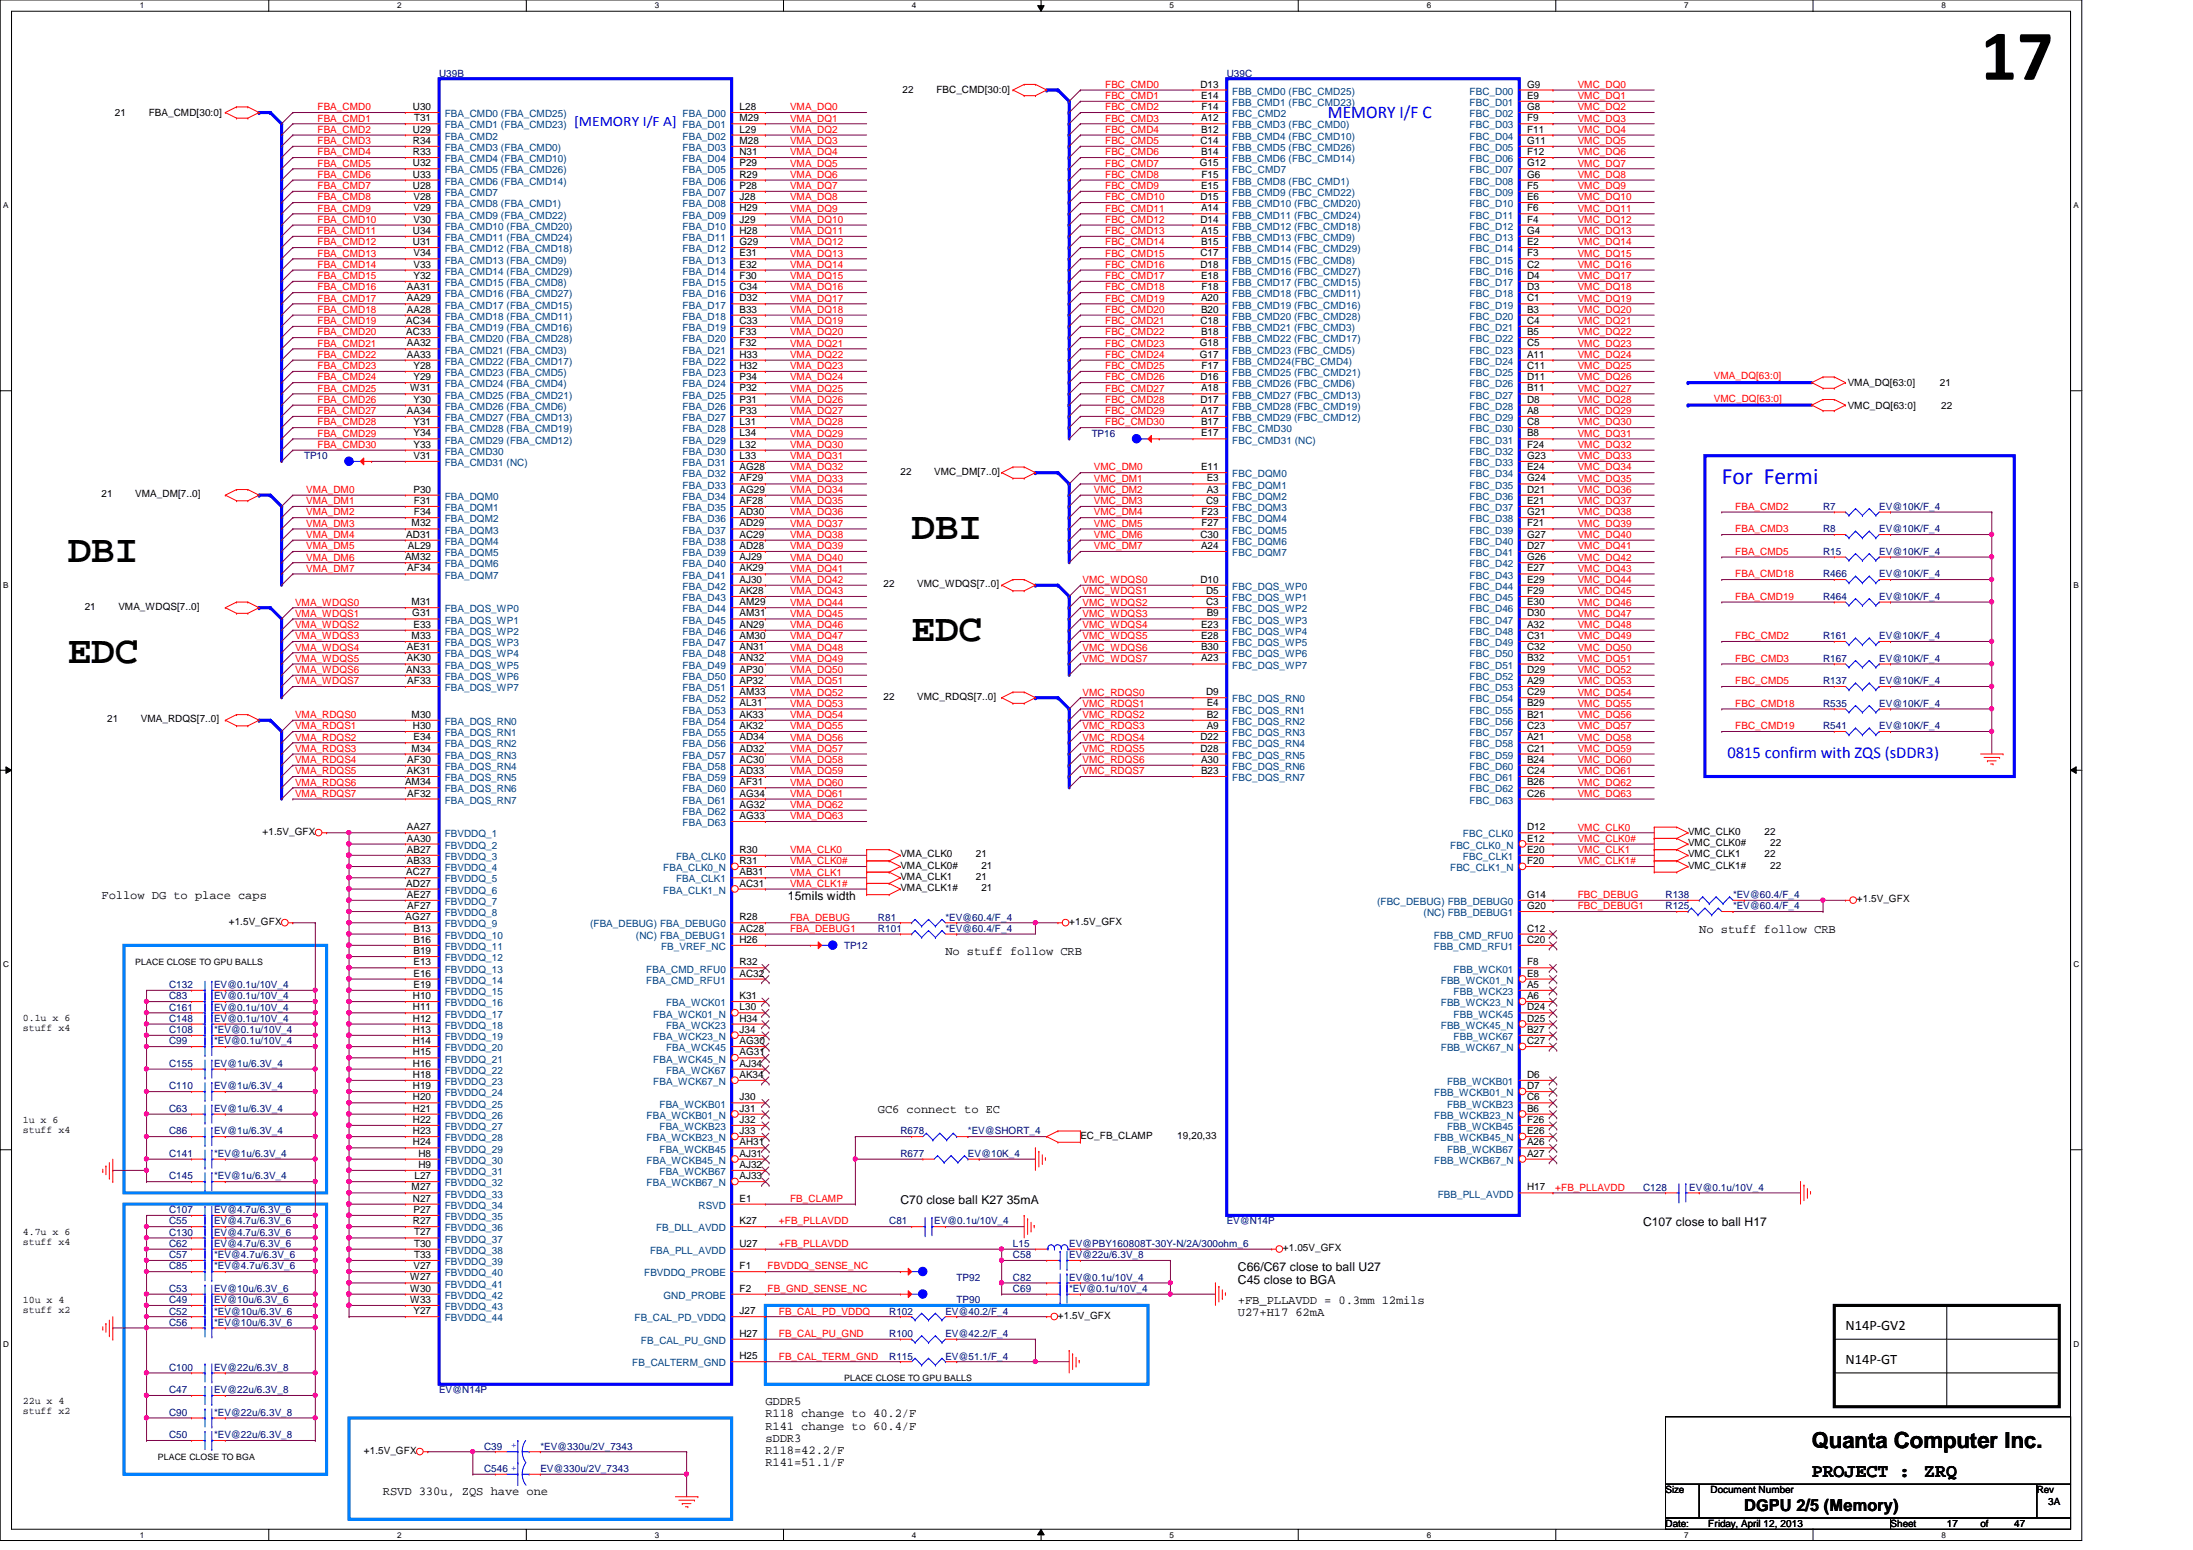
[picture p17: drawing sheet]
<svg xmlns="http://www.w3.org/2000/svg" width="297mm" height="210mm" viewBox="0 0 297 210" stroke-linecap="round" stroke-linejoin="round" font-family="sans-serif">
<defs><g id="words">
<text font-size="9.7" x="268.3" y="10.8">17</text>
<g font-size="5.3">
<text x="9.2" y="76.1">DBI</text>
<text x="123.5" y="73">DBI</text>
<text x="9.2" y="89.8">EDC</text>
<text x="123.5" y="86.7">EDC</text>
</g>
<text font-size="3.2" fill="#00f" x="233.2" y="65.5">For Fermi</text>
<text font-size="3" x="245.4" y="196.1">Quanta Computer Inc.</text>
<g font-size="2.6">
<text x="245.4" y="200.1">PROJECT :</text>
<text x="260.6" y="200.1">ZRQ</text>
</g>
<text font-size="2.4" fill="#00f" x="179.9" y="16">MEMORY I/F C</text>
<text font-size="2.2" fill="#00f" x="234" y="102.7">0815 confirm with ZQS (sDDR3)</text>
<text font-size="2.2" x="236.3" y="204.6">DGPU 2/5 (Memory)</text>
<text font-size="1.9" fill="#00f" x="77.8" y="17.1">[MEMORY I/F A]</text>
<g font-size="1.9">
<text x="250" y="184.7">N14P-GT</text>
<text x="250" y="180.2">N14P-GV2</text>
</g>
<g font-size="1.7">
<text x="13.8" y="121.7">Follow DG to place caps</text>
<text x="106.7" y="121.9">15mils width</text>
<text x="128.1" y="129.3">No stuff follow CRB</text>
<text x="230.2" y="126.3">No stuff follow CRB</text>
<text x="118.9" y="150.7">GC6 connect to EC</text>
<text x="122" y="163">C70 close ball K27 35mA</text>
<text x="222.5" y="166.1">C107 close to ball H17</text>
<text x="167.7" y="172.2">C66/C67 close to ball U27</text>
<text x="167.7" y="173.9">C45 close to BGA</text>
<text x="167.7" y="176.6">+FB_PLLAVDD = 0.3mm 12mils</text>
<text x="167.7" y="178.2">U27+H17 62mA</text>
<text x="103.7" y="190.3">GDDR5</text>
<text x="103.7" y="191.9">R118 change to 40.2/F</text>
<text x="103.7" y="193.6">R141 change to 60.4/F</text>
<text x="103.7" y="195.2">sDDR3</text>
<text x="103.7" y="196.9">R118=42.2/F</text>
<text x="51.9" y="202.5">RSVD 330u, ZQS have one</text>
<text x="103.7" y="198.5">R141=51.1/F</text>
</g>
<g font-size="1.4" fill="#000080">
<text x="59.5" y="10.4">U39B</text>
<text x="166.2" y="10.4">U39C</text>
<text x="147.9" y="59.1">TP16</text>
<text x="41.2" y="62.2">TP10</text>
<text x="246.9" y="69">R7</text>
<text x="254.5" y="69">EV@10K/F_4</text>
<text x="246.9" y="75.1">R15</text>
<text x="246.9" y="72.1">R8</text>
<text x="254.5" y="75.1">EV@10K/F_4</text>
<text x="254.5" y="72.1">EV@10K/F_4</text>
<text x="246.9" y="78.2">R466</text>
<text x="246.9" y="81.2">R464</text>
<text x="254.5" y="78.2">EV@10K/F_4</text>
<text x="254.5" y="81.2">EV@10K/F_4</text>
<text x="246.9" y="89.6">R167</text>
<text x="246.9" y="86.6">R161</text>
<text x="254.5" y="89.6">EV@10K/F_4</text>
<text x="254.5" y="86.6">EV@10K/F_4</text>
<text x="246.9" y="92.7">R137</text>
<text x="246.9" y="95.7">R535</text>
<text x="254.5" y="92.7">EV@10K/F_4</text>
<text x="254.5" y="95.7">EV@10K/F_4</text>
<text x="246.9" y="98.8">R541</text>
<text x="254.5" y="98.8">EV@10K/F_4</text>
<text x="118.9" y="124.7">R81</text>
<text x="128.1" y="124.7">*EV@60.4/F_4</text>
<text x="225.6" y="123.1">R125</text>
<text x="225.6" y="121.6">R138</text>
<text x="234.7" y="123.1">*EV@60.4/F_4</text>
<text x="234.7" y="121.6">*EV@60.4/F_4</text>
<text x="114.3" y="128.5">TP12</text>
<text x="118.9" y="126.2">R101</text>
<text x="128.1" y="126.2">*EV@60.4/F_4</text>
<text x="22.9" y="136.9">C161</text>
<text x="22.9" y="135.3">C83</text>
<text x="22.9" y="133.8">C132</text>
<text x="29" y="135.3">EV@0.1u/10V_4</text>
<text x="29" y="136.9">EV@0.1u/10V_4</text>
<text x="29" y="133.8">EV@0.1u/10V_4</text>
<text x="22.9" y="139.9">C108</text>
<text x="22.9" y="138.4">C148</text>
<text x="22.9" y="141.4">C99</text>
<text x="29" y="141.4">*EV@0.1u/10V_4</text>
<text x="29" y="139.9">*EV@0.1u/10V_4</text>
<text x="29" y="138.4">EV@0.1u/10V_4</text>
<text x="22.9" y="144.5">C155</text>
<text x="22.9" y="147.5">C110</text>
<text x="29" y="144.5">EV@1u/6.3V_4</text>
<text x="29" y="147.5">EV@1u/6.3V_4</text>
<text x="22.9" y="150.6">C63</text>
<text x="22.9" y="153.6">C86</text>
<text x="29" y="150.6">EV@1u/6.3V_4</text>
<text x="29" y="153.6">EV@1u/6.3V_4</text>
<text x="122" y="153.6">R678</text>
<text x="131.1" y="153.6">*EV@SHORT_4</text>
<text x="22.9" y="159.7">C145</text>
<text x="22.9" y="156.7">C141</text>
<text x="29" y="159.7">*EV@1u/6.3V_4</text>
<text x="29" y="156.7">*EV@1u/6.3V_4</text>
<text x="122" y="156.7">R677</text>
<text x="131.1" y="156.7">EV@10K_4</text>
<text x="222.5" y="161.2">C128</text>
<text x="228.8" y="161.2">EV@0.1u/10V_4</text>
<text x="22.9" y="165.8">C55</text>
<text x="22.9" y="164.3">C107</text>
<text x="22.9" y="167.3">C130</text>
<text x="29" y="165.8">EV@4.7u/6.3V_6</text>
<text x="29" y="164.3">EV@4.7u/6.3V_6</text>
<text x="29" y="167.3">EV@4.7u/6.3V_6</text>
<text x="120.4" y="165.8">C81</text>
<text x="126.5" y="165.8">EV@0.1u/10V_4</text>
<text x="166.2" y="165.8">EV@N14P</text>
<text x="22.9" y="170.4">C57</text>
<text x="22.9" y="168.9">C62</text>
<text x="22.9" y="171.9">C85</text>
<text x="29" y="170.4">*EV@4.7u/6.3V_6</text>
<text x="29" y="168.9">EV@4.7u/6.3V_6</text>
<text x="29" y="171.9">*EV@4.7u/6.3V_6</text>
<text x="129.6" y="173.4">TP92</text>
<text x="137.2" y="173.4">C82</text>
<text x="137.2" y="170.4">C58</text>
<text x="137.2" y="168.9">L15</text>
<text x="144.8" y="173.4">EV@0.1u/10V_4</text>
<text x="144.8" y="170.4">EV@22u/6.3V_8</text>
<text x="144.8" y="168.9">EV@PBY160808T-30Y-N/2A/300ohm_6</text>
<text x="22.9" y="178">C52</text>
<text x="22.9" y="175">C53</text>
<text x="22.9" y="179.5">C56</text>
<text x="22.9" y="176.5">C49</text>
<text x="29" y="178">*EV@10u/6.3V_6</text>
<text x="29" y="175">EV@10u/6.3V_6</text>
<text x="29" y="179.5">*EV@10u/6.3V_6</text>
<text x="29" y="176.5">EV@10u/6.3V_6</text>
<text x="120.4" y="178">R102</text>
<text x="128.1" y="178">EV@40.2/F_4</text>
<text x="129.6" y="176.5">TP90</text>
<text x="137.2" y="175">C69</text>
<text x="144.8" y="175">*EV@0.1u/10V_4</text>
<text x="22.9" y="185.6">C100</text>
<text x="29" y="185.6">EV@22u/6.3V_8</text>
<text x="120.4" y="184.1">R115</text>
<text x="120.4" y="181.1">R100</text>
<text x="128.1" y="184.1">EV@51.1/F_4</text>
<text x="128.1" y="181.1">EV@42.2/F_4</text>
<text x="22.9" y="191.7">C90</text>
<text x="22.9" y="188.7">C47</text>
<text x="29" y="191.7">*EV@22u/6.3V_8</text>
<text x="29" y="188.7">EV@22u/6.3V_8</text>
<text x="59.5" y="188.7">EV@N14P</text>
<text x="22.9" y="194.8">C50</text>
<text x="29" y="194.8">*EV@22u/6.3V_8</text>
<text x="65.6" y="196.3">C39</text>
<text x="73.2" y="196.3">*EV@330u/2V_7343</text>
<text x="65.6" y="199.3">C546</text>
<text x="73.2" y="199.3">EV@330u/2V_7343</text>
</g>
<g font-size="1.4" fill="#f00">
<text x="149.7" y="11.9">FBC_CMD0</text>
<text x="213.7" y="11.9">VMC_DQ0</text>
<text x="43" y="18">FBA_CMD2</text>
<text x="43" y="16.5">FBA_CMD1</text>
<text x="43" y="14.9">FBA_CMD0</text>
<text x="107" y="18">VMA_DQ2</text>
<text x="107" y="16.5">VMA_DQ1</text>
<text x="107" y="14.9">VMA_DQ0</text>
<text x="149.7" y="18">FBC_CMD4</text>
<text x="149.7" y="13.4">FBC_CMD1</text>
<text x="149.7" y="16.5">FBC_CMD3</text>
<text x="149.7" y="14.9">FBC_CMD2</text>
<text x="213.7" y="13.4">VMC_DQ1</text>
<text x="213.7" y="14.9">VMC_DQ2</text>
<text x="213.7" y="16.5">VMC_DQ3</text>
<text x="213.7" y="18">VMC_DQ4</text>
<text x="43" y="19.5">FBA_CMD3</text>
<text x="43" y="22.6">FBA_CMD5</text>
<text x="43" y="21">FBA_CMD4</text>
<text x="107" y="19.5">VMA_DQ3</text>
<text x="107" y="21">VMA_DQ4</text>
<text x="107" y="22.6">VMA_DQ5</text>
<text x="149.7" y="19.5">FBC_CMD5</text>
<text x="149.7" y="22.6">FBC_CMD7</text>
<text x="149.7" y="21">FBC_CMD6</text>
<text x="213.7" y="21">VMC_DQ6</text>
<text x="213.7" y="19.5">VMC_DQ5</text>
<text x="213.7" y="22.6">VMC_DQ7</text>
<text x="43" y="28.7">FBA_CMD9</text>
<text x="43" y="27.1">FBA_CMD8</text>
<text x="43" y="25.6">FBA_CMD7</text>
<text x="43" y="24.1">FBA_CMD6</text>
<text x="107" y="25.6">VMA_DQ7</text>
<text x="107" y="24.1">VMA_DQ6</text>
<text x="107" y="28.7">VMA_DQ9</text>
<text x="107" y="27.1">VMA_DQ8</text>
<text x="149.7" y="24.1">FBC_CMD8</text>
<text x="149.7" y="25.6">FBC_CMD9</text>
<text x="149.7" y="28.7">FBC_CMD11</text>
<text x="149.7" y="27.1">FBC_CMD10</text>
<text x="213.7" y="25.6">VMC_DQ9</text>
<text x="213.7" y="24.1">VMC_DQ8</text>
<text x="213.7" y="28.7">VMC_DQ11</text>
<text x="213.7" y="27.1">VMC_DQ10</text>
<text x="43" y="31.7">FBA_CMD11</text>
<text x="43" y="30.2">FBA_CMD10</text>
<text x="43" y="34.8">FBA_CMD13</text>
<text x="43" y="33.2">FBA_CMD12</text>
<text x="107" y="31.7">VMA_DQ11</text>
<text x="107" y="33.2">VMA_DQ12</text>
<text x="107" y="30.2">VMA_DQ10</text>
<text x="107" y="34.8">VMA_DQ13</text>
<text x="149.7" y="31.7">FBC_CMD13</text>
<text x="149.7" y="34.8">FBC_CMD15</text>
<text x="149.7" y="33.2">FBC_CMD14</text>
<text x="149.7" y="30.2">FBC_CMD12</text>
<text x="213.7" y="33.2">VMC_DQ14</text>
<text x="213.7" y="34.8">VMC_DQ15</text>
<text x="213.7" y="31.7">VMC_DQ13</text>
<text x="213.7" y="30.2">VMC_DQ12</text>
<text x="43" y="37.8">FBA_CMD15</text>
<text x="43" y="36.3">FBA_CMD14</text>
<text x="43" y="40.9">FBA_CMD17</text>
<text x="43" y="39.3">FBA_CMD16</text>
<text x="107" y="40.9">VMA_DQ17</text>
<text x="107" y="39.3">VMA_DQ16</text>
<text x="107" y="37.8">VMA_DQ15</text>
<text x="107" y="36.3">VMA_DQ14</text>
<text x="149.7" y="37.8">FBC_CMD17</text>
<text x="149.7" y="40.9">FBC_CMD19</text>
<text x="149.7" y="39.3">FBC_CMD18</text>
<text x="149.7" y="36.3">FBC_CMD16</text>
<text x="213.7" y="39.3">VMC_DQ18</text>
<text x="213.7" y="37.8">VMC_DQ17</text>
<text x="213.7" y="40.9">VMC_DQ19</text>
<text x="213.7" y="36.3">VMC_DQ16</text>
<text x="43" y="43.9">FBA_CMD19</text>
<text x="43" y="42.4">FBA_CMD18</text>
<text x="43" y="46.9">FBA_CMD21</text>
<text x="43" y="45.4">FBA_CMD20</text>
<text x="107" y="46.9">VMA_DQ21</text>
<text x="107" y="45.4">VMA_DQ20</text>
<text x="107" y="42.4">VMA_DQ18</text>
<text x="107" y="43.9">VMA_DQ19</text>
<text x="149.7" y="43.9">FBC_CMD21</text>
<text x="149.7" y="45.4">FBC_CMD22</text>
<text x="149.7" y="42.4">FBC_CMD20</text>
<text x="149.7" y="46.9">FBC_CMD23</text>
<text x="213.7" y="45.4">VMC_DQ22</text>
<text x="213.7" y="46.9">VMC_DQ23</text>
<text x="213.7" y="43.9">VMC_DQ21</text>
<text x="213.7" y="42.4">VMC_DQ20</text>
<text x="43" y="53">FBA_CMD25</text>
<text x="43" y="51.5">FBA_CMD24</text>
<text x="43" y="50">FBA_CMD23</text>
<text x="43" y="48.5">FBA_CMD22</text>
<text x="107" y="51.5">VMA_DQ24</text>
<text x="107" y="53">VMA_DQ25</text>
<text x="107" y="50">VMA_DQ23</text>
<text x="107" y="48.5">VMA_DQ22</text>
<text x="149.7" y="50">FBC_CMD25</text>
<text x="149.7" y="51.5">FBC_CMD26</text>
<text x="149.7" y="53">FBC_CMD27</text>
<text x="149.7" y="48.5">FBC_CMD24</text>
<text x="213.7" y="48.5">VMC_DQ24</text>
<text x="213.7" y="50">VMC_DQ25</text>
<text x="213.7" y="53">VMC_DQ27</text>
<text x="213.7" y="51.5">VMC_DQ26</text>
<text x="232.2" y="51.4">VMA_DQ[63:0]</text>
<text x="43" y="56.1">FBA_CMD27</text>
<text x="43" y="54.6">FBA_CMD26</text>
<text x="43" y="59.1">FBA_CMD29</text>
<text x="43" y="57.6">FBA_CMD28</text>
<text x="107" y="59.1">VMA_DQ29</text>
<text x="107" y="56.1">VMA_DQ27</text>
<text x="107" y="57.6">VMA_DQ28</text>
<text x="107" y="54.6">VMA_DQ26</text>
<text x="149.7" y="54.6">FBC_CMD28</text>
<text x="149.7" y="56.1">FBC_CMD29</text>
<text x="149.7" y="57.6">FBC_CMD30</text>
<text x="213.7" y="59.1">VMC_DQ31</text>
<text x="213.7" y="54.6">VMC_DQ28</text>
<text x="213.7" y="57.6">VMC_DQ30</text>
<text x="213.7" y="56.1">VMC_DQ29</text>
<text x="232.2" y="54.4">VMC_DQ[63:0]</text>
<text x="43" y="60.7">FBA_CMD30</text>
<text x="107" y="62.2">VMA_DQ31</text>
<text x="107" y="60.7">VMA_DQ30</text>
<text x="107" y="63.7">VMA_DQ32</text>
<text x="107" y="65.2">VMA_DQ33</text>
<text x="148.2" y="63.7">VMC_DM0</text>
<text x="148.2" y="65.2">VMC_DM1</text>
<text x="213.7" y="62.2">VMC_DQ33</text>
<text x="213.7" y="65.2">VMC_DQ35</text>
<text x="213.7" y="63.7">VMC_DQ34</text>
<text x="213.7" y="60.7">VMC_DQ32</text>
<text x="41.5" y="71.3">VMA_DM3</text>
<text x="41.5" y="69.8">VMA_DM2</text>
<text x="41.5" y="66.8">VMA_DM0</text>
<text x="41.5" y="68.3">VMA_DM1</text>
<text x="107" y="66.8">VMA_DQ34</text>
<text x="107" y="68.3">VMA_DQ35</text>
<text x="107" y="69.8">VMA_DQ36</text>
<text x="107" y="71.3">VMA_DQ37</text>
<text x="148.2" y="68.3">VMC_DM3</text>
<text x="148.2" y="66.8">VMC_DM2</text>
<text x="148.2" y="69.8">VMC_DM4</text>
<text x="148.2" y="71.3">VMC_DM5</text>
<text x="213.7" y="69.8">VMC_DQ38</text>
<text x="213.7" y="66.8">VMC_DQ36</text>
<text x="213.7" y="71.3">VMC_DQ39</text>
<text x="213.7" y="68.3">VMC_DQ37</text>
<text x="235" y="69">FBA_CMD2</text>
<text x="41.5" y="72.9">VMA_DM4</text>
<text x="41.5" y="74.4">VMA_DM5</text>
<text x="41.5" y="75.9">VMA_DM6</text>
<text x="41.5" y="77.4">VMA_DM7</text>
<text x="107" y="74.4">VMA_DQ39</text>
<text x="107" y="72.9">VMA_DQ38</text>
<text x="107" y="75.9">VMA_DQ40</text>
<text x="107" y="77.4">VMA_DQ41</text>
<text x="148.2" y="72.9">VMC_DM6</text>
<text x="148.2" y="74.4">VMC_DM7</text>
<text x="213.7" y="77.4">VMC_DQ43</text>
<text x="213.7" y="75.9">VMC_DQ42</text>
<text x="213.7" y="74.4">VMC_DQ41</text>
<text x="213.7" y="72.9">VMC_DQ40</text>
<text x="235" y="75.1">FBA_CMD5</text>
<text x="235" y="72.1">FBA_CMD3</text>
<text x="40" y="82">VMA_WDQS0</text>
<text x="40" y="83.5">VMA_WDQS1</text>
<text x="107" y="80.5">VMA_DQ43</text>
<text x="107" y="83.5">VMA_DQ45</text>
<text x="107" y="79">VMA_DQ42</text>
<text x="107" y="82">VMA_DQ44</text>
<text x="146.6" y="79">VMC_WDQS0</text>
<text x="146.6" y="80.5">VMC_WDQS1</text>
<text x="146.6" y="82">VMC_WDQS2</text>
<text x="146.6" y="83.5">VMC_WDQS3</text>
<text x="213.7" y="83.5">VMC_DQ47</text>
<text x="213.7" y="80.5">VMC_DQ45</text>
<text x="213.7" y="82">VMC_DQ46</text>
<text x="213.7" y="79">VMC_DQ44</text>
<text x="235" y="81.2">FBA_CMD19</text>
<text x="235" y="78.2">FBA_CMD18</text>
<text x="40" y="86.6">VMA_WDQS3</text>
<text x="40" y="88.1">VMA_WDQS4</text>
<text x="40" y="89.6">VMA_WDQS5</text>
<text x="40" y="85">VMA_WDQS2</text>
<text x="107" y="86.6">VMA_DQ47</text>
<text x="107" y="85">VMA_DQ46</text>
<text x="107" y="88.1">VMA_DQ48</text>
<text x="107" y="89.6">VMA_DQ49</text>
<text x="146.6" y="85">VMC_WDQS4</text>
<text x="146.6" y="89.6">VMC_WDQS7</text>
<text x="146.6" y="86.6">VMC_WDQS5</text>
<text x="146.6" y="88.1">VMC_WDQS6</text>
<text x="213.7" y="85">VMC_DQ48</text>
<text x="213.7" y="88.1">VMC_DQ50</text>
<text x="213.7" y="89.6">VMC_DQ51</text>
<text x="213.7" y="86.6">VMC_DQ49</text>
<text x="235" y="86.6">FBC_CMD2</text>
<text x="235" y="89.6">FBC_CMD3</text>
<text x="40" y="92.7">VMA_WDQS7</text>
<text x="40" y="91.1">VMA_WDQS6</text>
<text x="107" y="92.7">VMA_DQ51</text>
<text x="107" y="91.1">VMA_DQ50</text>
<text x="107" y="94.2">VMA_DQ52</text>
<text x="107" y="95.7">VMA_DQ53</text>
<text x="146.6" y="94.2">VMC_RDQS0</text>
<text x="146.6" y="95.7">VMC_RDQS1</text>
<text x="213.7" y="92.7">VMC_DQ53</text>
<text x="213.7" y="91.1">VMC_DQ52</text>
<text x="213.7" y="95.7">VMC_DQ55</text>
<text x="213.7" y="94.2">VMC_DQ54</text>
<text x="235" y="95.7">FBC_CMD18</text>
<text x="235" y="92.7">FBC_CMD5</text>
<text x="40" y="97.2">VMA_RDQS0</text>
<text x="40" y="98.8">VMA_RDQS1</text>
<text x="40" y="100.3">VMA_RDQS2</text>
<text x="40" y="101.8">VMA_RDQS3</text>
<text x="107" y="100.3">VMA_DQ56</text>
<text x="107" y="101.8">VMA_DQ57</text>
<text x="107" y="98.8">VMA_DQ55</text>
<text x="107" y="97.2">VMA_DQ54</text>
<text x="146.6" y="100.3">VMC_RDQS4</text>
<text x="146.6" y="101.8">VMC_RDQS5</text>
<text x="146.6" y="97.2">VMC_RDQS2</text>
<text x="146.6" y="98.8">VMC_RDQS3</text>
<text x="213.7" y="101.8">VMC_DQ59</text>
<text x="213.7" y="98.8">VMC_DQ57</text>
<text x="213.7" y="100.3">VMC_DQ58</text>
<text x="213.7" y="97.2">VMC_DQ56</text>
<text x="235" y="98.8">FBC_CMD19</text>
<text x="40" y="103.3">VMA_RDQS4</text>
<text x="40" y="107.9">VMA_RDQS7</text>
<text x="40" y="104.9">VMA_RDQS5</text>
<text x="40" y="106.4">VMA_RDQS6</text>
<text x="107" y="104.9">VMA_DQ59</text>
<text x="107" y="103.3">VMA_DQ58</text>
<text x="107" y="106.4">VMA_DQ60</text>
<text x="107" y="107.9">VMA_DQ61</text>
<text x="146.6" y="104.9">VMC_RDQS7</text>
<text x="146.6" y="103.3">VMC_RDQS6</text>
<text x="213.7" y="107.9">VMC_DQ63</text>
<text x="213.7" y="106.4">VMC_DQ62</text>
<text x="213.7" y="104.9">VMC_DQ61</text>
<text x="213.7" y="103.3">VMC_DQ60</text>
<text x="107" y="109.4">VMA_DQ62</text>
<text x="107" y="111">VMA_DQ63</text>
<text x="213.7" y="112.5">VMC_CLK0</text>
<text x="107" y="115.5">VMA_CLK0</text>
<text x="107" y="117.1">VMA_CLK0#</text>
<text x="107" y="118.6">VMA_CLK1</text>
<text x="213.7" y="117.1">VMC_CLK1#</text>
<text x="213.7" y="114">VMC_CLK0#</text>
<text x="213.7" y="115.5">VMC_CLK1</text>
<text x="107" y="120.1">VMA_CLK1#</text>
<text x="107" y="124.7">FBA_DEBUG</text>
<text x="213.7" y="121.6">FBC_DEBUG</text>
<text x="213.7" y="123.1">FBC_DEBUG1</text>
<text x="107" y="126.2">FBA_DEBUG1</text>
<text x="210.6" y="161.2">+FB_PLLAVDD</text>
<text x="105.5" y="165.8">+FB_PLLAVDD</text>
<text x="107" y="162.8">FB_CLAMP</text>
<text x="104" y="171.9">FBVDDQ_SENSE_NC</text>
<text x="105.5" y="168.9">+FB_PLLAVDD</text>
<text x="104" y="175">FB_GND_SENSE_NC</text>
<text x="105.5" y="178">FB_CAL_PD_VDDQ</text>
<text x="105.5" y="181.1">FB_CAL_PU_GND</text>
<text x="105.5" y="184.1">FB_CAL_TERM_GND</text>
</g>
<g font-size="1.4">
<text x="162.6" y="11.9">D13</text>
<text x="206.8" y="11.9">G9</text>
<text x="15.6" y="15.7">21</text>
<text x="20.1" y="15.7">FBA_CMD[30:0]</text>
<text x="55.9" y="14.9">U30</text>
<text x="55.9" y="17.9">U29</text>
<text x="56.1" y="16.4">T31</text>
<text x="100.2" y="14.9">L28</text>
<text x="100.2" y="16.4">M29</text>
<text x="100.2" y="17.9">L29</text>
<text x="122.3" y="12.7">22</text>
<text x="126.8" y="12.7">FBC_CMD[30:0]</text>
<text x="162.7" y="13.4">E14</text>
<text x="162.7" y="16.4">A12</text>
<text x="162.7" y="17.9">B12</text>
<text x="162.7" y="14.9">F14</text>
<text x="206.8" y="13.4">E9</text>
<text x="206.8" y="14.9">G8</text>
<text x="206.8" y="16.4">F9</text>
<text x="206.8" y="17.9">F11</text>
<text x="55.9" y="19.5">R34</text>
<text x="55.9" y="21">R33</text>
<text x="55.9" y="22.5">U32</text>
<text x="100.2" y="19.5">M28</text>
<text x="100.2" y="21">N31</text>
<text x="100.2" y="22.5">P29</text>
<text x="162.5" y="22.5">G15</text>
<text x="162.6" y="19.5">C14</text>
<text x="162.7" y="21">B14</text>
<text x="206.8" y="19.5">G11</text>
<text x="206.8" y="21">F12</text>
<text x="206.8" y="22.5">G12</text>
<text x="55.9" y="24">U33</text>
<text x="55.9" y="25.6">U28</text>
<text x="56" y="27.1">V28</text>
<text x="56" y="28.6">V29</text>
<text x="100.2" y="25.6">P28</text>
<text x="100.2" y="27.1">J28</text>
<text x="100.2" y="28.6">H29</text>
<text x="100.2" y="24">R29</text>
<text x="162.6" y="27.1">D15</text>
<text x="162.7" y="25.6">E15</text>
<text x="162.7" y="28.6">A14</text>
<text x="162.7" y="24">F15</text>
<text x="206.8" y="24">G6</text>
<text x="206.8" y="25.6">F5</text>
<text x="206.8" y="27.1">E6</text>
<text x="206.8" y="28.6">F6</text>
<text x="55.9" y="31.7">U34</text>
<text x="55.9" y="33.2">U31</text>
<text x="56" y="30.1">V30</text>
<text x="56" y="34.7">V34</text>
<text x="100.2" y="30.1">J29</text>
<text x="100.2" y="31.7">H28</text>
<text x="100.2" y="33.2">G29</text>
<text x="100.2" y="34.7">E31</text>
<text x="162.6" y="30.1">D14</text>
<text x="162.6" y="34.7">C17</text>
<text x="162.7" y="31.7">A15</text>
<text x="162.7" y="33.2">B15</text>
<text x="206.8" y="30.1">F4</text>
<text x="206.8" y="31.7">G4</text>
<text x="206.8" y="33.2">E2</text>
<text x="206.8" y="34.7">F3</text>
<text x="55.1" y="39.3">AA31</text>
<text x="55.1" y="40.8">AA29</text>
<text x="56" y="36.2">V33</text>
<text x="56" y="37.8">Y32</text>
<text x="100.2" y="36.2">E32</text>
<text x="100.2" y="37.8">F30</text>
<text x="100.2" y="39.3">C34</text>
<text x="100.2" y="40.8">D32</text>
<text x="162.6" y="36.2">D18</text>
<text x="162.7" y="37.8">E18</text>
<text x="162.7" y="40.8">A20</text>
<text x="162.7" y="39.3">F18</text>
<text x="206.8" y="36.2">C2</text>
<text x="206.8" y="37.8">D4</text>
<text x="206.8" y="39.3">D3</text>
<text x="206.8" y="40.8">C1</text>
<text x="55" y="43.9">AC34</text>
<text x="55" y="45.4">AC33</text>
<text x="55.1" y="42.3">AA28</text>
<text x="55.1" y="46.9">AA32</text>
<text x="100.2" y="42.3">B33</text>
<text x="100.2" y="43.9">C33</text>
<text x="100.2" y="45.4">F33</text>
<text x="100.2" y="46.9">F32</text>
<text x="162.5" y="46.9">G18</text>
<text x="162.6" y="43.9">C18</text>
<text x="162.7" y="42.3">B20</text>
<text x="162.7" y="45.4">B18</text>
<text x="206.8" y="42.3">B3</text>
<text x="206.8" y="43.9">C4</text>
<text x="206.8" y="45.4">B5</text>
<text x="206.8" y="46.9">C5</text>
<text x="55.1" y="48.4">AA33</text>
<text x="55.5" y="53">W31</text>
<text x="56" y="50">Y28</text>
<text x="56" y="51.5">Y29</text>
<text x="100.2" y="48.4">H33</text>
<text x="100.2" y="50">H32</text>
<text x="100.2" y="51.5">P34</text>
<text x="100.2" y="53">P32</text>
<text x="162.5" y="48.4">G17</text>
<text x="162.6" y="51.5">D16</text>
<text x="162.7" y="53">A18</text>
<text x="162.7" y="50">F17</text>
<text x="206.8" y="48.4">A11</text>
<text x="206.8" y="50">C11</text>
<text x="206.8" y="51.5">D11</text>
<text x="206.8" y="53">B11</text>
<text x="250.3" y="52.3">VMA_DQ[63:0]</text>
<text x="262.8" y="52.3">21</text>
<text x="55.1" y="56">AA34</text>
<text x="56" y="54.5">Y30</text>
<text x="56" y="57.6">Y31</text>
<text x="56" y="59.1">Y34</text>
<text x="100.2" y="54.5">P31</text>
<text x="100.2" y="56">P33</text>
<text x="100.2" y="57.6">L31</text>
<text x="100.2" y="59.1">L34</text>
<text x="162.6" y="54.5">D17</text>
<text x="162.7" y="56">A17</text>
<text x="162.7" y="57.6">B17</text>
<text x="162.7" y="59.1">E17</text>
<text x="206.8" y="54.5">D8</text>
<text x="206.8" y="56">A8</text>
<text x="206.8" y="57.6">C8</text>
<text x="206.8" y="59.1">B8</text>
<text x="250.3" y="55.3">VMC_DQ[63:0]</text>
<text x="262.9" y="55.3">22</text>
<text x="56" y="60.6">Y33</text>
<text x="56" y="62.1">V31</text>
<text x="100.2" y="60.6">L32</text>
<text x="100.2" y="62.1">L33</text>
<text x="100.2" y="63.7">AG28</text>
<text x="100.2" y="65.2">AF29</text>
<text x="122" y="64.3">22</text>
<text x="126.5" y="64.3">VMC_DM[7..0]</text>
<text x="162.7" y="63.7">E11</text>
<text x="163.4" y="65.2">E3</text>
<text x="206.8" y="60.6">F24</text>
<text x="206.8" y="62.1">G23</text>
<text x="206.8" y="63.7">E24</text>
<text x="206.8" y="65.2">G24</text>
<text x="13.8" y="67.4">21</text>
<text x="18.3" y="67.4">VMA_DM[7..0]</text>
<text x="55.7" y="71.3">M32</text>
<text x="56" y="66.7">P30</text>
<text x="56" y="68.2">F31</text>
<text x="56" y="69.8">F34</text>
<text x="100.2" y="66.7">AG29</text>
<text x="100.2" y="68.2">AF28</text>
<text x="100.2" y="69.8">AD30</text>
<text x="100.2" y="71.3">AD29</text>
<text x="162.7" y="69.8">F23</text>
<text x="162.7" y="71.3">F27</text>
<text x="163.4" y="68.2">C9</text>
<text x="163.4" y="66.7">A3</text>
<text x="206.8" y="66.7">D21</text>
<text x="206.8" y="68.2">E21</text>
<text x="206.8" y="69.8">G21</text>
<text x="206.8" y="71.3">F21</text>
<text x="54.9" y="75.9">AM32</text>
<text x="55" y="72.8">AD31</text>
<text x="55.2" y="77.4">AF34</text>
<text x="55.2" y="74.3">AL29</text>
<text x="100.2" y="72.8">AC29</text>
<text x="100.2" y="74.3">AD28</text>
<text x="100.2" y="75.9">AJ29</text>
<text x="100.2" y="77.4">AK29</text>
<text x="162.6" y="72.8">C30</text>
<text x="162.7" y="74.3">A24</text>
<text x="206.8" y="72.8">G27</text>
<text x="206.8" y="74.3">D27</text>
<text x="206.8" y="75.9">G26</text>
<text x="206.8" y="77.4">E27</text>
<text x="11.5" y="82.6">21</text>
<text x="16" y="82.6">VMA_WDQS[7..0]</text>
<text x="55.7" y="82">M31</text>
<text x="55.8" y="83.5">G31</text>
<text x="100.2" y="78.9">AJ30</text>
<text x="100.2" y="80.4">AK28</text>
<text x="100.2" y="82">AM29</text>
<text x="100.2" y="83.5">AM31</text>
<text x="119.7" y="79.5">22</text>
<text x="124.2" y="79.5">VMC_WDQS[7..0]</text>
<text x="162.6" y="78.9">D10</text>
<text x="163.4" y="80.4">D5</text>
<text x="163.4" y="82">C3</text>
<text x="163.4" y="83.5">B9</text>
<text x="206.8" y="78.9">E29</text>
<text x="206.8" y="80.4">F29</text>
<text x="206.8" y="82">E30</text>
<text x="206.8" y="83.5">D30</text>
<text x="55.1" y="88.1">AE31</text>
<text x="55.1" y="89.6">AK30</text>
<text x="55.7" y="86.5">M33</text>
<text x="56" y="85">E33</text>
<text x="100.2" y="85">AN29</text>
<text x="100.2" y="86.5">AM30</text>
<text x="100.2" y="88.1">AN31</text>
<text x="100.2" y="89.6">AN32</text>
<text x="162.7" y="85">E23</text>
<text x="162.7" y="86.5">E28</text>
<text x="162.7" y="88.1">B30</text>
<text x="162.7" y="89.6">A23</text>
<text x="206.8" y="85">A32</text>
<text x="206.8" y="86.5">C31</text>
<text x="206.8" y="88.1">C32</text>
<text x="206.8" y="89.6">B32</text>
<text x="55" y="91.1">AN33</text>
<text x="55.2" y="92.6">AF33</text>
<text x="100.2" y="91.1">AP30</text>
<text x="100.2" y="92.6">AP32</text>
<text x="100.2" y="94.1">AM33</text>
<text x="100.2" y="95.7">AL31</text>
<text x="119.7" y="94.8">22</text>
<text x="124.2" y="94.8">VMC_RDQS[7..0]</text>
<text x="163.4" y="94.1">D9</text>
<text x="163.4" y="95.7">E4</text>
<text x="206.8" y="91.1">D29</text>
<text x="206.8" y="92.6">A29</text>
<text x="206.8" y="94.1">C29</text>
<text x="206.8" y="95.7">B29</text>
<text x="14.5" y="97.8">21</text>
<text x="19.1" y="97.8">VMA_RDQS[7..0]</text>
<text x="55.7" y="97.2">M30</text>
<text x="55.7" y="101.8">M34</text>
<text x="55.9" y="98.7">H30</text>
<text x="56" y="100.2">E34</text>
<text x="100.2" y="97.2">AK33</text>
<text x="100.2" y="98.7">AK32</text>
<text x="100.2" y="100.2">AD34</text>
<text x="100.2" y="101.8">AD32</text>
<text x="162.6" y="100.2">D22</text>
<text x="162.6" y="101.8">D28</text>
<text x="163.4" y="97.2">B2</text>
<text x="163.4" y="98.7">A9</text>
<text x="206.8" y="97.2">B21</text>
<text x="206.8" y="98.7">C23</text>
<text x="206.8" y="100.2">A21</text>
<text x="206.8" y="101.8">C21</text>
<text x="54.9" y="106.3">AM34</text>
<text x="55.1" y="104.8">AK31</text>
<text x="55.2" y="103.3">AF30</text>
<text x="55.2" y="107.9">AF32</text>
<text x="100.2" y="103.3">AC30</text>
<text x="100.2" y="104.8">AD33</text>
<text x="100.2" y="106.3">AF31</text>
<text x="100.2" y="107.9">AG34</text>
<text x="162.7" y="103.3">A30</text>
<text x="162.7" y="104.8">B23</text>
<text x="206.8" y="103.3">B24</text>
<text x="206.8" y="104.8">C24</text>
<text x="206.8" y="106.3">B26</text>
<text x="206.8" y="107.9">C26</text>
<text x="35.6" y="113.1">+1.5V_GFX</text>
<text x="55.1" y="112.4">AA27</text>
<text x="55.1" y="114">AA30</text>
<text x="100.2" y="109.4">AG32</text>
<text x="100.2" y="110.9">AG33</text>
<text x="206.8" y="112.4">D12</text>
<text x="206.8" y="114">E12</text>
<text x="228.6" y="113.1">VMC_CLK0</text>
<text x="239" y="113.1">22</text>
<text x="55" y="118.5">AC27</text>
<text x="55.1" y="115.5">AB27</text>
<text x="55.1" y="117">AB33</text>
<text x="100.2" y="115.5">R30</text>
<text x="100.2" y="117">R31</text>
<text x="100.2" y="118.5">AB31</text>
<text x="122" y="119.2">VMA_CLK1</text>
<text x="122" y="117.6">VMA_CLK0#</text>
<text x="122" y="116.1">VMA_CLK0</text>
<text x="132.2" y="119.2">21</text>
<text x="132.2" y="116.1">21</text>
<text x="132.9" y="117.6">21</text>
<text x="206.8" y="115.5">E20</text>
<text x="206.8" y="117">F20</text>
<text x="228.6" y="116.1">VMC_CLK1</text>
<text x="228.6" y="114.6">VMC_CLK0#</text>
<text x="228.6" y="117.6">VMC_CLK1#</text>
<text x="239" y="116.1">22</text>
<text x="239.8" y="114.6">22</text>
<text x="239.8" y="117.6">22</text>
<text x="31" y="125.3">+1.5V_GFX</text>
<text x="54.9" y="124.6">AG27</text>
<text x="55" y="120.1">AD27</text>
<text x="55.1" y="121.6">AE27</text>
<text x="55.2" y="123.1">AF27</text>
<text x="100.2" y="120.1">AC31</text>
<text x="100.2" y="124.6">R28</text>
<text x="122" y="120.7">VMA_CLK1#</text>
<text x="132.9" y="120.7">21</text>
<text x="144.8" y="125.3">+1.5V_GFX</text>
<text x="206.8" y="121.6">G14</text>
<text x="206.8" y="123.1">G20</text>
<text x="251.5" y="122.2">+1.5V_GFX</text>
<text x="56" y="126.2">B13</text>
<text x="56" y="127.7">B16</text>
<text x="56" y="129.2">B19</text>
<text x="56" y="130.7">E13</text>
<text x="100.2" y="126.2">AC28</text>
<text x="100.2" y="127.7">H26</text>
<text x="100.2" y="130.7">R32</text>
<text x="206.8" y="126.2">C12</text>
<text x="206.8" y="127.7">C20</text>
<text x="206.8" y="130.7">F8</text>
<text x="55.9" y="135.3">H10</text>
<text x="55.9" y="136.8">H11</text>
<text x="56" y="132.2">E16</text>
<text x="56" y="133.8">E19</text>
<text x="100.2" y="132.2">AC32</text>
<text x="100.2" y="135.3">K31</text>
<text x="100.2" y="136.8">L30</text>
<text x="206.8" y="132.2">E8</text>
<text x="206.8" y="133.8">A5</text>
<text x="206.8" y="135.3">A6</text>
<text x="206.8" y="136.8">D24</text>
<text x="3.1" y="138.3">0.1u x 6</text>
<text x="3.1" y="139.7">stuff x4</text>
<text x="55.9" y="138.3">H12</text>
<text x="55.9" y="139.9">H13</text>
<text x="55.9" y="141.4">H14</text>
<text x="55.9" y="142.9">H15</text>
<text x="100.2" y="138.3">H34</text>
<text x="100.2" y="139.9">J34</text>
<text x="100.2" y="141.4">AG30</text>
<text x="100.2" y="142.9">AG31</text>
<text x="206.8" y="138.3">D25</text>
<text x="206.8" y="139.9">B27</text>
<text x="206.8" y="141.4">C27</text>
<text x="55.9" y="144.4">H16</text>
<text x="55.9" y="146">H18</text>
<text x="55.9" y="147.5">H19</text>
<text x="55.9" y="149">H20</text>
<text x="100.2" y="144.4">AJ34</text>
<text x="100.2" y="146">AK34</text>
<text x="100.2" y="149">J30</text>
<text x="206.8" y="146">D6</text>
<text x="206.8" y="147.5">D7</text>
<text x="206.8" y="149">C6</text>
<text x="3.1" y="152">1u x 6</text>
<text x="3.1" y="153.4">stuff x4</text>
<text x="55.9" y="150.5">H21</text>
<text x="55.9" y="152.1">H22</text>
<text x="55.9" y="153.6">H23</text>
<text x="55.9" y="155.1">H24</text>
<text x="100.2" y="150.5">J31</text>
<text x="100.2" y="152.1">J32</text>
<text x="100.2" y="153.6">J33</text>
<text x="100.2" y="155.1">AH31</text>
<text x="146.3" y="154.2">EC_FB_CLAMP</text>
<text x="159.5" y="154.2">19,20,33</text>
<text x="206.8" y="150.5">B6</text>
<text x="206.8" y="152.1">F26</text>
<text x="206.8" y="153.6">E26</text>
<text x="206.8" y="155.1">A26</text>
<text x="55.7" y="161.2">M27</text>
<text x="56.1" y="159.7">L27</text>
<text x="56.7" y="156.6">H8</text>
<text x="56.7" y="158.2">H9</text>
<text x="100.2" y="156.6">AJ31</text>
<text x="100.2" y="158.2">AJ32</text>
<text x="100.2" y="159.7">AJ33</text>
<text x="206.8" y="161.2">H17</text>
<text x="206.8" y="156.6">A27</text>
<text x="3.1" y="167.3">4.7u x 6</text>
<text x="55.9" y="162.7">N27</text>
<text x="55.9" y="165.8">R27</text>
<text x="56" y="164.3">P27</text>
<text x="56.1" y="167.3">T27</text>
<text x="100.2" y="165.8">K27</text>
<text x="100.2" y="162.7">E1</text>
<text x="3.1" y="168.6">stuff x4</text>
<text x="55.5" y="173.4">W27</text>
<text x="56" y="171.9">V27</text>
<text x="56.1" y="168.8">T30</text>
<text x="56.1" y="170.3">T33</text>
<text x="100.2" y="168.8">U27</text>
<text x="100.2" y="171.9">F1</text>
<text x="173.8" y="169.5">+1.05V_GFX</text>
<text x="3.1" y="176.4">10u x 4</text>
<text x="3.1" y="177.8">stuff x2</text>
<text x="55.5" y="174.9">W30</text>
<text x="55.5" y="176.4">W33</text>
<text x="56" y="178">Y27</text>
<text x="100.2" y="174.9">F2</text>
<text x="100.2" y="178">J27</text>
<text x="143.3" y="178.6">+1.5V_GFX</text>
<text x="100.2" y="181">H27</text>
<text x="100.2" y="184.1">H25</text>
<text x="3.1" y="190.1">22u x 4</text>
<text x="3.1" y="191.5">stuff x2</text>
<text x="49.3" y="196.9">+1.5V_GFX</text>
<text x="225.6" y="202.2">Size</text>
<text x="231.7" y="202.2">Document Number</text>
<text x="275.9" y="202.2">Rev</text>
<text x="277.4" y="203.8">3A</text>
<text x="225.6" y="206.8">Date:</text>
<text x="231.4" y="206.8">Friday, April 12, 2013</text>
<text x="256.1" y="206.8">Sheet</text>
<text x="263.7" y="206.8">17</text>
<text x="268.3" y="206.8">of</text>
<text x="272.8" y="206.8">47</text>
</g>
<g font-size="1.4" fill="#004080">
<text x="60.2" y="15.9">FBA_CMD0 (FBA_CMD25)</text>
<text x="60.2" y="17.4">FBA_CMD1 (FBA_CMD23)</text>
<text x="92.5" y="15.9">FBA_D00</text>
<text x="92.5" y="17.4">FBA_D01</text>
<text x="166.9" y="12.8">FBB_CMD0 (FBC_CMD25)</text>
<text x="166.9" y="14.4">FBB_CMD1 (FBC_CMD23)</text>
<text x="166.9" y="15.9">FBC_CMD2</text>
<text x="166.9" y="17.4">FBB_CMD3 (FBC_CMD0)</text>
<text x="199" y="12.8">FBC_D00</text>
<text x="199" y="14.4">FBC_D01</text>
<text x="199" y="15.9">FBC_D02</text>
<text x="199" y="17.4">FBC_D03</text>
<text x="60.2" y="18.9">FBA_CMD2</text>
<text x="60.2" y="20.4">FBA_CMD3 (FBA_CMD0)</text>
<text x="60.2" y="22">FBA_CMD4 (FBA_CMD10)</text>
<text x="60.2" y="23.5">FBA_CMD5 (FBA_CMD26)</text>
<text x="92.5" y="18.9">FBA_D02</text>
<text x="92.5" y="20.4">FBA_D03</text>
<text x="92.5" y="22">FBA_D04</text>
<text x="92.5" y="23.5">FBA_D05</text>
<text x="166.9" y="18.9">FBB_CMD4 (FBC_CMD10)</text>
<text x="166.9" y="20.4">FBB_CMD5 (FBC_CMD26)</text>
<text x="166.9" y="22">FBB_CMD6 (FBC_CMD14)</text>
<text x="166.9" y="23.5">FBC_CMD7</text>
<text x="199" y="18.9">FBC_D04</text>
<text x="199" y="20.4">FBC_D05</text>
<text x="199" y="22">FBC_D06</text>
<text x="199" y="23.5">FBC_D07</text>
<text x="60.2" y="25">FBA_CMD6 (FBA_CMD14)</text>
<text x="60.2" y="26.5">FBA_CMD7</text>
<text x="60.2" y="28.1">FBA_CMD8 (FBA_CMD1)</text>
<text x="60.2" y="29.6">FBA_CMD9 (FBA_CMD22)</text>
<text x="92.5" y="26.5">FBA_D07</text>
<text x="92.5" y="28.1">FBA_D08</text>
<text x="92.5" y="29.6">FBA_D09</text>
<text x="92.5" y="25">FBA_D06</text>
<text x="166.9" y="25">FBB_CMD8 (FBC_CMD1)</text>
<text x="166.9" y="26.5">FBB_CMD9 (FBC_CMD22)</text>
<text x="166.9" y="28.1">FBB_CMD10 (FBC_CMD20)</text>
<text x="166.9" y="29.6">FBB_CMD11 (FBC_CMD24)</text>
<text x="199" y="25">FBC_D08</text>
<text x="199" y="26.5">FBC_D09</text>
<text x="199" y="28.1">FBC_D10</text>
<text x="199" y="29.6">FBC_D11</text>
<text x="60.2" y="31.1">FBA_CMD10 (FBA_CMD20)</text>
<text x="60.2" y="32.6">FBA_CMD11 (FBA_CMD24)</text>
<text x="60.2" y="34.2">FBA_CMD12 (FBA_CMD18)</text>
<text x="60.2" y="35.7">FBA_CMD13 (FBA_CMD9)</text>
<text x="92.5" y="31.1">FBA_D10</text>
<text x="92.5" y="32.6">FBA_D11</text>
<text x="92.5" y="34.2">FBA_D12</text>
<text x="92.5" y="35.7">FBA_D13</text>
<text x="166.9" y="31.1">FBB_CMD12 (FBC_CMD18)</text>
<text x="166.9" y="32.6">FBB_CMD13 (FBC_CMD9)</text>
<text x="166.9" y="34.2">FBB_CMD14 (FBC_CMD29)</text>
<text x="166.9" y="35.7">FBB_CMD15 (FBC_CMD8)</text>
<text x="199" y="31.1">FBC_D12</text>
<text x="199" y="32.6">FBC_D13</text>
<text x="199" y="34.2">FBC_D14</text>
<text x="199" y="35.7">FBC_D15</text>
<text x="60.2" y="37.2">FBA_CMD14 (FBA_CMD29)</text>
<text x="60.2" y="38.7">FBA_CMD15 (FBA_CMD8)</text>
<text x="60.2" y="40.3">FBA_CMD16 (FBA_CMD27)</text>
<text x="60.2" y="41.8">FBA_CMD17 (FBA_CMD15)</text>
<text x="92.5" y="37.2">FBA_D14</text>
<text x="92.5" y="38.7">FBA_D15</text>
<text x="92.5" y="40.3">FBA_D16</text>
<text x="92.5" y="41.8">FBA_D17</text>
<text x="166.9" y="37.2">FBB_CMD16 (FBC_CMD27)</text>
<text x="166.9" y="38.7">FBB_CMD17 (FBC_CMD15)</text>
<text x="166.9" y="40.3">FBB_CMD18 (FBC_CMD11)</text>
<text x="166.9" y="41.8">FBB_CMD19 (FBC_CMD16)</text>
<text x="199" y="37.2">FBC_D16</text>
<text x="199" y="38.7">FBC_D17</text>
<text x="199" y="40.3">FBC_D18</text>
<text x="199" y="41.8">FBC_D19</text>
<text x="60.2" y="43.3">FBA_CMD18 (FBA_CMD11)</text>
<text x="60.2" y="44.8">FBA_CMD19 (FBA_CMD16)</text>
<text x="60.2" y="46.4">FBA_CMD20 (FBA_CMD28)</text>
<text x="60.2" y="47.9">FBA_CMD21 (FBA_CMD3)</text>
<text x="92.5" y="43.3">FBA_D18</text>
<text x="92.5" y="44.8">FBA_D19</text>
<text x="92.5" y="46.4">FBA_D20</text>
<text x="92.5" y="47.9">FBA_D21</text>
<text x="166.9" y="43.3">FBB_CMD20 (FBC_CMD28)</text>
<text x="166.9" y="44.8">FBB_CMD21 (FBC_CMD3)</text>
<text x="166.9" y="46.4">FBB_CMD22 (FBC_CMD17)</text>
<text x="166.9" y="47.9">FBB_CMD23 (FBC_CMD5)</text>
<text x="199" y="43.3">FBC_D20</text>
<text x="199" y="44.8">FBC_D21</text>
<text x="199" y="46.4">FBC_D22</text>
<text x="199" y="47.9">FBC_D23</text>
<text x="60.2" y="49.4">FBA_CMD22 (FBA_CMD17)</text>
<text x="60.2" y="50.9">FBA_CMD23 (FBA_CMD5)</text>
<text x="60.2" y="52.5">FBA_CMD24 (FBA_CMD4)</text>
<text x="60.2" y="54">FBA_CMD25 (FBA_CMD21)</text>
<text x="92.5" y="49.4">FBA_D22</text>
<text x="92.5" y="50.9">FBA_D23</text>
<text x="92.5" y="52.5">FBA_D24</text>
<text x="92.5" y="54">FBA_D25</text>
<text x="166.9" y="49.4">FBB_CMD24(FBC_CMD4)</text>
<text x="166.9" y="50.9">FBB_CMD25 (FBC_CMD21)</text>
<text x="166.9" y="52.5">FBB_CMD26 (FBC_CMD6)</text>
<text x="166.9" y="54">FBB_CMD27 (FBC_CMD13)</text>
<text x="199" y="49.4">FBC_D24</text>
<text x="199" y="50.9">FBC_D25</text>
<text x="199" y="52.5">FBC_D26</text>
<text x="199" y="54">FBC_D27</text>
<text x="60.2" y="55.5">FBA_CMD26 (FBA_CMD6)</text>
<text x="60.2" y="57">FBA_CMD27 (FBA_CMD13)</text>
<text x="60.2" y="58.5">FBA_CMD28 (FBA_CMD19)</text>
<text x="92.5" y="55.5">FBA_D26</text>
<text x="92.5" y="57">FBA_D27</text>
<text x="92.5" y="58.5">FBA_D28</text>
<text x="166.9" y="55.5">FBB_CMD28 (FBC_CMD19)</text>
<text x="166.9" y="57">FBB_CMD29 (FBC_CMD12)</text>
<text x="166.9" y="58.5">FBC_CMD30</text>
<text x="199" y="55.5">FBC_D28</text>
<text x="199" y="57">FBC_D29</text>
<text x="199" y="58.5">FBC_D30</text>
<text x="60.2" y="60.1">FBA_CMD29 (FBA_CMD12)</text>
<text x="60.2" y="61.6">FBA_CMD30</text>
<text x="60.2" y="63.1">FBA_CMD31 (NC)</text>
<text x="92.5" y="60.1">FBA_D29</text>
<text x="92.5" y="61.6">FBA_D30</text>
<text x="92.5" y="63.1">FBA_D31</text>
<text x="92.5" y="64.6">FBA_D32</text>
<text x="166.9" y="60.1">FBC_CMD31 (NC)</text>
<text x="166.9" y="64.6">FBC_DQM0</text>
<text x="199" y="60.1">FBC_D31</text>
<text x="199" y="61.6">FBC_D32</text>
<text x="199" y="63.1">FBC_D33</text>
<text x="199" y="64.6">FBC_D34</text>
<text x="60.2" y="67.7">FBA_DQM0</text>
<text x="60.2" y="69.2">FBA_DQM1</text>
<text x="60.2" y="70.7">FBA_DQM2</text>
<text x="92.5" y="66.2">FBA_D33</text>
<text x="92.5" y="67.7">FBA_D34</text>
<text x="92.5" y="69.2">FBA_D35</text>
<text x="92.5" y="70.7">FBA_D36</text>
<text x="166.9" y="66.2">FBC_DQM1</text>
<text x="166.9" y="67.7">FBC_DQM2</text>
<text x="166.9" y="69.2">FBC_DQM3</text>
<text x="166.9" y="70.7">FBC_DQM4</text>
<text x="199" y="66.2">FBC_D35</text>
<text x="199" y="67.7">FBC_D36</text>
<text x="199" y="69.2">FBC_D37</text>
<text x="199" y="70.7">FBC_D38</text>
<text x="60.2" y="72.3">FBA_DQM3</text>
<text x="60.2" y="73.8">FBA_DQM4</text>
<text x="60.2" y="75.3">FBA_DQM5</text>
<text x="60.2" y="76.8">FBA_DQM6</text>
<text x="92.5" y="72.3">FBA_D37</text>
<text x="92.5" y="73.8">FBA_D38</text>
<text x="92.5" y="75.3">FBA_D39</text>
<text x="92.5" y="76.8">FBA_D40</text>
<text x="166.9" y="72.3">FBC_DQM5</text>
<text x="166.9" y="73.8">FBC_DQM6</text>
<text x="166.9" y="75.3">FBC_DQM7</text>
<text x="199" y="72.3">FBC_D39</text>
<text x="199" y="73.8">FBC_D40</text>
<text x="199" y="75.3">FBC_D41</text>
<text x="199" y="76.8">FBC_D42</text>
<text x="60.2" y="78.4">FBA_DQM7</text>
<text x="60.2" y="82.9">FBA_DQS_WP0</text>
<text x="92.5" y="78.4">FBA_D41</text>
<text x="92.5" y="79.9">FBA_D42</text>
<text x="92.5" y="81.4">FBA_D43</text>
<text x="92.5" y="82.9">FBA_D44</text>
<text x="166.9" y="79.9">FBC_DQS_WP0</text>
<text x="166.9" y="81.4">FBC_DQS_WP1</text>
<text x="166.9" y="82.9">FBC_DQS_WP2</text>
<text x="199" y="78.4">FBC_D43</text>
<text x="199" y="79.9">FBC_D44</text>
<text x="199" y="81.4">FBC_D45</text>
<text x="199" y="82.9">FBC_D46</text>
<text x="60.2" y="84.5">FBA_DQS_WP1</text>
<text x="60.2" y="86">FBA_DQS_WP2</text>
<text x="60.2" y="87.5">FBA_DQS_WP3</text>
<text x="60.2" y="89">FBA_DQS_WP4</text>
<text x="92.5" y="84.5">FBA_D45</text>
<text x="92.5" y="86">FBA_D46</text>
<text x="92.5" y="87.5">FBA_D47</text>
<text x="92.5" y="89">FBA_D48</text>
<text x="166.9" y="84.5">FBC_DQS_WP3</text>
<text x="166.9" y="86">FBC_DQS_WP4</text>
<text x="166.9" y="87.5">FBC_DQS_WP5</text>
<text x="166.9" y="89">FBC_DQS_WP6</text>
<text x="199" y="84.5">FBC_D47</text>
<text x="199" y="86">FBC_D48</text>
<text x="199" y="87.5">FBC_D49</text>
<text x="199" y="89">FBC_D50</text>
<text x="60.2" y="90.6">FBA_DQS_WP5</text>
<text x="60.2" y="92.1">FBA_DQS_WP6</text>
<text x="60.2" y="93.6">FBA_DQS_WP7</text>
<text x="92.5" y="90.6">FBA_D49</text>
<text x="92.5" y="92.1">FBA_D50</text>
<text x="92.5" y="93.6">FBA_D51</text>
<text x="92.5" y="95.1">FBA_D52</text>
<text x="166.9" y="90.6">FBC_DQS_WP7</text>
<text x="166.9" y="95.1">FBC_DQS_RN0</text>
<text x="199" y="90.6">FBC_D51</text>
<text x="199" y="92.1">FBC_D52</text>
<text x="199" y="93.6">FBC_D53</text>
<text x="199" y="95.1">FBC_D54</text>
<text x="60.2" y="98.2">FBA_DQS_RN0</text>
<text x="60.2" y="99.7">FBA_DQS_RN1</text>
<text x="60.2" y="101.2">FBA_DQS_RN2</text>
<text x="92.5" y="96.6">FBA_D53</text>
<text x="92.5" y="98.2">FBA_D54</text>
<text x="92.5" y="99.7">FBA_D55</text>
<text x="92.5" y="101.2">FBA_D56</text>
<text x="166.9" y="96.6">FBC_DQS_RN1</text>
<text x="166.9" y="98.2">FBC_DQS_RN2</text>
<text x="166.9" y="99.7">FBC_DQS_RN3</text>
<text x="166.9" y="101.2">FBC_DQS_RN4</text>
<text x="199" y="96.6">FBC_D55</text>
<text x="199" y="98.2">FBC_D56</text>
<text x="199" y="99.7">FBC_D57</text>
<text x="199" y="101.2">FBC_D58</text>
<text x="60.2" y="102.7">FBA_DQS_RN3</text>
<text x="60.2" y="104.3">FBA_DQS_RN4</text>
<text x="60.2" y="105.8">FBA_DQS_RN5</text>
<text x="60.2" y="107.3">FBA_DQS_RN6</text>
<text x="92.5" y="102.7">FBA_D57</text>
<text x="92.5" y="104.3">FBA_D58</text>
<text x="92.5" y="105.8">FBA_D59</text>
<text x="92.5" y="107.3">FBA_D60</text>
<text x="166.9" y="102.7">FBC_DQS_RN5</text>
<text x="166.9" y="104.3">FBC_DQS_RN6</text>
<text x="166.9" y="105.8">FBC_DQS_RN7</text>
<text x="199" y="102.7">FBC_D59</text>
<text x="199" y="104.3">FBC_D60</text>
<text x="199" y="105.8">FBC_D61</text>
<text x="199" y="107.3">FBC_D62</text>
<text x="60.2" y="108.8">FBA_DQS_RN7</text>
<text x="60.2" y="113.4">FBVDDQ_1</text>
<text x="92.5" y="108.8">FBA_D61</text>
<text x="92.5" y="110.4">FBA_D62</text>
<text x="92.5" y="111.9">FBA_D63</text>
<text x="198.2" y="113.4">FBC_CLK0</text>
<text x="199" y="108.8">FBC_D63</text>
<text x="60.2" y="114.9">FBVDDQ_2</text>
<text x="60.2" y="116.5">FBVDDQ_3</text>
<text x="60.2" y="118">FBVDDQ_4</text>
<text x="60.2" y="119.5">FBVDDQ_5</text>
<text x="89.8" y="118">FBA_CLK0_N</text>
<text x="91.6" y="116.5">FBA_CLK0</text>
<text x="91.6" y="119.5">FBA_CLK1</text>
<text x="196.4" y="114.9">FBC_CLK0_N</text>
<text x="196.4" y="118">FBC_CLK1_N</text>
<text x="198.2" y="116.5">FBC_CLK1</text>
<text x="60.2" y="121">FBVDDQ_6</text>
<text x="60.2" y="122.6">FBVDDQ_7</text>
<text x="60.2" y="124.1">FBVDDQ_8</text>
<text x="60.2" y="125.6">FBVDDQ_9</text>
<text x="79.9" y="125.6">(FBA_DEBUG) FBA_DEBUG0</text>
<text x="89.8" y="121">FBA_CLK1_N</text>
<text x="186.5" y="122.6">(FBC_DEBUG) FBB_DEBUG0</text>
<text x="192.8" y="124.1">(NC) FBB_DEBUG1</text>
<text x="60.2" y="127.1">FBVDDQ_10</text>
<text x="60.2" y="128.7">FBVDDQ_11</text>
<text x="60.2" y="130.2">FBVDDQ_12</text>
<text x="60.2" y="131.7">FBVDDQ_13</text>
<text x="86.1" y="127.1">(NC) FBA_DEBUG1</text>
<text x="87.5" y="131.7">FBA_CMD_RFU0</text>
<text x="89.5" y="128.7">FB_VREF_NC</text>
<text x="194.2" y="127.1">FBB_CMD_RFU0</text>
<text x="194.2" y="128.7">FBB_CMD_RFU1</text>
<text x="196.9" y="131.7">FBB_WCK01</text>
<text x="60.2" y="133.2">FBVDDQ_14</text>
<text x="60.2" y="134.7">FBVDDQ_15</text>
<text x="60.2" y="136.3">FBVDDQ_16</text>
<text x="60.2" y="137.8">FBVDDQ_17</text>
<text x="87.5" y="133.2">FBA_CMD_RFU1</text>
<text x="88.5" y="137.8">FBA_WCK01_N</text>
<text x="90.2" y="136.3">FBA_WCK01</text>
<text x="195.2" y="133.2">FBB_WCK01_N</text>
<text x="195.2" y="136.3">FBB_WCK23_N</text>
<text x="196.9" y="134.7">FBB_WCK23</text>
<text x="196.9" y="137.8">FBB_WCK45</text>
<text x="60.2" y="139.3">FBVDDQ_18</text>
<text x="60.2" y="140.8">FBVDDQ_19</text>
<text x="60.2" y="142.4">FBVDDQ_20</text>
<text x="60.2" y="143.9">FBVDDQ_21</text>
<text x="88.5" y="140.8">FBA_WCK23_N</text>
<text x="88.5" y="143.9">FBA_WCK45_N</text>
<text x="90.2" y="139.3">FBA_WCK23</text>
<text x="90.2" y="142.4">FBA_WCK45</text>
<text x="195.2" y="139.3">FBB_WCK45_N</text>
<text x="195.2" y="142.4">FBB_WCK67_N</text>
<text x="196.9" y="140.8">FBB_WCK67</text>
<text x="60.2" y="145.4">FBVDDQ_22</text>
<text x="60.2" y="146.9">FBVDDQ_23</text>
<text x="60.2" y="148.5">FBVDDQ_24</text>
<text x="60.2" y="150">FBVDDQ_25</text>
<text x="88.5" y="146.9">FBA_WCK67_N</text>
<text x="89.3" y="150">FBA_WCKB01</text>
<text x="90.2" y="145.4">FBA_WCK67</text>
<text x="194.3" y="148.5">FBB_WCKB01_N</text>
<text x="196" y="146.9">FBB_WCKB01</text>
<text x="196" y="150">FBB_WCKB23</text>
<text x="60.2" y="151.5">FBVDDQ_26</text>
<text x="60.2" y="153">FBVDDQ_27</text>
<text x="60.2" y="154.6">FBVDDQ_28</text>
<text x="87.6" y="151.5">FBA_WCKB01_N</text>
<text x="87.6" y="154.6">FBA_WCKB23_N</text>
<text x="89.3" y="153">FBA_WCKB23</text>
<text x="194.3" y="151.5">FBB_WCKB23_N</text>
<text x="194.3" y="154.6">FBB_WCKB45_N</text>
<text x="196" y="153">FBB_WCKB45</text>
<text x="60.2" y="156.1">FBVDDQ_29</text>
<text x="60.2" y="157.6">FBVDDQ_30</text>
<text x="60.2" y="159.1">FBVDDQ_31</text>
<text x="60.2" y="160.7">FBVDDQ_32</text>
<text x="87.6" y="157.6">FBA_WCKB45_N</text>
<text x="87.6" y="160.7">FBA_WCKB67_N</text>
<text x="89.3" y="156.1">FBA_WCKB45</text>
<text x="89.3" y="159.1">FBA_WCKB67</text>
<text x="194.3" y="157.6">FBB_WCKB67_N</text>
<text x="196" y="156.1">FBB_WCKB67</text>
<text x="60.2" y="162.2">FBVDDQ_33</text>
<text x="60.2" y="163.7">FBVDDQ_34</text>
<text x="60.2" y="165.2">FBVDDQ_35</text>
<text x="60.2" y="166.8">FBVDDQ_36</text>
<text x="88.9" y="166.8">FB_DLL_AVDD</text>
<text x="94.6" y="163.7">RSVD</text>
<text x="194.7" y="162.2">FBB_PLL_AVDD</text>
<text x="60.2" y="168.3">FBVDDQ_37</text>
<text x="60.2" y="169.8">FBVDDQ_38</text>
<text x="60.2" y="171.3">FBVDDQ_39</text>
<text x="60.2" y="172.8">FBVDDQ_40</text>
<text x="87.2" y="172.8">FBVDDQ_PROBE</text>
<text x="88.1" y="169.8">FBA_PLL_AVDD</text>
<text x="60.2" y="174.4">FBVDDQ_41</text>
<text x="60.2" y="175.9">FBVDDQ_42</text>
<text x="60.2" y="177.4">FBVDDQ_43</text>
<text x="60.2" y="178.9">FBVDDQ_44</text>
<text x="85.9" y="178.9">FB_CAL_PD_VDDQ</text>
<text x="89.9" y="175.9">GND_PROBE</text>
<text x="85.6" y="185">FB_CALTERM_GND</text>
<text x="86.8" y="182">FB_CAL_PU_GND</text>
</g>
<g font-size="1.4" fill="#00f">
<text x="70" y="196.1" transform="rotate(-90 70 196.1)">+</text>
<text x="70" y="199.2" transform="rotate(-90 70 199.2)">+</text>
</g>
<g font-size="1.2">
<text x="18.3" y="130.6">PLACE CLOSE TO GPU BALLS</text>
<text x="114.3" y="187">PLACE CLOSE TO GPU BALLS</text>
<text x="21.4" y="197.7">PLACE CLOSE TO BGA</text>
</g>
<g font-size="1.1">
<text x="19" y="1.1">1</text>
<text x="53.8" y="1.1">2</text>
<text x="88.7" y="1.1">3</text>
<text x="123.5" y="1.1">4</text>
<text x="158.4" y="1.1">5</text>
<text x="193.2" y="1.1">6</text>
<text x="228.1" y="1.1">7</text>
<text x="263" y="1.1">8</text>
<text x=".4" y="28.2">A</text>
<text x="280.8" y="28.2">A</text>
<text x=".4" y="79.6">B</text>
<text x="280.8" y="79.6">B</text>
<text x=".4" y="131">C</text>
<text x="280.8" y="131">C</text>
<text x=".4" y="182.4">D</text>
<text x="280.8" y="182.4">D</text>
<text x="19" y="208.2">1</text>
<text x="53.8" y="208.2">2</text>
<text x="88.7" y="208.2">3</text>
<text x="123.5" y="208.2">4</text>
<text x="158.4" y="208.2">5</text>
<text x="193.2" y="208.2">6</text>
<text x="228.1" y="208.2">7</text>
<text x="263" y="208.2">8</text>
</g>
</g></defs>
<path d="M0 0h282v208.6h-282zM1.6 1.5h278.9v205.6h-278.9z" fill="none" stroke="#000" stroke-width=".14"/>
<g fill="#fff">
<path d="M19 .2h.6v1.2h-.6z"/>
<path d="M19 207.3h.6v1.1h-.6z"/>
</g>
<path d="M36.4 0v1.5M36.4 207.1v1.5" fill="none" stroke="#000" stroke-width=".14"/>
<g fill="#fff">
<path d="M53.8 .2h.6v1.2h-.6z"/>
<path d="M53.8 207.3h.6v1.1h-.6z"/>
</g>
<path d="M71.3 0v1.5M71.3 207.1v1.5" fill="none" stroke="#000" stroke-width=".14"/>
<g fill="#fff">
<path d="M88.7 .2h.6v1.2h-.6z"/>
<path d="M88.7 207.3h.6v1.1h-.6z"/>
</g>
<path d="M106.1 0v1.5M106.1 207.1v1.5" fill="none" stroke="#000" stroke-width=".14"/>
<g fill="#fff">
<path d="M123.5 .2h.6v1.2h-.6z"/>
<path d="M123.5 207.3h.6v1.1h-.6z"/>
</g>
<path d="M140.5 .8h.9l-.4 .7zM141 0v1.5M141 207.1l.4 .8h-.9zM141 207.1v1.5" fill="none" stroke="#000" stroke-width=".14"/>
<path d="M140.5 .8h.9l-.4 .7zM141 207.1l.4 .8h-.9z" fill="#000"/>
<g fill="#fff">
<path d="M158.4 .2h.6v1.2h-.6z"/>
<path d="M158.4 207.3h.6v1.1h-.6z"/>
</g>
<path d="M175.8 0v1.5M175.8 207.1v1.5" fill="none" stroke="#000" stroke-width=".14"/>
<g fill="#fff">
<path d="M193.2 .2h.6v1.2h-.6z"/>
<path d="M193.2 207.3h.6v1.1h-.6z"/>
</g>
<path d="M210.7 0v1.5M210.7 207.1v1.5" fill="none" stroke="#000" stroke-width=".14"/>
<g fill="#fff">
<path d="M228.1 .2h.6v1.2h-.6z"/>
<path d="M228.1 207.3h.6v1.1h-.6z"/>
</g>
<path d="M245.6 0v1.5M245.6 207.1v1.5" fill="none" stroke="#000" stroke-width=".14"/>
<g fill="#fff">
<path d="M263 .2h.6v1.2h-.6z"/>
<path d="M263 207.3h.6v1.1h-.6z"/>
<path d="M.4 27.2h.7v1.2h-.7z"/>
<path d="M280.8 27.2h.8v1.2h-.8z"/>
<path d="M.4 78.6h.7v1.2h-.7z"/>
<path d="M280.8 78.6h.8v1.2h-.8z"/>
</g>
<path d="M0 52.9h1.6M280.5 52.9h1.5" fill="none" stroke="#000" stroke-width=".14"/>
<g fill="#fff">
<path d="M.4 130h.8v1.2h-.8z"/>
<path d="M280.8 130h.8v1.2h-.8z"/>
</g>
<path d="M0 104.3h1.6M.8 103.8l.8 .5-.8 .4zM280.5 104.3l.7-.5v.9zM280.5 104.3h1.5" fill="none" stroke="#000" stroke-width=".14"/>
<path d="M.8 103.8l.8 .5-.8 .4zM280.5 104.3l.7-.5v.9z" fill="#000"/>
<g fill="#fff">
<path d="M.4 181.4h.8v1.2h-.8z"/>
<path d="M280.8 181.4h.8v1.2h-.8z"/>
</g>
<path d="M0 155.7h1.6M280.5 155.7h1.5M263.7 176.8v13.7M248.5 185.9h30.4M248.5 181.4h30.4M263.7 190.5h.1M278.9 185.9h.1M278.9 181.4h.1" fill="none" stroke="#000" stroke-width=".14"/>
<path d="M16.8 128h27.4v33.5h-27.4zM16.8 163.1h27.4v36.5h-27.4zM103.7 176.8h51.8v10.7h-51.8zM47.3 192h51.8v13.7h-51.8z" fill="none" stroke="#0080ff" stroke-width=".42"/>
<path d="M248.5 176.8h30.4v13.7h-30.4z" fill="none" stroke="#000" stroke-width=".42"/>
<path d="M141.8 12.2h1.5M230.9 61.7h41.9v43.5h-41.9z" fill="none" stroke="#00f" stroke-width=".42"/>
<g fill="none" stroke="#800040" stroke-width=".14">
<path d="M146.3 19.8h.1M146.3 18.3h.1M146.3 13.7h.1M146.3 16.8h.1M146.3 15.2h.1M146.3 12.2h.1M146.3 19.8h15.3M146.3 18.3h15.3M146.3 13.7h15.3M146.3 16.8h15.3M146.3 15.2h15.3M146.3 12.2h15.3"/>
<path d="M210.4 13.7h.1M210.4 15.2h.1M210.4 12.2h.1M210.4 16.8h.1M210.4 18.3h.1M210.4 19.8h.1M210.4 19.8h13.7M210.4 18.3h13.7M210.4 13.7h13.7M210.4 16.8h13.7M210.4 15.2h13.7M210.4 12.2h13.7"/>
<path d="M146.3 22.9h.1M146.3 21.3h.1M146.3 24.4h.1M146.3 25.9h.1M146.3 29h.1M146.3 27.4h.1M146.3 32h.1M146.3 35.1h.1M146.3 33.5h.1M146.3 30.5h.1M146.3 38.1h.1M146.3 39.6h.1"/>
<path d="M146.3 36.6h.1M146.3 22.9h15.3M146.3 21.3h15.3M146.3 24.4h15.3M146.3 25.9h15.3M146.3 29h15.3M146.3 27.4h15.3M146.3 32h15.3M146.3 35.1h15.3M146.3 33.5h15.3M146.3 30.5h15.3M146.3 38.1h15.3"/>
<path d="M146.3 39.6h15.3M146.3 36.6h15.3M210.4 39.6h.1M210.4 38.1h.1M210.4 36.6h.1M210.4 25.9h.1M210.4 24.4h.1M210.4 29h.1M210.4 33.5h.1M210.4 35.1h.1M210.4 32h.1M210.4 27.4h.1"/>
<path d="M210.4 30.5h.1M210.4 21.3h.1M210.4 22.9h.1M210.4 22.9h13.7M210.4 21.3h13.7M210.4 24.4h13.7M210.4 25.9h13.7M210.4 29h13.7M210.4 27.4h13.7M210.4 32h13.7M210.4 35.1h13.7M210.4 33.5h13.7"/>
<path d="M210.4 30.5h13.7M210.4 38.1h13.7M210.4 39.6h13.7M210.4 36.6h13.7M146.3 50.3h.1M146.3 41.1h.1M146.3 44.2h.1M146.3 45.7h.1M146.3 42.7h.1M146.3 51.8h.1M146.3 53.3h.1M146.3 47.2h.1"/>
<path d="M146.3 48.8h.1M146.3 54.9h.1M146.3 56.4h.1M146.3 57.9h.1M146.3 50.3h15.3M146.3 41.1h15.3M146.3 44.2h15.3M146.3 45.7h15.3M146.3 42.7h15.3M146.3 51.8h15.3M146.3 53.3h15.3M146.3 47.2h15.3"/>
<path d="M146.3 48.8h15.3M146.3 54.9h15.3M146.3 56.4h15.3M146.3 57.9h15.3M210.4 45.7h.1M210.4 47.2h.1M210.4 44.2h.1M210.4 41.1h.1M210.4 42.7h.1M210.4 48.8h.1M210.4 50.3h.1M210.4 59.4h.1"/>
<path d="M210.4 54.9h.1M210.4 57.9h.1M210.4 56.4h.1M210.4 53.3h.1M210.4 51.8h.1M210.4 50.3h13.7M210.4 41.1h13.7M210.4 44.2h13.7M210.4 45.7h13.7M210.4 42.7h13.7M210.4 51.8h13.7M210.4 53.3h13.7"/>
<path d="M210.4 47.2h13.7M210.4 48.8h13.7M210.4 54.9h13.7M210.4 56.4h13.7M210.4 57.9h13.7M210.4 59.4h13.7M210.4 70.1h.1M210.4 67.1h.1M210.4 71.6h.1M210.4 68.6h.1M210.4 62.5h.1M210.4 65.5h.1"/>
<path d="M210.4 64h.1M210.4 61h.1M210.4 77.7h.1M210.4 79.2h.1M210.4 76.2h.1M210.4 74.7h.1M210.4 73.2h.1M210.4 70.1h13.7M210.4 67.1h13.7M210.4 71.6h13.7M210.4 68.6h13.7M210.4 62.5h13.7"/>
<path d="M210.4 65.5h13.7M210.4 64h13.7M210.4 61h13.7M210.4 77.7h13.7M210.4 79.2h13.7M210.4 76.2h13.7M210.4 74.7h13.7M210.4 73.2h13.7M210.4 99.1h.1M210.4 97.5h.1M210.4 83.8h.1M210.4 80.8h.1"/>
<path d="M210.4 82.3h.1M210.4 85.3h.1M210.4 88.4h.1M210.4 89.9h.1M210.4 86.9h.1M210.4 93h.1M210.4 91.4h.1M210.4 96h.1M210.4 94.5h.1M210.4 99.1h13.7M210.4 97.5h13.7M210.4 83.8h13.7"/>
<path d="M210.4 80.8h13.7M210.4 82.3h13.7M210.4 85.3h13.7M210.4 88.4h13.7M210.4 89.9h13.7M210.4 86.9h13.7M210.4 93h13.7M210.4 91.4h13.7M210.4 96h13.7M210.4 94.5h13.7M210.4 117.3h.1M210.4 112.8h.1"/>
<path d="M210.4 114.3h.1M210.4 115.8h.1M210.4 108.2h.1M210.4 106.7h.1M210.4 105.2h.1M210.4 103.6h.1M210.4 102.1h.1M210.4 100.6h.1M210.4 117.3h13.7M210.4 112.8h13.7M210.4 114.3h13.7M210.4 115.8h13.7"/>
<path d="M210.4 108.2h13.7M210.4 106.7h13.7M210.4 105.2h13.7M210.4 103.6h13.7M210.4 102.1h13.7M210.4 100.6h13.7"/>
</g>
<circle cx="141.8" cy="12.2" r=".21" fill="#00f"/>
<path d="M140.2 79.2h3.1" fill="none" stroke="#00f" stroke-width=".42"/>
<circle cx="140.2" cy="79.2" r=".21" fill="#00f"/>
<path d="M228.6 51.8h16.8" fill="none" stroke="#00f" stroke-width=".42"/>
<circle cx="228.6" cy="51.8" r=".21" fill="#00f"/>
<path d="M228.6 54.9h16.8" fill="none" stroke="#00f" stroke-width=".42"/>
<circle cx="228.6" cy="54.9" r=".21" fill="#00f"/>
<path d="M135.7 173.7h.1M135.7 173.7v1.6" fill="none" stroke="#800040" stroke-width=".14"/>
<circle cx="135.6" cy="173.7" r=".29" fill="#f0f"/>
<circle cx="135.6" cy="173.7" r=".29" fill="none" stroke="#f0f" stroke-width=".14"/>
<g fill="none" stroke="#800040" stroke-width=".14">
<path d="M103.7 115.8h.1M103.7 117.3h.1M103.7 118.9h.1M103.7 115.8h13.7M103.7 117.3h13.7M103.7 118.9h13.7M103.7 120.4h.1M103.7 120.4h13.7M135.7 175.3h.1M135.7 169.2h.1M135.7 170.7h.1M135.7 169.2h4.5"/>
<path d="M135.7 175.3h6.1M135.7 170.7h6.1M135.7 169.2v1.5M146.3 169.2h.1M146.3 170.7h.1M146.3 175.3h.1M146.3 169.2h26M146.3 175.3h12.2M146.3 170.7h12.2M158.5 170.7h.1M158.5 170.7v3"/>
</g>
<circle cx="158.5" cy="175.2" r=".29" fill="#f0f"/>
<circle cx="158.5" cy="175.2" r=".29" fill="none" stroke="#f0f" stroke-width=".14"/>
<path d="M135.7 173.7h.1M135.7 170.7h.1M135.7 173.7h6.1M135.7 170.7v3" fill="none" stroke="#800040" stroke-width=".14"/>
<circle cx="135.6" cy="173.7" r=".29" fill="#f0f"/>
<circle cx="135.6" cy="173.7" r=".29" fill="none" stroke="#f0f" stroke-width=".14"/>
<circle cx="135.6" cy="170.7" r=".29" fill="#f0f"/>
<circle cx="135.6" cy="170.7" r=".29" fill="none" stroke="#f0f" stroke-width=".14"/>
<path d="M146.3 173.7h.1M146.3 173.7h12.2M158.5 175.3h.1M158.5 175.3h6.1" fill="none" stroke="#800040" stroke-width=".14"/>
<circle cx="158.5" cy="173.7" r=".29" fill="#f0f"/>
<circle cx="158.5" cy="173.7" r=".29" fill="none" stroke="#f0f" stroke-width=".14"/>
<g fill="none" stroke="#800040" stroke-width=".14">
<path d="M103.7 19.8h.1M103.7 18.3h.1M103.7 16.8h.1M103.7 15.2h.1M103.7 19.8h13.7M103.7 18.3h13.7M103.7 16.8h13.7M103.7 15.2h13.7M103.7 25.9h.1M103.7 24.4h.1M103.7 21.3h.1M103.7 22.9h.1"/>
<path d="M103.7 39.6h.1M103.7 32h.1M103.7 33.5h.1M103.7 29h.1M103.7 27.4h.1M103.7 30.5h.1M103.7 38.1h.1M103.7 36.6h.1M103.7 35.1h.1M103.7 25.9h13.7M103.7 24.4h13.7M103.7 21.3h13.7"/>
<path d="M103.7 22.9h13.7M103.7 39.6h13.7M103.7 32h13.7M103.7 33.5h13.7M103.7 29h13.7M103.7 27.4h13.7M103.7 30.5h13.7M103.7 38.1h13.7M103.7 36.6h13.7M103.7 35.1h13.7M103.7 59.4h.1M103.7 56.4h.1"/>
<path d="M103.7 51.8h.1M103.7 57.9h.1M103.7 54.9h.1M103.7 53.3h.1M103.7 50.3h.1M103.7 47.2h.1M103.7 45.7h.1M103.7 42.7h.1M103.7 44.2h.1M103.7 41.1h.1M103.7 48.8h.1M103.7 59.4h13.7"/>
<path d="M103.7 56.4h13.7M103.7 51.8h13.7M103.7 57.9h13.7M103.7 54.9h13.7M103.7 53.3h13.7M103.7 50.3h13.7M103.7 47.2h13.7M103.7 45.7h13.7M103.7 42.7h13.7M103.7 44.2h13.7M103.7 41.1h13.7M103.7 48.8h13.7"/>
<path d="M103.7 62.5h.1M103.7 61h.1M103.7 67.1h.1M103.7 68.6h.1M103.7 64h.1M103.7 65.5h.1M103.7 74.7h.1M103.7 70.1h.1M103.7 71.6h.1M103.7 73.2h.1M103.7 76.2h.1M103.7 79.2h.1"/>
<path d="M103.7 77.7h.1M103.7 62.5h13.7M103.7 61h13.7M103.7 67.1h13.7M103.7 68.6h13.7M103.7 64h13.7M103.7 65.5h13.7M103.7 74.7h13.7M103.7 70.1h13.7M103.7 71.6h13.7M103.7 73.2h13.7M103.7 76.2h13.7"/>
<path d="M103.7 79.2h13.7M103.7 77.7h13.7M103.7 80.8h.1M103.7 83.8h.1M103.7 86.9h.1M103.7 82.3h.1M103.7 85.3h.1M103.7 88.4h.1M103.7 93h.1M103.7 99.1h.1M103.7 89.9h.1M103.7 91.4h.1"/>
<path d="M103.7 97.5h.1M103.7 94.5h.1M103.7 96h.1M103.7 80.8h13.7M103.7 83.8h13.7M103.7 86.9h13.7M103.7 82.3h13.7M103.7 85.3h13.7M103.7 88.4h13.7M103.7 93h13.7M103.7 99.1h13.7M103.7 89.9h13.7"/>
<path d="M103.7 91.4h13.7M103.7 97.5h13.7M103.7 94.5h13.7M103.7 96h13.7M103.7 100.6h.1M103.7 102.1h.1M103.7 105.2h.1M103.7 103.6h.1M103.7 109.7h.1M103.7 106.7h.1M103.7 111.3h.1M103.7 108.2h.1"/>
<path d="M103.7 100.6h13.7M103.7 102.1h13.7M103.7 105.2h13.7M103.7 103.6h13.7M103.7 109.7h13.7M103.7 106.7h13.7M103.7 111.3h13.7M103.7 108.2h13.7"/>
</g>
<path d="M35.1 82.3h1.5" fill="none" stroke="#00f" stroke-width=".42"/>
<circle cx="35.1" cy="82.3" r=".21" fill="#00f"/>
<path d="M36.6 82.3l1.5 1.5" fill="none" stroke="#00f" stroke-width=".42"/>
<circle cx="36.6" cy="82.3" r=".21" fill="#00f"/>
<path d="M35.1 67.1h1.5" fill="none" stroke="#00f" stroke-width=".42"/>
<circle cx="35.1" cy="67.1" r=".21" fill="#00f"/>
<path d="M36.6 67.1l1.5 1.5" fill="none" stroke="#00f" stroke-width=".42"/>
<circle cx="36.6" cy="67.1" r=".21" fill="#00f"/>
<g fill="none" stroke="#800040" stroke-width=".14">
<path d="M39.7 19.8h.1M39.7 18.3h.1M39.7 16.8h.1M39.7 19.8h15.2M39.7 18.3h15.2M39.7 16.8h15.2M39.7 32h.1M39.7 30.5h.1M39.7 29h.1M39.7 38.1h.1M39.7 36.6h.1M39.7 35.1h.1"/>
<path d="M39.7 33.5h.1M39.7 27.4h.1M39.7 32h15.2M39.7 30.5h15.2M39.7 29h15.2M39.7 38.1h15.2M39.7 36.6h15.2M39.7 35.1h15.2M39.7 33.5h15.2M39.7 27.4h15.2"/>
</g>
<path d="M35.1 15.2h1.5" fill="none" stroke="#00f" stroke-width=".42"/>
<circle cx="35.1" cy="15.2" r=".21" fill="#00f"/>
<g fill="none" stroke="#800040" stroke-width=".14">
<path d="M39.7 15.2h.1M39.7 15.2h15.2M39.7 39.6h.1M39.7 25.9h.1M39.7 24.4h.1M39.7 22.9h.1M39.7 21.3h.1M39.7 39.6h15.2M39.7 25.9h15.2M39.7 24.4h15.2M39.7 22.9h15.2M39.7 21.3h15.2"/>
<path d="M39.7 56.4h.1M39.7 54.9h.1M39.7 53.3h.1M39.7 59.4h.1M39.7 57.9h.1M39.7 51.8h.1M39.7 44.2h.1M39.7 42.7h.1M39.7 41.1h.1M39.7 50.3h.1M39.7 48.8h.1M39.7 47.2h.1"/>
<path d="M39.7 45.7h.1M39.7 56.4h15.2M39.7 54.9h15.2M39.7 53.3h15.2M39.7 59.4h15.2M39.7 57.9h15.2M39.7 51.8h15.2M39.7 44.2h15.2M39.7 42.7h15.2M39.7 41.1h15.2M39.7 50.3h15.2M39.7 48.8h15.2"/>
<path d="M39.7 47.2h15.2M39.7 45.7h15.2M39.7 61h.1M39.7 61h15.2"/>
</g>
<path d="M36.6 15.2l1.5 1.6" fill="none" stroke="#00f" stroke-width=".42"/>
<circle cx="36.6" cy="15.2" r=".21" fill="#00f"/>
<path d="M103.7 126.5h.1M103.7 125h.1M103.7 126.5h18.3M103.7 125h18.3M129.6 126.5h.1M140.2 125h.1M140.2 125v1.5h-10.6M140.2 125h3.1" fill="none" stroke="#800040" stroke-width=".14"/>
<circle cx="140.2" cy="124.9" r=".29" fill="#f0f"/>
<circle cx="140.2" cy="124.9" r=".29" fill="none" stroke="#f0f" stroke-width=".14"/>
<path d="M129.6 125h.1M129.6 125h10.6M47.3 176.8h.1M47.3 178.3h.1M47.3 161.5h.1M47.3 176.8v1.5M47.3 178.3h7.6M47.3 161.5h7.6M158.5 173.7h.1M158.5 173.7v1.6" fill="none" stroke="#800040" stroke-width=".14"/>
<circle cx="47.3" cy="161.5" r=".29" fill="#f0f"/>
<circle cx="47.3" cy="161.5" r=".29" fill="none" stroke="#f0f" stroke-width=".14"/>
<path d="M47.3 161.5h.1M47.3 161.5v1.6" fill="none" stroke="#800040" stroke-width=".14"/>
<circle cx="47.3" cy="163" r=".29" fill="#f0f"/>
<circle cx="47.3" cy="163" r=".29" fill="none" stroke="#f0f" stroke-width=".14"/>
<circle cx="47.3" cy="161.5" r=".29" fill="#f0f"/>
<circle cx="47.3" cy="161.5" r=".29" fill="none" stroke="#f0f" stroke-width=".14"/>
<path d="M47.3 160h.1M47.3 160h7.6" fill="none" stroke="#800040" stroke-width=".14"/>
<circle cx="47.3" cy="160" r=".29" fill="#f0f"/>
<circle cx="47.3" cy="160" r=".29" fill="none" stroke="#f0f" stroke-width=".14"/>
<path d="M47.3 160h.1M47.3 160v1.5" fill="none" stroke="#800040" stroke-width=".14"/>
<circle cx="47.3" cy="161.5" r=".29" fill="#f0f"/>
<circle cx="47.3" cy="161.5" r=".29" fill="none" stroke="#f0f" stroke-width=".14"/>
<circle cx="47.3" cy="160" r=".29" fill="#f0f"/>
<circle cx="47.3" cy="160" r=".29" fill="none" stroke="#f0f" stroke-width=".14"/>
<path d="M47.3 158.5h.1M47.3 158.5h7.6" fill="none" stroke="#800040" stroke-width=".14"/>
<circle cx="47.3" cy="158.5" r=".29" fill="#f0f"/>
<circle cx="47.3" cy="158.5" r=".29" fill="none" stroke="#f0f" stroke-width=".14"/>
<path d="M47.3 158.5h.1M47.3 158.5v1.5" fill="none" stroke="#800040" stroke-width=".14"/>
<circle cx="47.3" cy="160" r=".29" fill="#f0f"/>
<circle cx="47.3" cy="160" r=".29" fill="none" stroke="#f0f" stroke-width=".14"/>
<circle cx="47.3" cy="158.5" r=".29" fill="#f0f"/>
<circle cx="47.3" cy="158.5" r=".29" fill="none" stroke="#f0f" stroke-width=".14"/>
<path d="M47.3 157h.1M47.3 157h7.6" fill="none" stroke="#800040" stroke-width=".14"/>
<circle cx="47.3" cy="156.9" r=".29" fill="#f0f"/>
<circle cx="47.3" cy="156.9" r=".29" fill="none" stroke="#f0f" stroke-width=".14"/>
<path d="M47.3 157h.1M47.3 157v1.5" fill="none" stroke="#800040" stroke-width=".14"/>
<circle cx="47.3" cy="158.5" r=".29" fill="#f0f"/>
<circle cx="47.3" cy="158.5" r=".29" fill="none" stroke="#f0f" stroke-width=".14"/>
<circle cx="47.3" cy="156.9" r=".29" fill="#f0f"/>
<circle cx="47.3" cy="156.9" r=".29" fill="none" stroke="#f0f" stroke-width=".14"/>
<path d="M47.3 155.4h.1M47.3 155.4h7.6" fill="none" stroke="#800040" stroke-width=".14"/>
<circle cx="47.3" cy="155.4" r=".29" fill="#f0f"/>
<circle cx="47.3" cy="155.4" r=".29" fill="none" stroke="#f0f" stroke-width=".14"/>
<path d="M47.3 155.4h.1M47.3 155.4v1.6" fill="none" stroke="#800040" stroke-width=".14"/>
<circle cx="47.3" cy="156.9" r=".29" fill="#f0f"/>
<circle cx="47.3" cy="156.9" r=".29" fill="none" stroke="#f0f" stroke-width=".14"/>
<circle cx="47.3" cy="155.4" r=".29" fill="#f0f"/>
<circle cx="47.3" cy="155.4" r=".29" fill="none" stroke="#f0f" stroke-width=".14"/>
<path d="M47.3 153.9h.1M47.3 153.9h7.6" fill="none" stroke="#800040" stroke-width=".14"/>
<circle cx="47.3" cy="153.9" r=".29" fill="#f0f"/>
<circle cx="47.3" cy="153.9" r=".29" fill="none" stroke="#f0f" stroke-width=".14"/>
<path d="M47.3 153.9h.1M47.3 153.9v1.5" fill="none" stroke="#800040" stroke-width=".14"/>
<circle cx="47.3" cy="155.4" r=".29" fill="#f0f"/>
<circle cx="47.3" cy="155.4" r=".29" fill="none" stroke="#f0f" stroke-width=".14"/>
<circle cx="47.3" cy="153.9" r=".29" fill="#f0f"/>
<circle cx="47.3" cy="153.9" r=".29" fill="none" stroke="#f0f" stroke-width=".14"/>
<path d="M47.3 152.4h.1M47.3 152.4h7.6" fill="none" stroke="#800040" stroke-width=".14"/>
<circle cx="47.3" cy="152.4" r=".29" fill="#f0f"/>
<circle cx="47.3" cy="152.4" r=".29" fill="none" stroke="#f0f" stroke-width=".14"/>
<path d="M47.3 152.4h.1M47.3 152.4v1.5" fill="none" stroke="#800040" stroke-width=".14"/>
<circle cx="47.3" cy="153.9" r=".29" fill="#f0f"/>
<circle cx="47.3" cy="153.9" r=".29" fill="none" stroke="#f0f" stroke-width=".14"/>
<circle cx="47.3" cy="152.4" r=".29" fill="#f0f"/>
<circle cx="47.3" cy="152.4" r=".29" fill="none" stroke="#f0f" stroke-width=".14"/>
<path d="M47.3 150.9h.1M47.3 150.9h7.6" fill="none" stroke="#800040" stroke-width=".14"/>
<circle cx="47.3" cy="150.8" r=".29" fill="#f0f"/>
<circle cx="47.3" cy="150.8" r=".29" fill="none" stroke="#f0f" stroke-width=".14"/>
<path d="M47.3 150.9h.1M47.3 150.9v1.5" fill="none" stroke="#800040" stroke-width=".14"/>
<circle cx="47.3" cy="152.4" r=".29" fill="#f0f"/>
<circle cx="47.3" cy="152.4" r=".29" fill="none" stroke="#f0f" stroke-width=".14"/>
<circle cx="47.3" cy="150.8" r=".29" fill="#f0f"/>
<circle cx="47.3" cy="150.8" r=".29" fill="none" stroke="#f0f" stroke-width=".14"/>
<path d="M47.3 149.4h.1M47.3 149.4h7.6" fill="none" stroke="#800040" stroke-width=".14"/>
<circle cx="47.3" cy="149.3" r=".29" fill="#f0f"/>
<circle cx="47.3" cy="149.3" r=".29" fill="none" stroke="#f0f" stroke-width=".14"/>
<path d="M47.3 149.4h.1M47.3 149.4v1.5" fill="none" stroke="#800040" stroke-width=".14"/>
<circle cx="47.3" cy="150.8" r=".29" fill="#f0f"/>
<circle cx="47.3" cy="150.8" r=".29" fill="none" stroke="#f0f" stroke-width=".14"/>
<circle cx="47.3" cy="149.3" r=".29" fill="#f0f"/>
<circle cx="47.3" cy="149.3" r=".29" fill="none" stroke="#f0f" stroke-width=".14"/>
<path d="M47.3 147.8h.1M47.3 147.8h7.6" fill="none" stroke="#800040" stroke-width=".14"/>
<circle cx="47.3" cy="147.8" r=".29" fill="#f0f"/>
<circle cx="47.3" cy="147.8" r=".29" fill="none" stroke="#f0f" stroke-width=".14"/>
<path d="M47.3 147.8h.1M47.3 147.8v1.6" fill="none" stroke="#800040" stroke-width=".14"/>
<circle cx="47.3" cy="149.3" r=".29" fill="#f0f"/>
<circle cx="47.3" cy="149.3" r=".29" fill="none" stroke="#f0f" stroke-width=".14"/>
<circle cx="47.3" cy="147.8" r=".29" fill="#f0f"/>
<circle cx="47.3" cy="147.8" r=".29" fill="none" stroke="#f0f" stroke-width=".14"/>
<path d="M47.3 146.3h.1M47.3 146.3h7.6" fill="none" stroke="#800040" stroke-width=".14"/>
<circle cx="47.3" cy="146.3" r=".29" fill="#f0f"/>
<circle cx="47.3" cy="146.3" r=".29" fill="none" stroke="#f0f" stroke-width=".14"/>
<path d="M47.3 146.3h.1M47.3 146.3v1.5" fill="none" stroke="#800040" stroke-width=".14"/>
<circle cx="47.3" cy="147.8" r=".29" fill="#f0f"/>
<circle cx="47.3" cy="147.8" r=".29" fill="none" stroke="#f0f" stroke-width=".14"/>
<circle cx="47.3" cy="146.3" r=".29" fill="#f0f"/>
<circle cx="47.3" cy="146.3" r=".29" fill="none" stroke="#f0f" stroke-width=".14"/>
<path d="M47.3 144.8h.1M47.3 144.8h7.6" fill="none" stroke="#800040" stroke-width=".14"/>
<circle cx="47.3" cy="144.8" r=".29" fill="#f0f"/>
<circle cx="47.3" cy="144.8" r=".29" fill="none" stroke="#f0f" stroke-width=".14"/>
<path d="M47.3 144.8h.1M47.3 144.8v1.5" fill="none" stroke="#800040" stroke-width=".14"/>
<circle cx="47.3" cy="146.3" r=".29" fill="#f0f"/>
<circle cx="47.3" cy="146.3" r=".29" fill="none" stroke="#f0f" stroke-width=".14"/>
<circle cx="47.3" cy="144.8" r=".29" fill="#f0f"/>
<circle cx="47.3" cy="144.8" r=".29" fill="none" stroke="#f0f" stroke-width=".14"/>
<path d="M47.3 143.3h.1M47.3 143.3h7.6" fill="none" stroke="#800040" stroke-width=".14"/>
<circle cx="47.3" cy="143.2" r=".29" fill="#f0f"/>
<circle cx="47.3" cy="143.2" r=".29" fill="none" stroke="#f0f" stroke-width=".14"/>
<path d="M47.3 143.3h.1M47.3 143.3v1.5" fill="none" stroke="#800040" stroke-width=".14"/>
<circle cx="47.3" cy="144.8" r=".29" fill="#f0f"/>
<circle cx="47.3" cy="144.8" r=".29" fill="none" stroke="#f0f" stroke-width=".14"/>
<circle cx="47.3" cy="143.2" r=".29" fill="#f0f"/>
<circle cx="47.3" cy="143.2" r=".29" fill="none" stroke="#f0f" stroke-width=".14"/>
<path d="M47.3 141.7h.1M47.3 141.7h7.6" fill="none" stroke="#800040" stroke-width=".14"/>
<circle cx="47.3" cy="141.7" r=".29" fill="#f0f"/>
<circle cx="47.3" cy="141.7" r=".29" fill="none" stroke="#f0f" stroke-width=".14"/>
<path d="M47.3 141.7h.1M47.3 141.7v1.6" fill="none" stroke="#800040" stroke-width=".14"/>
<circle cx="47.3" cy="143.2" r=".29" fill="#f0f"/>
<circle cx="47.3" cy="143.2" r=".29" fill="none" stroke="#f0f" stroke-width=".14"/>
<circle cx="47.3" cy="141.7" r=".29" fill="#f0f"/>
<circle cx="47.3" cy="141.7" r=".29" fill="none" stroke="#f0f" stroke-width=".14"/>
<path d="M47.3 140.2h.1M47.3 140.2h7.6" fill="none" stroke="#800040" stroke-width=".14"/>
<circle cx="47.3" cy="140.2" r=".29" fill="#f0f"/>
<circle cx="47.3" cy="140.2" r=".29" fill="none" stroke="#f0f" stroke-width=".14"/>
<path d="M47.3 140.2h.1M47.3 140.2v1.5" fill="none" stroke="#800040" stroke-width=".14"/>
<circle cx="47.3" cy="141.7" r=".29" fill="#f0f"/>
<circle cx="47.3" cy="141.7" r=".29" fill="none" stroke="#f0f" stroke-width=".14"/>
<circle cx="47.3" cy="140.2" r=".29" fill="#f0f"/>
<circle cx="47.3" cy="140.2" r=".29" fill="none" stroke="#f0f" stroke-width=".14"/>
<path d="M47.3 138.7h.1M47.3 138.7h7.6" fill="none" stroke="#800040" stroke-width=".14"/>
<circle cx="47.3" cy="138.7" r=".29" fill="#f0f"/>
<circle cx="47.3" cy="138.7" r=".29" fill="none" stroke="#f0f" stroke-width=".14"/>
<path d="M47.3 138.7h.1M47.3 138.7v1.5" fill="none" stroke="#800040" stroke-width=".14"/>
<circle cx="47.3" cy="140.2" r=".29" fill="#f0f"/>
<circle cx="47.3" cy="140.2" r=".29" fill="none" stroke="#f0f" stroke-width=".14"/>
<circle cx="47.3" cy="138.7" r=".29" fill="#f0f"/>
<circle cx="47.3" cy="138.7" r=".29" fill="none" stroke="#f0f" stroke-width=".14"/>
<path d="M47.3 137.2h.1M47.3 137.2h7.6" fill="none" stroke="#800040" stroke-width=".14"/>
<circle cx="47.3" cy="137.1" r=".29" fill="#f0f"/>
<circle cx="47.3" cy="137.1" r=".29" fill="none" stroke="#f0f" stroke-width=".14"/>
<path d="M47.3 137.2h.1M47.3 137.2v1.5" fill="none" stroke="#800040" stroke-width=".14"/>
<circle cx="47.3" cy="138.7" r=".29" fill="#f0f"/>
<circle cx="47.3" cy="138.7" r=".29" fill="none" stroke="#f0f" stroke-width=".14"/>
<circle cx="47.3" cy="137.1" r=".29" fill="#f0f"/>
<circle cx="47.3" cy="137.1" r=".29" fill="none" stroke="#f0f" stroke-width=".14"/>
<path d="M47.3 135.6h.1M47.3 135.6h7.6" fill="none" stroke="#800040" stroke-width=".14"/>
<circle cx="47.3" cy="135.6" r=".29" fill="#f0f"/>
<circle cx="47.3" cy="135.6" r=".29" fill="none" stroke="#f0f" stroke-width=".14"/>
<path d="M47.3 135.6h.1M47.3 135.6v1.6" fill="none" stroke="#800040" stroke-width=".14"/>
<circle cx="47.3" cy="137.1" r=".29" fill="#f0f"/>
<circle cx="47.3" cy="137.1" r=".29" fill="none" stroke="#f0f" stroke-width=".14"/>
<circle cx="47.3" cy="135.6" r=".29" fill="#f0f"/>
<circle cx="47.3" cy="135.6" r=".29" fill="none" stroke="#f0f" stroke-width=".14"/>
<path d="M47.3 134.1h.1M47.3 134.1h7.6" fill="none" stroke="#800040" stroke-width=".14"/>
<circle cx="47.3" cy="134.1" r=".29" fill="#f0f"/>
<circle cx="47.3" cy="134.1" r=".29" fill="none" stroke="#f0f" stroke-width=".14"/>
<path d="M47.3 134.1h.1M47.3 134.1v1.5" fill="none" stroke="#800040" stroke-width=".14"/>
<circle cx="47.3" cy="135.6" r=".29" fill="#f0f"/>
<circle cx="47.3" cy="135.6" r=".29" fill="none" stroke="#f0f" stroke-width=".14"/>
<circle cx="47.3" cy="134.1" r=".29" fill="#f0f"/>
<circle cx="47.3" cy="134.1" r=".29" fill="none" stroke="#f0f" stroke-width=".14"/>
<path d="M47.3 114.3h.1M47.3 114.3v1.5" fill="none" stroke="#800040" stroke-width=".14"/>
<circle cx="47.3" cy="115.8" r=".29" fill="#f0f"/>
<circle cx="47.3" cy="115.8" r=".29" fill="none" stroke="#f0f" stroke-width=".14"/>
<circle cx="47.3" cy="114.3" r=".29" fill="#f0f"/>
<circle cx="47.3" cy="114.3" r=".29" fill="none" stroke="#f0f" stroke-width=".14"/>
<path d="M47.3 115.8h.1M47.3 115.8v1.5" fill="none" stroke="#800040" stroke-width=".14"/>
<circle cx="47.3" cy="117.3" r=".29" fill="#f0f"/>
<circle cx="47.3" cy="117.3" r=".29" fill="none" stroke="#f0f" stroke-width=".14"/>
<circle cx="47.3" cy="115.8" r=".29" fill="#f0f"/>
<circle cx="47.3" cy="115.8" r=".29" fill="none" stroke="#f0f" stroke-width=".14"/>
<path d="M47.3 117.3h.1M47.3 117.3v1.6" fill="none" stroke="#800040" stroke-width=".14"/>
<circle cx="47.3" cy="118.8" r=".29" fill="#f0f"/>
<circle cx="47.3" cy="118.8" r=".29" fill="none" stroke="#f0f" stroke-width=".14"/>
<circle cx="47.3" cy="117.3" r=".29" fill="#f0f"/>
<circle cx="47.3" cy="117.3" r=".29" fill="none" stroke="#f0f" stroke-width=".14"/>
<path d="M47.3 118.9h.1M47.3 118.9v1.5" fill="none" stroke="#800040" stroke-width=".14"/>
<circle cx="47.3" cy="120.4" r=".29" fill="#f0f"/>
<circle cx="47.3" cy="120.4" r=".29" fill="none" stroke="#f0f" stroke-width=".14"/>
<circle cx="47.3" cy="118.8" r=".29" fill="#f0f"/>
<circle cx="47.3" cy="118.8" r=".29" fill="none" stroke="#f0f" stroke-width=".14"/>
<path d="M47.3 120.4h.1M47.3 120.4v1.5" fill="none" stroke="#800040" stroke-width=".14"/>
<circle cx="47.3" cy="121.9" r=".29" fill="#f0f"/>
<circle cx="47.3" cy="121.9" r=".29" fill="none" stroke="#f0f" stroke-width=".14"/>
<circle cx="47.3" cy="120.4" r=".29" fill="#f0f"/>
<circle cx="47.3" cy="120.4" r=".29" fill="none" stroke="#f0f" stroke-width=".14"/>
<path d="M47.3 121.9h.1M47.3 121.9v1.5" fill="none" stroke="#800040" stroke-width=".14"/>
<circle cx="47.3" cy="123.4" r=".29" fill="#f0f"/>
<circle cx="47.3" cy="123.4" r=".29" fill="none" stroke="#f0f" stroke-width=".14"/>
<circle cx="47.3" cy="121.9" r=".29" fill="#f0f"/>
<circle cx="47.3" cy="121.9" r=".29" fill="none" stroke="#f0f" stroke-width=".14"/>
<path d="M47.3 123.4h.1M47.3 123.4v1.6" fill="none" stroke="#800040" stroke-width=".14"/>
<circle cx="47.3" cy="124.9" r=".29" fill="#f0f"/>
<circle cx="47.3" cy="124.9" r=".29" fill="none" stroke="#f0f" stroke-width=".14"/>
<circle cx="47.3" cy="123.4" r=".29" fill="#f0f"/>
<circle cx="47.3" cy="123.4" r=".29" fill="none" stroke="#f0f" stroke-width=".14"/>
<path d="M47.3 125h.1M47.3 125v1.5" fill="none" stroke="#800040" stroke-width=".14"/>
<circle cx="47.3" cy="126.5" r=".29" fill="#f0f"/>
<circle cx="47.3" cy="126.5" r=".29" fill="none" stroke="#f0f" stroke-width=".14"/>
<circle cx="47.3" cy="124.9" r=".29" fill="#f0f"/>
<circle cx="47.3" cy="124.9" r=".29" fill="none" stroke="#f0f" stroke-width=".14"/>
<path d="M47.3 126.5h.1M47.3 126.5v1.5" fill="none" stroke="#800040" stroke-width=".14"/>
<circle cx="47.3" cy="128" r=".29" fill="#f0f"/>
<circle cx="47.3" cy="128" r=".29" fill="none" stroke="#f0f" stroke-width=".14"/>
<circle cx="47.3" cy="126.5" r=".29" fill="#f0f"/>
<circle cx="47.3" cy="126.5" r=".29" fill="none" stroke="#f0f" stroke-width=".14"/>
<path d="M47.3 128h.1M47.3 128v1.5" fill="none" stroke="#800040" stroke-width=".14"/>
<circle cx="47.3" cy="129.5" r=".29" fill="#f0f"/>
<circle cx="47.3" cy="129.5" r=".29" fill="none" stroke="#f0f" stroke-width=".14"/>
<circle cx="47.3" cy="128" r=".29" fill="#f0f"/>
<circle cx="47.3" cy="128" r=".29" fill="none" stroke="#f0f" stroke-width=".14"/>
<path d="M47.3 129.5h.1M47.3 129.5v1.6" fill="none" stroke="#800040" stroke-width=".14"/>
<circle cx="47.3" cy="131" r=".29" fill="#f0f"/>
<circle cx="47.3" cy="131" r=".29" fill="none" stroke="#f0f" stroke-width=".14"/>
<circle cx="47.3" cy="129.5" r=".29" fill="#f0f"/>
<circle cx="47.3" cy="129.5" r=".29" fill="none" stroke="#f0f" stroke-width=".14"/>
<path d="M47.3 131.1h.1M47.3 131.1v1.5" fill="none" stroke="#800040" stroke-width=".14"/>
<circle cx="47.3" cy="132.6" r=".29" fill="#f0f"/>
<circle cx="47.3" cy="132.6" r=".29" fill="none" stroke="#f0f" stroke-width=".14"/>
<circle cx="47.3" cy="131" r=".29" fill="#f0f"/>
<circle cx="47.3" cy="131" r=".29" fill="none" stroke="#f0f" stroke-width=".14"/>
<path d="M47.3 132.6h.1M47.3 132.6v1.5" fill="none" stroke="#800040" stroke-width=".14"/>
<circle cx="47.3" cy="134.1" r=".29" fill="#f0f"/>
<circle cx="47.3" cy="134.1" r=".29" fill="none" stroke="#f0f" stroke-width=".14"/>
<circle cx="47.3" cy="132.6" r=".29" fill="#f0f"/>
<circle cx="47.3" cy="132.6" r=".29" fill="none" stroke="#f0f" stroke-width=".14"/>
<path d="M47.3 176.8h.1M47.3 176.8h7.6" fill="none" stroke="#800040" stroke-width=".14"/>
<circle cx="47.3" cy="176.8" r=".29" fill="#f0f"/>
<circle cx="47.3" cy="176.8" r=".29" fill="none" stroke="#f0f" stroke-width=".14"/>
<path d="M47.3 175.3h.1M47.3 175.3h7.6" fill="none" stroke="#800040" stroke-width=".14"/>
<circle cx="47.3" cy="175.2" r=".29" fill="#f0f"/>
<circle cx="47.3" cy="175.2" r=".29" fill="none" stroke="#f0f" stroke-width=".14"/>
<path d="M47.3 173.7h.1M47.3 173.7h7.6" fill="none" stroke="#800040" stroke-width=".14"/>
<circle cx="47.3" cy="173.7" r=".29" fill="#f0f"/>
<circle cx="47.3" cy="173.7" r=".29" fill="none" stroke="#f0f" stroke-width=".14"/>
<path d="M47.3 172.2h.1M47.3 172.2h7.6" fill="none" stroke="#800040" stroke-width=".14"/>
<circle cx="47.3" cy="172.2" r=".29" fill="#f0f"/>
<circle cx="47.3" cy="172.2" r=".29" fill="none" stroke="#f0f" stroke-width=".14"/>
<path d="M47.3 170.7h.1M47.3 170.7h7.6" fill="none" stroke="#800040" stroke-width=".14"/>
<circle cx="47.3" cy="170.7" r=".29" fill="#f0f"/>
<circle cx="47.3" cy="170.7" r=".29" fill="none" stroke="#f0f" stroke-width=".14"/>
<path d="M47.3 169.2h.1M47.3 169.2h7.6" fill="none" stroke="#800040" stroke-width=".14"/>
<circle cx="47.3" cy="169.1" r=".29" fill="#f0f"/>
<circle cx="47.3" cy="169.1" r=".29" fill="none" stroke="#f0f" stroke-width=".14"/>
<path d="M47.3 167.6h.1M47.3 167.6h7.6" fill="none" stroke="#800040" stroke-width=".14"/>
<circle cx="47.3" cy="167.6" r=".29" fill="#f0f"/>
<circle cx="47.3" cy="167.6" r=".29" fill="none" stroke="#f0f" stroke-width=".14"/>
<path d="M47.3 166.1h.1M47.3 166.1h7.6" fill="none" stroke="#800040" stroke-width=".14"/>
<circle cx="47.3" cy="166.1" r=".29" fill="#f0f"/>
<circle cx="47.3" cy="166.1" r=".29" fill="none" stroke="#f0f" stroke-width=".14"/>
<path d="M47.3 164.6h.1M47.3 164.6h7.6" fill="none" stroke="#800040" stroke-width=".14"/>
<circle cx="47.3" cy="164.6" r=".29" fill="#f0f"/>
<circle cx="47.3" cy="164.6" r=".29" fill="none" stroke="#f0f" stroke-width=".14"/>
<path d="M47.3 132.6h.1M47.3 132.6h7.6" fill="none" stroke="#800040" stroke-width=".14"/>
<circle cx="47.3" cy="132.6" r=".29" fill="#f0f"/>
<circle cx="47.3" cy="132.6" r=".29" fill="none" stroke="#f0f" stroke-width=".14"/>
<path d="M47.3 131.1h.1M47.3 131.1h7.6" fill="none" stroke="#800040" stroke-width=".14"/>
<circle cx="47.3" cy="131" r=".29" fill="#f0f"/>
<circle cx="47.3" cy="131" r=".29" fill="none" stroke="#f0f" stroke-width=".14"/>
<path d="M47.3 129.5h.1M47.3 129.5h7.6" fill="none" stroke="#800040" stroke-width=".14"/>
<circle cx="47.3" cy="129.5" r=".29" fill="#f0f"/>
<circle cx="47.3" cy="129.5" r=".29" fill="none" stroke="#f0f" stroke-width=".14"/>
<path d="M47.3 128h.1M47.3 128h7.6" fill="none" stroke="#800040" stroke-width=".14"/>
<circle cx="47.3" cy="128" r=".29" fill="#f0f"/>
<circle cx="47.3" cy="128" r=".29" fill="none" stroke="#f0f" stroke-width=".14"/>
<path d="M47.3 126.5h.1M47.3 126.5h7.6" fill="none" stroke="#800040" stroke-width=".14"/>
<circle cx="47.3" cy="126.5" r=".29" fill="#f0f"/>
<circle cx="47.3" cy="126.5" r=".29" fill="none" stroke="#f0f" stroke-width=".14"/>
<path d="M47.3 125h.1M47.3 125h7.6" fill="none" stroke="#800040" stroke-width=".14"/>
<circle cx="47.3" cy="124.9" r=".29" fill="#f0f"/>
<circle cx="47.3" cy="124.9" r=".29" fill="none" stroke="#f0f" stroke-width=".14"/>
<path d="M47.3 123.4h.1M47.3 123.4h7.6" fill="none" stroke="#800040" stroke-width=".14"/>
<circle cx="47.3" cy="123.4" r=".29" fill="#f0f"/>
<circle cx="47.3" cy="123.4" r=".29" fill="none" stroke="#f0f" stroke-width=".14"/>
<path d="M47.3 121.9h.1M47.3 121.9h7.6" fill="none" stroke="#800040" stroke-width=".14"/>
<circle cx="47.3" cy="121.9" r=".29" fill="#f0f"/>
<circle cx="47.3" cy="121.9" r=".29" fill="none" stroke="#f0f" stroke-width=".14"/>
<path d="M47.3 120.4h.1M47.3 120.4h7.6" fill="none" stroke="#800040" stroke-width=".14"/>
<circle cx="47.3" cy="120.4" r=".29" fill="#f0f"/>
<circle cx="47.3" cy="120.4" r=".29" fill="none" stroke="#f0f" stroke-width=".14"/>
<path d="M47.3 118.9h.1M47.3 118.9h7.6" fill="none" stroke="#800040" stroke-width=".14"/>
<circle cx="47.3" cy="118.8" r=".29" fill="#f0f"/>
<circle cx="47.3" cy="118.8" r=".29" fill="none" stroke="#f0f" stroke-width=".14"/>
<path d="M47.3 117.3h.1M47.3 117.3h7.6" fill="none" stroke="#800040" stroke-width=".14"/>
<circle cx="47.3" cy="117.3" r=".29" fill="#f0f"/>
<circle cx="47.3" cy="117.3" r=".29" fill="none" stroke="#f0f" stroke-width=".14"/>
<path d="M47.3 115.8h.1M47.3 115.8h7.6" fill="none" stroke="#800040" stroke-width=".14"/>
<circle cx="47.3" cy="115.8" r=".29" fill="#f0f"/>
<circle cx="47.3" cy="115.8" r=".29" fill="none" stroke="#f0f" stroke-width=".14"/>
<path d="M47.3 114.3h.1M47.3 114.3h7.6" fill="none" stroke="#800040" stroke-width=".14"/>
<circle cx="47.3" cy="114.3" r=".29" fill="#f0f"/>
<circle cx="47.3" cy="114.3" r=".29" fill="none" stroke="#f0f" stroke-width=".14"/>
<path d="M47.3 112.8h.1M47.3 112.8h7.6" fill="none" stroke="#800040" stroke-width=".14"/>
<circle cx="47.3" cy="112.7" r=".29" fill="#f0f"/>
<circle cx="47.3" cy="112.7" r=".29" fill="none" stroke="#f0f" stroke-width=".14"/>
<path d="M47.3 163.1h.1M47.3 163.1h7.6" fill="none" stroke="#800040" stroke-width=".14"/>
<circle cx="47.3" cy="163" r=".29" fill="#f0f"/>
<circle cx="47.3" cy="163" r=".29" fill="none" stroke="#f0f" stroke-width=".14"/>
<path d="M47.3 163.1h.1M47.3 163.1v1.5" fill="none" stroke="#800040" stroke-width=".14"/>
<circle cx="47.3" cy="164.6" r=".29" fill="#f0f"/>
<circle cx="47.3" cy="164.6" r=".29" fill="none" stroke="#f0f" stroke-width=".14"/>
<circle cx="47.3" cy="163" r=".29" fill="#f0f"/>
<circle cx="47.3" cy="163" r=".29" fill="none" stroke="#f0f" stroke-width=".14"/>
<path d="M47.3 164.6h.1M47.3 164.6v1.5" fill="none" stroke="#800040" stroke-width=".14"/>
<circle cx="47.3" cy="166.1" r=".29" fill="#f0f"/>
<circle cx="47.3" cy="166.1" r=".29" fill="none" stroke="#f0f" stroke-width=".14"/>
<circle cx="47.3" cy="164.6" r=".29" fill="#f0f"/>
<circle cx="47.3" cy="164.6" r=".29" fill="none" stroke="#f0f" stroke-width=".14"/>
<path d="M47.3 166.1h.1M47.3 166.1v1.5" fill="none" stroke="#800040" stroke-width=".14"/>
<circle cx="47.3" cy="167.6" r=".29" fill="#f0f"/>
<circle cx="47.3" cy="167.6" r=".29" fill="none" stroke="#f0f" stroke-width=".14"/>
<circle cx="47.3" cy="166.1" r=".29" fill="#f0f"/>
<circle cx="47.3" cy="166.1" r=".29" fill="none" stroke="#f0f" stroke-width=".14"/>
<path d="M47.3 167.6h.1M47.3 167.6v1.6" fill="none" stroke="#800040" stroke-width=".14"/>
<circle cx="47.3" cy="169.1" r=".29" fill="#f0f"/>
<circle cx="47.3" cy="169.1" r=".29" fill="none" stroke="#f0f" stroke-width=".14"/>
<circle cx="47.3" cy="167.6" r=".29" fill="#f0f"/>
<circle cx="47.3" cy="167.6" r=".29" fill="none" stroke="#f0f" stroke-width=".14"/>
<path d="M47.3 169.2h.1M47.3 169.2v1.5" fill="none" stroke="#800040" stroke-width=".14"/>
<circle cx="47.3" cy="170.7" r=".29" fill="#f0f"/>
<circle cx="47.3" cy="170.7" r=".29" fill="none" stroke="#f0f" stroke-width=".14"/>
<circle cx="47.3" cy="169.1" r=".29" fill="#f0f"/>
<circle cx="47.3" cy="169.1" r=".29" fill="none" stroke="#f0f" stroke-width=".14"/>
<path d="M47.3 170.7h.1M47.3 170.7v1.5" fill="none" stroke="#800040" stroke-width=".14"/>
<circle cx="47.3" cy="172.2" r=".29" fill="#f0f"/>
<circle cx="47.3" cy="172.2" r=".29" fill="none" stroke="#f0f" stroke-width=".14"/>
<circle cx="47.3" cy="170.7" r=".29" fill="#f0f"/>
<circle cx="47.3" cy="170.7" r=".29" fill="none" stroke="#f0f" stroke-width=".14"/>
<path d="M47.3 172.2h.1M47.3 172.2v1.5" fill="none" stroke="#800040" stroke-width=".14"/>
<circle cx="47.3" cy="173.7" r=".29" fill="#f0f"/>
<circle cx="47.3" cy="173.7" r=".29" fill="none" stroke="#f0f" stroke-width=".14"/>
<circle cx="47.3" cy="172.2" r=".29" fill="#f0f"/>
<circle cx="47.3" cy="172.2" r=".29" fill="none" stroke="#f0f" stroke-width=".14"/>
<path d="M47.3 173.7h.1M47.3 173.7v1.6" fill="none" stroke="#800040" stroke-width=".14"/>
<circle cx="47.3" cy="175.2" r=".29" fill="#f0f"/>
<circle cx="47.3" cy="175.2" r=".29" fill="none" stroke="#f0f" stroke-width=".14"/>
<circle cx="47.3" cy="173.7" r=".29" fill="#f0f"/>
<circle cx="47.3" cy="173.7" r=".29" fill="none" stroke="#f0f" stroke-width=".14"/>
<path d="M47.3 175.3h.1M47.3 175.3v1.5" fill="none" stroke="#800040" stroke-width=".14"/>
<circle cx="47.3" cy="176.8" r=".29" fill="#f0f"/>
<circle cx="47.3" cy="176.8" r=".29" fill="none" stroke="#f0f" stroke-width=".14"/>
<circle cx="47.3" cy="175.2" r=".29" fill="#f0f"/>
<circle cx="47.3" cy="175.2" r=".29" fill="none" stroke="#f0f" stroke-width=".14"/>
<path d="M44.2 112.8h.1M44.2 112.8h3.1M47.3 112.8h.1M47.3 112.8v1.5M42.7 172.2h.1M42.7 172.2v3.1" fill="none" stroke="#800040" stroke-width=".14"/>
<circle cx="42.7" cy="175.2" r=".29" fill="#f0f"/>
<circle cx="42.7" cy="175.2" r=".29" fill="none" stroke="#f0f" stroke-width=".14"/>
<path d="M30.5 135.6h.1M42.7 134.1h.1M42.7 134.1v1.5h-12.2M15.3 158.5h.1M15.3 158.5h4.6M19.9 175.3h.1M19.9 175.3h6M30.5 175.3h.1M30.5 175.3h12.2" fill="none" stroke="#800040" stroke-width=".14"/>
<circle cx="42.7" cy="134.1" r=".29" fill="#f0f"/>
<circle cx="42.7" cy="134.1" r=".29" fill="none" stroke="#f0f" stroke-width=".14"/>
<path d="M42.7 135.6h.1M42.7 135.6v1.6" fill="none" stroke="#800040" stroke-width=".14"/>
<circle cx="42.7" cy="135.6" r=".29" fill="#f0f"/>
<circle cx="42.7" cy="135.6" r=".29" fill="none" stroke="#f0f" stroke-width=".14"/>
<path d="M42.7 137.2h.1M42.7 137.2v1.5" fill="none" stroke="#800040" stroke-width=".14"/>
<circle cx="42.7" cy="137.1" r=".29" fill="#f0f"/>
<circle cx="42.7" cy="137.1" r=".29" fill="none" stroke="#f0f" stroke-width=".14"/>
<path d="M42.7 160h.1M42.7 160v4.6" fill="none" stroke="#800040" stroke-width=".14"/>
<circle cx="42.7" cy="160" r=".29" fill="#f0f"/>
<circle cx="42.7" cy="160" r=".29" fill="none" stroke="#f0f" stroke-width=".14"/>
<path d="M19.9 137.2h.1M19.9 137.2h6M19.9 137.2v1.5M42.7 125h.1M42.7 125v9.1M19.9 176.8h.1M19.9 176.8h6" fill="none" stroke="#800040" stroke-width=".14"/>
<circle cx="19.8" cy="137.1" r=".29" fill="#f0f"/>
<circle cx="19.8" cy="137.1" r=".29" fill="none" stroke="#f0f" stroke-width=".14"/>
<path d="M30.5 137.2h.1M30.5 137.2h12.2M39.7 125h.1M39.7 125h3M19.9 150.9h.1M19.9 150.9v3M30.5 176.8h.1M42.7 175.3h.1M42.7 175.3v1.5h-12.2" fill="none" stroke="#800040" stroke-width=".14"/>
<circle cx="19.8" cy="153.9" r=".29" fill="#f0f"/>
<circle cx="19.8" cy="153.9" r=".29" fill="none" stroke="#f0f" stroke-width=".14"/>
<circle cx="19.8" cy="150.8" r=".29" fill="#f0f"/>
<circle cx="19.8" cy="150.8" r=".29" fill="none" stroke="#f0f" stroke-width=".14"/>
<path d="M19.9 135.6h.1M19.9 135.6h6M19.9 135.6v1.6" fill="none" stroke="#800040" stroke-width=".14"/>
<circle cx="19.8" cy="135.6" r=".29" fill="#f0f"/>
<circle cx="19.8" cy="135.6" r=".29" fill="none" stroke="#f0f" stroke-width=".14"/>
<g fill="none" stroke="#800040" stroke-width=".14">
<path d="M19.9 134.1h.1M19.9 138.7h.1M19.9 138.7h6M19.9 134.1h6M19.9 134.1v1.5M30.5 138.7h.1M30.5 134.1h.1M30.5 138.7h12.2M30.5 134.1h12.2M103.7 166.1h.1M103.7 169.2h.1M103.7 166.1h19.8"/>
<path d="M103.7 169.2h32M128.1 166.1h.1M128.1 166.1h10.6"/>
</g>
<circle cx="135.6" cy="169.1" r=".29" fill="#f0f"/>
<circle cx="135.6" cy="169.1" r=".29" fill="none" stroke="#f0f" stroke-width=".14"/>
<g fill="none" stroke="#800040" stroke-width=".14">
<path d="M103.7 178.3h.1M103.7 178.3h18.3M129.6 178.3h.1M129.6 178.3h12.2M103.7 181.4h.1M103.7 184.4h.1M103.7 181.4h18.3M103.7 184.4h18.3M129.6 181.4h.1M129.6 181.4h10.6M140.2 184.4h.1M140.2 181.4h.1"/>
<path d="M140.2 184.4h4.6M140.2 181.4v3"/>
</g>
<circle cx="140.2" cy="184.4" r=".29" fill="#f0f"/>
<circle cx="140.2" cy="184.4" r=".29" fill="none" stroke="#f0f" stroke-width=".14"/>
<path d="M210.4 121.9h.1M210.4 121.9h18.2M246.9 121.9h.1M246.9 121.9h3.1" fill="none" stroke="#800040" stroke-width=".14"/>
<circle cx="246.9" cy="121.9" r=".29" fill="#f0f"/>
<circle cx="246.9" cy="121.9" r=".29" fill="none" stroke="#f0f" stroke-width=".14"/>
<path d="M210.4 123.4h.1M210.4 123.4h16.7M234.7 123.4h.1M234.7 123.4h12.2M210.4 161.5h.1M210.4 161.5h15.2M230.2 161.5h.1M230.2 161.5h13.7" fill="none" stroke="#800040" stroke-width=".14"/>
<path d="M143.3 12.2l1.5 1.5" fill="none" stroke="#00f" stroke-width=".42"/>
<circle cx="143.3" cy="12.2" r=".21" fill="#00f"/>
<path d="M140.2 64h3.1" fill="none" stroke="#00f" stroke-width=".42"/>
<circle cx="140.2" cy="64" r=".21" fill="#00f"/>
<path d="M143.3 79.2l1.5 1.6" fill="none" stroke="#00f" stroke-width=".42"/>
<circle cx="143.3" cy="79.2" r=".21" fill="#00f"/>
<path d="M103.7 128h.1M103.7 128h6.1M115.9 157h.1M115.9 157h9.1" fill="none" stroke="#800040" stroke-width=".14"/>
<circle cx="115.8" cy="156.9" r=".29" fill="#f0f"/>
<circle cx="115.8" cy="156.9" r=".29" fill="none" stroke="#f0f" stroke-width=".14"/>
<path d="M132.6 157h.1M132.6 157h7.6M103.7 172.2h.1M103.7 175.3h.1M103.7 172.2h18.3M103.7 175.3h18.3" fill="none" stroke="#800040" stroke-width=".14"/>
<path d="M144.8 74.7v1.5" fill="none" stroke="#00f" stroke-width=".42"/>
<circle cx="144.8" cy="74.7" r=".21" fill="#00f"/>
<path d="M144.8 89.9v1.5" fill="none" stroke="#00f" stroke-width=".42"/>
<circle cx="144.8" cy="89.9" r=".21" fill="#00f"/>
<path d="M38.1 93v1.5" fill="none" stroke="#00f" stroke-width=".42"/>
<circle cx="38.1" cy="93" r=".21" fill="#00f"/>
<path d="M38.1 77.7v1.5" fill="none" stroke="#00f" stroke-width=".42"/>
<circle cx="38.1" cy="77.7" r=".21" fill="#00f"/>
<path d="M143.3 64l1.5 1.5" fill="none" stroke="#00f" stroke-width=".42"/>
<circle cx="143.3" cy="64" r=".21" fill="#00f"/>
<path d="M19.9 175.3h.1M19.9 175.3v1.5M129.6 184.4h.1M129.6 184.4h10.6" fill="none" stroke="#800040" stroke-width=".14"/>
<circle cx="19.8" cy="175.2" r=".29" fill="#f0f"/>
<circle cx="19.8" cy="175.2" r=".29" fill="none" stroke="#f0f" stroke-width=".14"/>
<path d="M15.3 179.8h.1M15.3 179.8h4.6M42.7 185.9h.1M42.7 185.9v3.1" fill="none" stroke="#800040" stroke-width=".14"/>
<circle cx="42.7" cy="188.9" r=".29" fill="#f0f"/>
<circle cx="42.7" cy="188.9" r=".29" fill="none" stroke="#f0f" stroke-width=".14"/>
<circle cx="42.7" cy="185.9" r=".29" fill="#f0f"/>
<circle cx="42.7" cy="185.9" r=".29" fill="none" stroke="#f0f" stroke-width=".14"/>
<path d="M19.9 185.9h.1M19.9 185.9v3.1" fill="none" stroke="#800040" stroke-width=".14"/>
<circle cx="19.8" cy="188.9" r=".29" fill="#f0f"/>
<circle cx="19.8" cy="188.9" r=".29" fill="none" stroke="#f0f" stroke-width=".14"/>
<circle cx="19.8" cy="185.9" r=".29" fill="#f0f"/>
<circle cx="19.8" cy="185.9" r=".29" fill="none" stroke="#f0f" stroke-width=".14"/>
<g fill="none" stroke="#800040" stroke-width=".14">
<path d="M39.7 71.6h.1M39.7 70.1h.1M39.7 67.1h.1M39.7 68.6h.1M39.7 73.2h.1M39.7 74.7h.1M39.7 76.2h.1M39.7 77.7h.1M39.7 71.6h15.2M39.7 70.1h15.2M39.7 67.1h15.2M39.7 68.6h15.2"/>
<path d="M39.7 73.2h15.2M39.7 74.7h15.2M39.7 76.2h15.2M39.7 77.7h15.2M146.3 68.6h.1M146.3 64h.1M146.3 67.1h.1M146.3 70.1h.1M146.3 65.5h.1M146.3 71.6h.1M146.3 73.2h.1M146.3 74.7h.1"/>
<path d="M146.3 79.2h.1M146.3 71.6h15.3M146.3 70.1h15.3M146.3 67.1h15.3M146.3 68.6h15.3M146.3 73.2h15.3M146.3 74.7h15.3M146.3 64h15.3M146.3 65.5h15.3M146.3 79.2h15.3M39.7 86.9h.1M39.7 82.3h.1"/>
<path d="M39.7 83.8h.1M39.7 88.4h.1M39.7 93h.1M39.7 89.9h.1M39.7 85.3h.1M39.7 91.4h.1M39.7 86.9h15.2M39.7 82.3h15.2M39.7 83.8h15.2M39.7 88.4h15.2M39.7 93h15.2M39.7 89.9h15.2"/>
<path d="M39.7 85.3h15.2M39.7 91.4h15.2M146.3 85.3h.1M146.3 89.9h.1M146.3 80.8h.1M146.3 86.9h.1M146.3 82.3h.1M146.3 88.4h.1M146.3 83.8h.1M146.3 86.9h15.3M146.3 82.3h15.3M146.3 83.8h15.3"/>
<path d="M146.3 88.4h15.3M146.3 89.9h15.3M146.3 85.3h15.3M146.3 80.8h15.3M236.3 121.9h.1M236.3 121.9h10.6v1.5M246.9 123.4h.1M115.9 153.9h.1M115.9 157h.1M115.9 153.9h7.6M115.9 153.9v9.2M131.1 153.9h.1"/>
<path d="M131.1 153.9h10.7M30.5 167.6h.1M30.5 167.6h12.2M103.7 163.1h12.2M115.9 163.1h.1"/>
</g>
<circle cx="42.7" cy="167.6" r=".29" fill="#f0f"/>
<circle cx="42.7" cy="167.6" r=".29" fill="none" stroke="#f0f" stroke-width=".14"/>
<path d="M19.9 164.6h.1M19.9 169.2h.1M19.9 164.6v1.5M19.9 169.2h6M30.5 169.2h.1M30.5 169.2h12.2" fill="none" stroke="#800040" stroke-width=".14"/>
<circle cx="42.7" cy="169.1" r=".29" fill="#f0f"/>
<circle cx="42.7" cy="169.1" r=".29" fill="none" stroke="#f0f" stroke-width=".14"/>
<path d="M30.5 164.6h.1M30.5 164.6h12.2" fill="none" stroke="#800040" stroke-width=".14"/>
<circle cx="42.7" cy="164.6" r=".29" fill="#f0f"/>
<circle cx="42.7" cy="164.6" r=".29" fill="none" stroke="#f0f" stroke-width=".14"/>
<path d="M19.9 167.6h.1M19.9 167.6h6M19.9 167.6v1.6" fill="none" stroke="#800040" stroke-width=".14"/>
<circle cx="19.8" cy="169.1" r=".29" fill="#f0f"/>
<circle cx="19.8" cy="169.1" r=".29" fill="none" stroke="#f0f" stroke-width=".14"/>
<circle cx="19.8" cy="167.6" r=".29" fill="#f0f"/>
<circle cx="19.8" cy="167.6" r=".29" fill="none" stroke="#f0f" stroke-width=".14"/>
<path d="M30.5 166.1h.1M30.5 166.1h12.2" fill="none" stroke="#800040" stroke-width=".14"/>
<circle cx="42.7" cy="166.1" r=".29" fill="#f0f"/>
<circle cx="42.7" cy="166.1" r=".29" fill="none" stroke="#f0f" stroke-width=".14"/>
<path d="M19.9 164.6h.1M19.9 166.1h.1M19.9 164.6h6M19.9 166.1h6M19.9 166.1v1.5" fill="none" stroke="#800040" stroke-width=".14"/>
<circle cx="19.8" cy="166.1" r=".29" fill="#f0f"/>
<circle cx="19.8" cy="166.1" r=".29" fill="none" stroke="#f0f" stroke-width=".14"/>
<path d="M19.9 172.2h.1M19.9 172.2v3.1M42.7 166.1h.1M42.7 164.6h.1M42.7 167.6h.1M42.7 164.6v4.6" fill="none" stroke="#800040" stroke-width=".14"/>
<circle cx="19.8" cy="172.2" r=".29" fill="#f0f"/>
<circle cx="19.8" cy="172.2" r=".29" fill="none" stroke="#f0f" stroke-width=".14"/>
<path d="M19.9 150.9h.1M19.9 147.8h.1M19.9 150.9h6M19.9 147.8v3.1" fill="none" stroke="#800040" stroke-width=".14"/>
<circle cx="19.8" cy="147.8" r=".29" fill="#f0f"/>
<circle cx="19.8" cy="147.8" r=".29" fill="none" stroke="#f0f" stroke-width=".14"/>
<path d="M19.9 153.9h.1M19.9 157h.1M19.9 158.5h.1M19.9 153.9h6M19.9 157h6M19.9 153.9v3.1M19.9 158.5v1.5M19.9 160h.1M19.9 160h6" fill="none" stroke="#800040" stroke-width=".14"/>
<circle cx="19.8" cy="158.5" r=".29" fill="#f0f"/>
<circle cx="19.8" cy="158.5" r=".29" fill="none" stroke="#f0f" stroke-width=".14"/>
<path d="M30.5 150.9h.1M30.5 153.9h.1M30.5 150.9h12.2M42.7 147.8h.1M42.7 150.9h.1M42.7 147.8v6.1h-12.2" fill="none" stroke="#800040" stroke-width=".14"/>
<circle cx="42.7" cy="150.8" r=".29" fill="#f0f"/>
<circle cx="42.7" cy="150.8" r=".29" fill="none" stroke="#f0f" stroke-width=".14"/>
<path d="M30.5 157h.1M30.5 157h12.2M30.5 160h.1M30.5 160h12.2M30.5 189h.1M30.5 192h.1M30.5 189h12.2M30.5 192h12.2" fill="none" stroke="#800040" stroke-width=".14"/>
<circle cx="42.7" cy="192" r=".29" fill="#f0f"/>
<circle cx="42.7" cy="192" r=".29" fill="none" stroke="#f0f" stroke-width=".14"/>
<path d="M19.9 189h.1M19.9 192h.1M19.9 189h6M19.9 192h6M19.9 189v3M42.7 189h.1M42.7 189v3M64 196.6h.1M64 196.6h3.1" fill="none" stroke="#800040" stroke-width=".14"/>
<circle cx="64" cy="196.6" r=".29" fill="#f0f"/>
<circle cx="64" cy="196.6" r=".29" fill="none" stroke="#f0f" stroke-width=".14"/>
<path d="M58 196.6h.1M58 196.6h6M64 196.6h.1M64 199.6h.1M64 196.6v3M64 199.6h3.1M73.2 196.6h.1M73.2 199.6h.1M73.2 196.6h19.8M93 196.6h.1M93 196.6v3h-19.8" fill="none" stroke="#800040" stroke-width=".14"/>
<circle cx="93" cy="199.6" r=".29" fill="#f0f"/>
<circle cx="93" cy="199.6" r=".29" fill="none" stroke="#f0f" stroke-width=".14"/>
<path d="M30.5 147.8h.1M30.5 147.8h12.2M93 199.6h.1M93 199.6v3.1" fill="none" stroke="#800040" stroke-width=".14"/>
<circle cx="42.7" cy="147.8" r=".29" fill="#f0f"/>
<circle cx="42.7" cy="147.8" r=".29" fill="none" stroke="#f0f" stroke-width=".14"/>
<path d="M19.9 147.8h.1M19.9 144.8h.1M19.9 147.8h6M19.9 144.8v3" fill="none" stroke="#800040" stroke-width=".14"/>
<circle cx="19.8" cy="144.8" r=".29" fill="#f0f"/>
<circle cx="19.8" cy="144.8" r=".29" fill="none" stroke="#f0f" stroke-width=".14"/>
<path d="M19.9 144.8h.1M19.9 141.7h.1M19.9 144.8h6M19.9 141.7v3.1" fill="none" stroke="#800040" stroke-width=".14"/>
<circle cx="19.8" cy="141.7" r=".29" fill="#f0f"/>
<circle cx="19.8" cy="141.7" r=".29" fill="none" stroke="#f0f" stroke-width=".14"/>
<path d="M30.5 144.8h.1M30.5 144.8h12.2" fill="none" stroke="#800040" stroke-width=".14"/>
<circle cx="42.7" cy="144.8" r=".29" fill="#f0f"/>
<circle cx="42.7" cy="144.8" r=".29" fill="none" stroke="#f0f" stroke-width=".14"/>
<path d="M30.5 140.2h.1M30.5 140.2h12.2" fill="none" stroke="#800040" stroke-width=".14"/>
<circle cx="42.7" cy="140.2" r=".29" fill="#f0f"/>
<circle cx="42.7" cy="140.2" r=".29" fill="none" stroke="#f0f" stroke-width=".14"/>
<path d="M30.5 141.7h.1M30.5 141.7h12.2" fill="none" stroke="#800040" stroke-width=".14"/>
<circle cx="42.7" cy="141.7" r=".29" fill="#f0f"/>
<circle cx="42.7" cy="141.7" r=".29" fill="none" stroke="#f0f" stroke-width=".14"/>
<path d="M19.9 138.7h.1M19.9 138.7v1.5M19.9 140.2h.1M19.9 140.2h6" fill="none" stroke="#800040" stroke-width=".14"/>
<circle cx="19.8" cy="138.7" r=".29" fill="#f0f"/>
<circle cx="19.8" cy="138.7" r=".29" fill="none" stroke="#f0f" stroke-width=".14"/>
<path d="M19.9 141.7h.1M19.9 140.2h.1M19.9 141.7h6M19.9 140.2v1.5" fill="none" stroke="#800040" stroke-width=".14"/>
<circle cx="19.8" cy="140.2" r=".29" fill="#f0f"/>
<circle cx="19.8" cy="140.2" r=".29" fill="none" stroke="#f0f" stroke-width=".14"/>
<path d="M42.7 138.7h.1M42.7 138.7v3M42.7 140.2h.1" fill="none" stroke="#800040" stroke-width=".14"/>
<circle cx="42.7" cy="138.7" r=".29" fill="#f0f"/>
<circle cx="42.7" cy="138.7" r=".29" fill="none" stroke="#f0f" stroke-width=".14"/>
<path d="M19.9 157h.1M19.9 157v1.5" fill="none" stroke="#800040" stroke-width=".14"/>
<circle cx="19.8" cy="156.9" r=".29" fill="#f0f"/>
<circle cx="19.8" cy="156.9" r=".29" fill="none" stroke="#f0f" stroke-width=".14"/>
<path d="M42.7 144.8h.1M42.7 141.7h.1M42.7 157h.1M42.7 141.7v6.1M42.7 157v3" fill="none" stroke="#800040" stroke-width=".14"/>
<circle cx="42.7" cy="156.9" r=".29" fill="#f0f"/>
<circle cx="42.7" cy="156.9" r=".29" fill="none" stroke="#f0f" stroke-width=".14"/>
<path d="M42.7 153.9h.1M42.7 153.9v3.1" fill="none" stroke="#800040" stroke-width=".14"/>
<circle cx="42.7" cy="153.9" r=".29" fill="#f0f"/>
<circle cx="42.7" cy="153.9" r=".29" fill="none" stroke="#f0f" stroke-width=".14"/>
<path d="M30.5 170.7h12.2M42.7 170.7h.1" fill="none" stroke="#800040" stroke-width=".14"/>
<circle cx="42.7" cy="170.7" r=".29" fill="#f0f"/>
<circle cx="42.7" cy="170.7" r=".29" fill="none" stroke="#f0f" stroke-width=".14"/>
<path d="M30.5 172.2h12.2M42.7 169.2h.1M42.7 172.2h.1M42.7 169.2v1.5" fill="none" stroke="#800040" stroke-width=".14"/>
<circle cx="42.7" cy="172.2" r=".29" fill="#f0f"/>
<circle cx="42.7" cy="172.2" r=".29" fill="none" stroke="#f0f" stroke-width=".14"/>
<path d="M19.9 170.7h.1M19.9 169.2h.1M19.9 172.2h.1M19.9 170.7h6M19.9 169.2v3M19.9 172.2h6M42.7 170.7h.1M42.7 170.7v1.5" fill="none" stroke="#800040" stroke-width=".14"/>
<circle cx="19.8" cy="170.7" r=".29" fill="#f0f"/>
<circle cx="19.8" cy="170.7" r=".29" fill="none" stroke="#f0f" stroke-width=".14"/>
<path d="M19.9 178.3h.1M19.9 178.3v1.5M30.5 178.3h12.2M42.7 178.3h.1" fill="none" stroke="#800040" stroke-width=".14"/>
<circle cx="42.7" cy="178.3" r=".29" fill="#f0f"/>
<circle cx="42.7" cy="178.3" r=".29" fill="none" stroke="#f0f" stroke-width=".14"/>
<path d="M42.7 176.8h.1M42.7 176.8v1.5" fill="none" stroke="#800040" stroke-width=".14"/>
<circle cx="42.7" cy="176.8" r=".29" fill="#f0f"/>
<circle cx="42.7" cy="176.8" r=".29" fill="none" stroke="#f0f" stroke-width=".14"/>
<path d="M19.9 178.3h.1M19.9 178.3h6" fill="none" stroke="#800040" stroke-width=".14"/>
<circle cx="19.8" cy="178.3" r=".29" fill="#f0f"/>
<circle cx="19.8" cy="178.3" r=".29" fill="none" stroke="#f0f" stroke-width=".14"/>
<path d="M19.9 176.8h.1M19.9 176.8v1.5" fill="none" stroke="#800040" stroke-width=".14"/>
<circle cx="19.8" cy="176.8" r=".29" fill="#f0f"/>
<circle cx="19.8" cy="176.8" r=".29" fill="none" stroke="#f0f" stroke-width=".14"/>
<path d="M19.9 179.8h.1M19.9 179.8v6.1M19.9 185.9h.1M19.9 185.9h6" fill="none" stroke="#800040" stroke-width=".14"/>
<circle cx="19.8" cy="179.8" r=".29" fill="#f0f"/>
<circle cx="19.8" cy="179.8" r=".29" fill="none" stroke="#f0f" stroke-width=".14"/>
<path d="M42.7 179.8h.1M42.7 179.8v6.1h-12.2M19.9 195.1h.1M19.9 192h.1M19.9 195.1h6M19.9 192v3.1M30.5 185.9h.1M30.5 195.1h12.2M42.7 195.1h.1M42.7 192h.1M42.7 192v3.1" fill="none" stroke="#800040" stroke-width=".14"/>
<circle cx="19.8" cy="192" r=".29" fill="#f0f"/>
<circle cx="19.8" cy="192" r=".29" fill="none" stroke="#f0f" stroke-width=".14"/>
<path d="M19.9 179.8h.1M19.9 179.8h6M30.5 179.8h.1M30.5 179.8h12.2" fill="none" stroke="#800040" stroke-width=".14"/>
<circle cx="42.7" cy="179.8" r=".29" fill="#f0f"/>
<circle cx="42.7" cy="179.8" r=".29" fill="none" stroke="#f0f" stroke-width=".14"/>
<path d="M256.1 69.3h.1M256.1 72.4h.1M256.1 75.4h.1M256.1 69.3h13.7M256.1 75.4h13.7M269.8 69.3h.1M269.8 69.3v3.1h-13.7M269.8 99.1h.1M269.8 99.1v3M42.7 178.3h.1M42.7 178.3v1.5" fill="none" stroke="#800040" stroke-width=".14"/>
<circle cx="269.8" cy="75.4" r=".29" fill="#f0f"/>
<circle cx="269.8" cy="75.4" r=".29" fill="none" stroke="#f0f" stroke-width=".14"/>
<path d="M233.2 75.4h.1M233.2 78.5h.1M233.2 75.4h15.3M233.2 78.5h15.3M256.1 78.5h.1M256.1 78.5h13.7M233.2 81.5h.1M233.2 81.5h15.3M269.8 81.5h.1M269.8 81.5v5.4" fill="none" stroke="#800040" stroke-width=".14"/>
<circle cx="269.8" cy="81.5" r=".29" fill="#f0f"/>
<circle cx="269.8" cy="81.5" r=".29" fill="none" stroke="#f0f" stroke-width=".14"/>
<path d="M269.8 78.5h.1M269.8 78.5v3h-13.7M256.1 81.5h.1" fill="none" stroke="#800040" stroke-width=".14"/>
<circle cx="269.8" cy="78.5" r=".29" fill="#f0f"/>
<circle cx="269.8" cy="78.5" r=".29" fill="none" stroke="#f0f" stroke-width=".14"/>
<g fill="none" stroke="#800040" stroke-width=".14">
<path d="M269.8 75.4h.1M269.8 75.4v3.1M233.2 86.9h.1M233.2 89.9h.1M233.2 96h.1M233.2 93h.1M233.2 99.1h.1M233.2 86.9h15.3M233.2 89.9h15.3M233.2 96h15.3M233.2 93h15.3M233.2 99.1h15.3"/>
<path d="M256.1 86.9h.1M256.1 89.9h.1M256.1 96h.1M256.1 93h.1M256.1 99.1h.1M256.1 86.9h13.7M256.1 89.9h13.7M256.1 96h13.7M256.1 93h13.7M256.1 99.1h13.7"/>
</g>
<circle cx="269.8" cy="99" r=".29" fill="#f0f"/>
<circle cx="269.8" cy="99" r=".29" fill="none" stroke="#f0f" stroke-width=".14"/>
<path d="M269.8 89.9h.1M269.8 89.9v3.1" fill="none" stroke="#800040" stroke-width=".14"/>
<circle cx="269.8" cy="89.9" r=".29" fill="#f0f"/>
<circle cx="269.8" cy="89.9" r=".29" fill="none" stroke="#f0f" stroke-width=".14"/>
<path d="M233.2 69.3h.1M233.2 69.3h15.3M269.8 96h.1M269.8 96v3.1" fill="none" stroke="#800040" stroke-width=".14"/>
<circle cx="269.8" cy="96" r=".29" fill="#f0f"/>
<circle cx="269.8" cy="96" r=".29" fill="none" stroke="#f0f" stroke-width=".14"/>
<path d="M269.8 86.9h.1M269.8 86.9v3" fill="none" stroke="#800040" stroke-width=".14"/>
<circle cx="269.8" cy="86.8" r=".29" fill="#f0f"/>
<circle cx="269.8" cy="86.8" r=".29" fill="none" stroke="#f0f" stroke-width=".14"/>
<path d="M269.8 93h.1M269.8 93v3" fill="none" stroke="#800040" stroke-width=".14"/>
<circle cx="269.8" cy="92.9" r=".29" fill="#f0f"/>
<circle cx="269.8" cy="92.9" r=".29" fill="none" stroke="#f0f" stroke-width=".14"/>
<path d="M233.2 72.4h.1M233.2 72.4h15.3M269.8 72.4h.1M269.8 72.4v3" fill="none" stroke="#800040" stroke-width=".14"/>
<circle cx="269.8" cy="72.4" r=".29" fill="#f0f"/>
<circle cx="269.8" cy="72.4" r=".29" fill="none" stroke="#f0f" stroke-width=".14"/>
<g fill="none" stroke="#800040" stroke-width=".14">
<path d="M146.3 94.5h.1M146.3 96h.1M146.3 97.5h.1M146.3 99.1h.1M146.3 94.5h15.3M146.3 96h15.3M146.3 97.5h15.3M146.3 99.1h15.3M146.3 100.6h.1M146.3 105.2h.1M146.3 102.1h.1M146.3 103.6h.1"/>
<path d="M146.3 100.6h15.3M146.3 105.2h15.3M146.3 102.1h15.3M146.3 103.6h15.3"/>
</g>
<path d="M143.3 94.5l1.5 1.5" fill="none" stroke="#00f" stroke-width=".42"/>
<circle cx="143.3" cy="94.5" r=".21" fill="#00f"/>
<path d="M140.2 94.5h3.1" fill="none" stroke="#00f" stroke-width=".42"/>
<circle cx="140.2" cy="94.5" r=".21" fill="#00f"/>
<path d="M144.8 102.1v1.5" fill="none" stroke="#00f" stroke-width=".42"/>
<circle cx="144.8" cy="102.1" r=".21" fill="#00f"/>
<path d="M144.8 105.2v1.5" fill="none" stroke="#00f" stroke-width=".42"/>
<circle cx="144.8" cy="105.2" r=".21" fill="#00f"/>
<path d="M144.8 99.1v1.5" fill="none" stroke="#00f" stroke-width=".42"/>
<circle cx="144.8" cy="99.1" r=".21" fill="#00f"/>
<path d="M144.8 96v1.5" fill="none" stroke="#00f" stroke-width=".42"/>
<circle cx="144.8" cy="96" r=".21" fill="#00f"/>
<path d="M144.8 97.5v1.6" fill="none" stroke="#00f" stroke-width=".42"/>
<circle cx="144.8" cy="97.5" r=".21" fill="#00f"/>
<path d="M144.8 100.6v1.5" fill="none" stroke="#00f" stroke-width=".42"/>
<circle cx="144.8" cy="100.6" r=".21" fill="#00f"/>
<path d="M144.8 103.6v1.6" fill="none" stroke="#00f" stroke-width=".42"/>
<circle cx="144.8" cy="103.6" r=".21" fill="#00f"/>
<g fill="none" stroke="#800040" stroke-width=".14">
<path d="M39.7 97.5h.1M39.7 99.1h.1M39.7 97.5h15.2M39.7 99.1h15.2M39.7 103.6h.1M39.7 108.2h.1M39.7 105.2h.1M39.7 100.6h.1M39.7 106.7h.1M39.7 103.6h15.2M39.7 108.2h15.2M39.7 105.2h15.2"/>
<path d="M39.7 100.6h15.2M39.7 106.7h15.2"/>
</g>
<path d="M35.1 97.5h1.5" fill="none" stroke="#00f" stroke-width=".42"/>
<circle cx="35.1" cy="97.5" r=".21" fill="#00f"/>
<path d="M36.6 97.5l1.5 1.6" fill="none" stroke="#00f" stroke-width=".42"/>
<circle cx="36.6" cy="97.5" r=".21" fill="#00f"/>
<path d="M38.1 100.6v1.5" fill="none" stroke="#00f" stroke-width=".42"/>
<circle cx="38.1" cy="100.6" r=".21" fill="#00f"/>
<path d="M39.7 102.1h.1M39.7 102.1h15.2" fill="none" stroke="#800040" stroke-width=".14"/>
<path d="M38.1 105.2v1.5" fill="none" stroke="#00f" stroke-width=".42"/>
<circle cx="38.1" cy="105.2" r=".21" fill="#00f"/>
<path d="M38.1 99.1v1.5" fill="none" stroke="#00f" stroke-width=".42"/>
<circle cx="38.1" cy="99.1" r=".21" fill="#00f"/>
<path d="M38.1 103.6v1.6" fill="none" stroke="#00f" stroke-width=".42"/>
<circle cx="38.1" cy="103.6" r=".21" fill="#00f"/>
<path d="M38.1 102.1v1.5" fill="none" stroke="#00f" stroke-width=".42"/>
<circle cx="38.1" cy="102.1" r=".21" fill="#00f"/>
<path d="M38.1 106.7v1.5" fill="none" stroke="#00f" stroke-width=".42"/>
<circle cx="38.1" cy="106.7" r=".21" fill="#00f"/>
<path d="M144.8 22.9v1.5" fill="none" stroke="#00f" stroke-width=".42"/>
<circle cx="144.8" cy="22.9" r=".21" fill="#00f"/>
<path d="M144.8 15.2v1.6" fill="none" stroke="#00f" stroke-width=".42"/>
<circle cx="144.8" cy="15.2" r=".21" fill="#00f"/>
<path d="M144.8 13.7v1.5" fill="none" stroke="#00f" stroke-width=".42"/>
<circle cx="144.8" cy="13.7" r=".21" fill="#00f"/>
<path d="M144.8 18.3v1.5" fill="none" stroke="#00f" stroke-width=".42"/>
<circle cx="144.8" cy="18.3" r=".21" fill="#00f"/>
<path d="M144.8 16.8v1.5" fill="none" stroke="#00f" stroke-width=".42"/>
<circle cx="144.8" cy="16.8" r=".21" fill="#00f"/>
<path d="M144.8 21.3v1.6" fill="none" stroke="#00f" stroke-width=".42"/>
<circle cx="144.8" cy="21.3" r=".21" fill="#00f"/>
<path d="M144.8 19.8v1.5" fill="none" stroke="#00f" stroke-width=".42"/>
<circle cx="144.8" cy="19.8" r=".21" fill="#00f"/>
<path d="M144.8 25.9v1.5" fill="none" stroke="#00f" stroke-width=".42"/>
<circle cx="144.8" cy="25.9" r=".21" fill="#00f"/>
<path d="M144.8 24.4v1.5" fill="none" stroke="#00f" stroke-width=".42"/>
<circle cx="144.8" cy="24.4" r=".21" fill="#00f"/>
<path d="M144.8 38.1v1.5" fill="none" stroke="#00f" stroke-width=".42"/>
<circle cx="144.8" cy="38.1" r=".21" fill="#00f"/>
<path d="M144.8 30.5v1.5" fill="none" stroke="#00f" stroke-width=".42"/>
<circle cx="144.8" cy="30.5" r=".21" fill="#00f"/>
<path d="M144.8 29v1.5" fill="none" stroke="#00f" stroke-width=".42"/>
<circle cx="144.8" cy="29" r=".21" fill="#00f"/>
<path d="M144.8 27.4v1.6" fill="none" stroke="#00f" stroke-width=".42"/>
<circle cx="144.8" cy="27.4" r=".21" fill="#00f"/>
<path d="M144.8 33.5v1.6" fill="none" stroke="#00f" stroke-width=".42"/>
<circle cx="144.8" cy="33.5" r=".21" fill="#00f"/>
<path d="M144.8 32v1.5" fill="none" stroke="#00f" stroke-width=".42"/>
<circle cx="144.8" cy="32" r=".21" fill="#00f"/>
<path d="M144.8 36.6v1.5" fill="none" stroke="#00f" stroke-width=".42"/>
<circle cx="144.8" cy="36.6" r=".21" fill="#00f"/>
<path d="M144.8 35.1v1.5" fill="none" stroke="#00f" stroke-width=".42"/>
<circle cx="144.8" cy="35.1" r=".21" fill="#00f"/>
<path d="M144.8 48.8v1.5" fill="none" stroke="#00f" stroke-width=".42"/>
<circle cx="144.8" cy="48.8" r=".21" fill="#00f"/>
<path d="M144.8 41.1v1.6" fill="none" stroke="#00f" stroke-width=".42"/>
<circle cx="144.8" cy="41.1" r=".21" fill="#00f"/>
<path d="M144.8 39.6v1.5" fill="none" stroke="#00f" stroke-width=".42"/>
<circle cx="144.8" cy="39.6" r=".21" fill="#00f"/>
<path d="M144.8 44.2v1.5" fill="none" stroke="#00f" stroke-width=".42"/>
<circle cx="144.8" cy="44.2" r=".21" fill="#00f"/>
<path d="M144.8 42.7v1.5" fill="none" stroke="#00f" stroke-width=".42"/>
<circle cx="144.8" cy="42.7" r=".21" fill="#00f"/>
<path d="M144.8 47.2v1.6" fill="none" stroke="#00f" stroke-width=".42"/>
<circle cx="144.8" cy="47.2" r=".21" fill="#00f"/>
<path d="M144.8 45.7v1.5" fill="none" stroke="#00f" stroke-width=".42"/>
<circle cx="144.8" cy="45.7" r=".21" fill="#00f"/>
<path d="M144.8 53.3v1.6" fill="none" stroke="#00f" stroke-width=".42"/>
<circle cx="144.8" cy="53.3" r=".21" fill="#00f"/>
<path d="M144.8 50.3v1.5" fill="none" stroke="#00f" stroke-width=".42"/>
<circle cx="144.8" cy="50.3" r=".21" fill="#00f"/>
<path d="M144.8 56.4v1.5" fill="none" stroke="#00f" stroke-width=".42"/>
<circle cx="144.8" cy="56.4" r=".21" fill="#00f"/>
<path d="M144.8 54.9v1.5" fill="none" stroke="#00f" stroke-width=".42"/>
<circle cx="144.8" cy="54.9" r=".21" fill="#00f"/>
<path d="M144.8 57.9v1.5" fill="none" stroke="#00f" stroke-width=".42"/>
<circle cx="144.8" cy="57.9" r=".21" fill="#00f"/>
<path d="M144.8 67.1v1.5" fill="none" stroke="#00f" stroke-width=".42"/>
<circle cx="144.8" cy="67.1" r=".21" fill="#00f"/>
<path d="M144.8 65.5v1.6" fill="none" stroke="#00f" stroke-width=".42"/>
<circle cx="144.8" cy="65.5" r=".21" fill="#00f"/>
<path d="M144.8 70.1v1.5" fill="none" stroke="#00f" stroke-width=".42"/>
<circle cx="144.8" cy="70.1" r=".21" fill="#00f"/>
<path d="M144.8 68.6v1.5" fill="none" stroke="#00f" stroke-width=".42"/>
<circle cx="144.8" cy="68.6" r=".21" fill="#00f"/>
<path d="M144.8 73.2v1.5" fill="none" stroke="#00f" stroke-width=".42"/>
<circle cx="144.8" cy="73.2" r=".21" fill="#00f"/>
<path d="M144.8 71.6v1.6" fill="none" stroke="#00f" stroke-width=".42"/>
<circle cx="144.8" cy="71.6" r=".21" fill="#00f"/>
<path d="M144.8 82.3v1.5" fill="none" stroke="#00f" stroke-width=".42"/>
<circle cx="144.8" cy="82.3" r=".21" fill="#00f"/>
<path d="M144.8 80.8v1.5" fill="none" stroke="#00f" stroke-width=".42"/>
<circle cx="144.8" cy="80.8" r=".21" fill="#00f"/>
<path d="M144.8 85.3v1.6" fill="none" stroke="#00f" stroke-width=".42"/>
<circle cx="144.8" cy="85.3" r=".21" fill="#00f"/>
<path d="M144.8 83.8v1.5" fill="none" stroke="#00f" stroke-width=".42"/>
<circle cx="144.8" cy="83.8" r=".21" fill="#00f"/>
<path d="M144.8 88.4v1.5" fill="none" stroke="#00f" stroke-width=".42"/>
<circle cx="144.8" cy="88.4" r=".21" fill="#00f"/>
<path d="M144.8 86.9v1.5" fill="none" stroke="#00f" stroke-width=".42"/>
<circle cx="144.8" cy="86.9" r=".21" fill="#00f"/>
<path d="M38.1 85.3v1.6" fill="none" stroke="#00f" stroke-width=".42"/>
<circle cx="38.1" cy="85.3" r=".21" fill="#00f"/>
<path d="M38.1 83.8v1.5" fill="none" stroke="#00f" stroke-width=".42"/>
<circle cx="38.1" cy="83.8" r=".21" fill="#00f"/>
<path d="M38.1 88.4v1.5" fill="none" stroke="#00f" stroke-width=".42"/>
<circle cx="38.1" cy="88.4" r=".21" fill="#00f"/>
<path d="M38.1 86.9v1.5" fill="none" stroke="#00f" stroke-width=".42"/>
<circle cx="38.1" cy="86.9" r=".21" fill="#00f"/>
<path d="M38.1 89.9v1.5" fill="none" stroke="#00f" stroke-width=".42"/>
<circle cx="38.1" cy="89.9" r=".21" fill="#00f"/>
<path d="M38.1 91.4v1.6" fill="none" stroke="#00f" stroke-width=".42"/>
<circle cx="38.1" cy="91.4" r=".21" fill="#00f"/>
<path d="M38.1 70.1v1.5" fill="none" stroke="#00f" stroke-width=".42"/>
<circle cx="38.1" cy="70.1" r=".21" fill="#00f"/>
<path d="M38.1 68.6v1.5" fill="none" stroke="#00f" stroke-width=".42"/>
<circle cx="38.1" cy="68.6" r=".21" fill="#00f"/>
<path d="M38.1 73.2v1.5" fill="none" stroke="#00f" stroke-width=".42"/>
<circle cx="38.1" cy="73.2" r=".21" fill="#00f"/>
<path d="M38.1 71.6v1.6" fill="none" stroke="#00f" stroke-width=".42"/>
<circle cx="38.1" cy="71.6" r=".21" fill="#00f"/>
<path d="M38.1 76.2v1.5" fill="none" stroke="#00f" stroke-width=".42"/>
<circle cx="38.1" cy="76.2" r=".21" fill="#00f"/>
<path d="M38.1 74.7v1.5" fill="none" stroke="#00f" stroke-width=".42"/>
<circle cx="38.1" cy="74.7" r=".21" fill="#00f"/>
<path d="M38.1 25.9v1.5" fill="none" stroke="#00f" stroke-width=".42"/>
<circle cx="38.1" cy="25.9" r=".21" fill="#00f"/>
<path d="M38.1 18.3v1.5" fill="none" stroke="#00f" stroke-width=".42"/>
<circle cx="38.1" cy="18.3" r=".21" fill="#00f"/>
<path d="M38.1 16.8v1.5" fill="none" stroke="#00f" stroke-width=".42"/>
<circle cx="38.1" cy="16.8" r=".21" fill="#00f"/>
<path d="M38.1 21.3v1.6" fill="none" stroke="#00f" stroke-width=".42"/>
<circle cx="38.1" cy="21.3" r=".21" fill="#00f"/>
<path d="M38.1 19.8v1.5" fill="none" stroke="#00f" stroke-width=".42"/>
<circle cx="38.1" cy="19.8" r=".21" fill="#00f"/>
<path d="M38.1 24.4v1.5" fill="none" stroke="#00f" stroke-width=".42"/>
<circle cx="38.1" cy="24.4" r=".21" fill="#00f"/>
<path d="M38.1 22.9v1.5" fill="none" stroke="#00f" stroke-width=".42"/>
<circle cx="38.1" cy="22.9" r=".21" fill="#00f"/>
<path d="M38.1 33.5v1.6" fill="none" stroke="#00f" stroke-width=".42"/>
<circle cx="38.1" cy="33.5" r=".21" fill="#00f"/>
<path d="M38.1 29v1.5" fill="none" stroke="#00f" stroke-width=".42"/>
<circle cx="38.1" cy="29" r=".21" fill="#00f"/>
<path d="M38.1 27.4v1.6" fill="none" stroke="#00f" stroke-width=".42"/>
<circle cx="38.1" cy="27.4" r=".21" fill="#00f"/>
<path d="M38.1 32v1.5" fill="none" stroke="#00f" stroke-width=".42"/>
<circle cx="38.1" cy="32" r=".21" fill="#00f"/>
<path d="M38.1 30.5v1.5" fill="none" stroke="#00f" stroke-width=".42"/>
<circle cx="38.1" cy="30.5" r=".21" fill="#00f"/>
<path d="M38.1 36.6v1.5" fill="none" stroke="#00f" stroke-width=".42"/>
<circle cx="38.1" cy="36.6" r=".21" fill="#00f"/>
<path d="M38.1 35.1v1.5" fill="none" stroke="#00f" stroke-width=".42"/>
<circle cx="38.1" cy="35.1" r=".21" fill="#00f"/>
<path d="M38.1 38.1v1.5" fill="none" stroke="#00f" stroke-width=".42"/>
<circle cx="38.1" cy="38.1" r=".21" fill="#00f"/>
<path d="M38.1 41.1v1.6" fill="none" stroke="#00f" stroke-width=".42"/>
<circle cx="38.1" cy="41.1" r=".21" fill="#00f"/>
<path d="M38.1 39.6v1.5" fill="none" stroke="#00f" stroke-width=".42"/>
<circle cx="38.1" cy="39.6" r=".21" fill="#00f"/>
<path d="M38.1 51.8v1.5" fill="none" stroke="#00f" stroke-width=".42"/>
<circle cx="38.1" cy="51.8" r=".21" fill="#00f"/>
<path d="M38.1 44.2v1.5" fill="none" stroke="#00f" stroke-width=".42"/>
<circle cx="38.1" cy="44.2" r=".21" fill="#00f"/>
<path d="M38.1 42.7v1.5" fill="none" stroke="#00f" stroke-width=".42"/>
<circle cx="38.1" cy="42.7" r=".21" fill="#00f"/>
<path d="M38.1 47.2v1.6" fill="none" stroke="#00f" stroke-width=".42"/>
<circle cx="38.1" cy="47.2" r=".21" fill="#00f"/>
<path d="M38.1 45.7v1.5" fill="none" stroke="#00f" stroke-width=".42"/>
<circle cx="38.1" cy="45.7" r=".21" fill="#00f"/>
<path d="M38.1 50.3v1.5" fill="none" stroke="#00f" stroke-width=".42"/>
<circle cx="38.1" cy="50.3" r=".21" fill="#00f"/>
<path d="M38.1 48.8v1.5" fill="none" stroke="#00f" stroke-width=".42"/>
<circle cx="38.1" cy="48.8" r=".21" fill="#00f"/>
<path d="M38.1 59.4v1.6" fill="none" stroke="#00f" stroke-width=".42"/>
<circle cx="38.1" cy="59.4" r=".21" fill="#00f"/>
<path d="M38.1 54.9v1.5" fill="none" stroke="#00f" stroke-width=".42"/>
<circle cx="38.1" cy="54.9" r=".21" fill="#00f"/>
<path d="M38.1 53.3v1.6" fill="none" stroke="#00f" stroke-width=".42"/>
<circle cx="38.1" cy="53.3" r=".21" fill="#00f"/>
<path d="M38.1 57.9v1.5" fill="none" stroke="#00f" stroke-width=".42"/>
<circle cx="38.1" cy="57.9" r=".21" fill="#00f"/>
<path d="M38.1 56.4v1.5" fill="none" stroke="#00f" stroke-width=".42"/>
<circle cx="38.1" cy="56.4" r=".21" fill="#00f"/>
<path d="M38.1 61v1.5" fill="none" stroke="#00f" stroke-width=".42"/>
<circle cx="38.1" cy="61" r=".21" fill="#00f"/>
<path d="M157 59.4h.1M157 59.4h4.6" fill="none" stroke="#800040" stroke-width=".14"/>
<path d="M144.8 51.8v1.5" fill="none" stroke="#00f" stroke-width=".42"/>
<circle cx="144.8" cy="51.8" r=".21" fill="#00f"/>
<g fill="none" stroke="#800040" stroke-width=".14">
<path d="M38.1 16.8h.1M38.1 18.3h.1M38.1 19.8h.1M39.7 15.2l-1.6 1.6M39.7 16.8l-1.6 1.5M39.7 18.3l-1.6 1.5M39.7 19.8l-1.6 1.5M144.8 13.7h.1M144.8 15.2h.1M144.8 16.8h.1M144.8 18.3h.1M144.8 19.8h.1"/>
<path d="M146.3 12.2l-1.5 1.5M146.3 13.7l-1.5 1.5M146.3 15.2l-1.5 1.6M146.3 16.8l-1.5 1.5M146.3 18.3l-1.5 1.5M146.3 19.8l-1.5 1.5M38.1 21.3h.1M38.1 22.9h.1M38.1 24.4h.1M38.1 25.9h.1M38.1 27.4h.1M38.1 29h.1"/>
<path d="M38.1 30.5h.1M38.1 32h.1M38.1 33.5h.1M38.1 35.1h.1M38.1 36.6h.1M38.1 38.1h.1M38.1 39.6h.1M39.7 21.3l-1.6 1.6M39.7 22.9l-1.6 1.5M39.7 24.4l-1.6 1.5M39.7 25.9l-1.6 1.5M39.7 27.4l-1.6 1.6"/>
<path d="M39.7 29l-1.6 1.5M39.7 30.5l-1.6 1.5M39.7 32l-1.6 1.5M39.7 33.5l-1.6 1.6M39.7 35.1l-1.6 1.5M39.7 36.6l-1.6 1.5M39.7 38.1l-1.6 1.5M39.7 39.6l-1.6 1.5M144.8 21.3h.1M144.8 22.9h.1M144.8 24.4h.1M144.8 25.9h.1"/>
<path d="M144.8 27.4h.1M144.8 29h.1M144.8 30.5h.1M144.8 32h.1M144.8 33.5h.1M144.8 35.1h.1M144.8 36.6h.1M144.8 38.1h.1M144.8 39.6h.1M146.3 21.3l-1.5 1.6M146.3 22.9l-1.5 1.5M146.3 24.4l-1.5 1.5"/>
<path d="M146.3 25.9l-1.5 1.5M146.3 27.4l-1.5 1.6M146.3 29l-1.5 1.5M146.3 30.5l-1.5 1.5M146.3 32l-1.5 1.5M146.3 33.5l-1.5 1.6M146.3 35.1l-1.5 1.5M146.3 36.6l-1.5 1.5M146.3 38.1l-1.5 1.5M146.3 39.6l-1.5 1.5M38.1 41.1h.1M38.1 42.7h.1"/>
<path d="M38.1 44.2h.1M38.1 45.7h.1M38.1 47.2h.1M38.1 48.8h.1M38.1 50.3h.1M38.1 51.8h.1M38.1 53.3h.1M38.1 54.9h.1M38.1 56.4h.1M38.1 57.9h.1M38.1 59.4h.1M39.7 41.1l-1.6 1.6"/>
<path d="M39.7 42.7l-1.6 1.5M39.7 44.2l-1.6 1.5M39.7 45.7l-1.6 1.5M39.7 47.2l-1.6 1.6M39.7 48.8l-1.6 1.5M39.7 50.3l-1.6 1.5M39.7 51.8l-1.6 1.5M39.7 53.3l-1.6 1.6M39.7 54.9l-1.6 1.5M39.7 56.4l-1.6 1.5M39.7 57.9l-1.6 1.5M39.7 59.4l-1.6 1.6"/>
<path d="M144.8 41.1h.1M144.8 42.7h.1M144.8 44.2h.1M144.8 45.7h.1M144.8 47.2h.1M144.8 48.8h.1M144.8 50.3h.1M144.8 51.8h.1M144.8 53.3h.1M144.8 54.9h.1M144.8 56.4h.1M144.8 57.9h.1"/>
<path d="M144.8 59.4h.1M146.3 41.1l-1.5 1.6M146.3 42.7l-1.5 1.5M146.3 44.2l-1.5 1.5M146.3 45.7l-1.5 1.5M146.3 47.2l-1.5 1.6M146.3 48.8l-1.5 1.5M146.3 50.3l-1.5 1.5M146.3 51.8l-1.5 1.5M146.3 53.3l-1.5 1.6M146.3 54.9l-1.5 1.5M146.3 56.4l-1.5 1.5"/>
<path d="M146.3 57.9l-1.5 1.5M38.1 68.6h.1M38.1 70.1h.1M38.1 71.6h.1M38.1 73.2h.1M38.1 74.7h.1M38.1 76.2h.1M38.1 77.7h.1M38.1 79.2h.1M38.1 61h.1M38.1 62.5h.1M39.7 67.1l-1.6 1.5"/>
<path d="M39.7 68.6l-1.6 1.5M39.7 70.1l-1.6 1.5M39.7 71.6l-1.6 1.6M39.7 73.2l-1.6 1.5M39.7 74.7l-1.6 1.5M39.7 76.2l-1.6 1.5M39.7 77.7l-1.6 1.5M39.7 61l-1.6 1.5M50.3 62.5h.1M50.3 62.5h4.6M144.8 65.5h.1M144.8 67.1h.1"/>
<path d="M144.8 68.6h.1M144.8 70.1h.1M144.8 71.6h.1M144.8 73.2h.1M144.8 74.7h.1M144.8 76.2h.1M146.3 64l-1.5 1.5M146.3 65.5l-1.5 1.6M146.3 67.1l-1.5 1.5M146.3 68.6l-1.5 1.5M146.3 70.1l-1.5 1.5M146.3 71.6l-1.5 1.6"/>
<path d="M146.3 73.2l-1.5 1.5M146.3 74.7l-1.5 1.5M146.3 79.2l-1.5 1.6M38.1 83.8h.1M38.1 86.9h.1M38.1 85.3h.1M38.1 88.4h.1M38.1 89.9h.1M38.1 91.4h.1M38.1 93h.1M38.1 94.5h.1M38.1 99.1h.1"/>
<path d="M39.7 82.3l-1.6 1.5M39.7 85.3l-1.6 1.6M39.7 83.8l-1.6 1.5M39.7 86.9l-1.6 1.5M39.7 88.4l-1.6 1.5M39.7 89.9l-1.6 1.5M39.7 91.4l-1.6 1.6M39.7 93l-1.6 1.5M39.7 97.5l-1.6 1.6M39.7 99.1l-1.6 1.5M144.8 80.8h.1M144.8 82.3h.1"/>
<path d="M144.8 83.8h.1M144.8 85.3h.1M144.8 86.9h.1M144.8 88.4h.1M144.8 89.9h.1M144.8 91.4h.1M144.8 96h.1M144.8 97.5h.1M144.8 99.1h.1M146.3 80.8l-1.5 1.5M146.3 82.3l-1.5 1.5M146.3 83.8l-1.5 1.5"/>
<path d="M146.3 85.3l-1.5 1.6M146.3 86.9l-1.5 1.5M146.3 88.4l-1.5 1.5M146.3 89.9l-1.5 1.5M146.3 94.5l-1.5 1.5M146.3 96l-1.5 1.5M146.3 97.5l-1.5 1.6M146.3 99.1l-1.5 1.5M38.1 102.1h.1M38.1 100.6h.1M38.1 103.6h.1M38.1 105.2h.1"/>
<path d="M38.1 106.7h.1M38.1 108.2h.1M39.7 100.6l-1.6 1.5M39.7 102.1l-1.6 1.5M39.7 103.6l-1.6 1.6M39.7 105.2l-1.6 1.5M39.7 106.7l-1.6 1.5M144.8 100.6h.1M144.8 102.1h.1M144.8 103.6h.1M144.8 105.2h.1M144.8 106.7h.1"/>
<path d="M146.3 100.6l-1.5 1.5M146.3 102.1l-1.5 1.5M146.3 103.6l-1.5 1.6M146.3 105.2l-1.5 1.5"/>
</g>
<g fill="none" stroke="#f00" stroke-width=".14">
<path d="M30.5 15.2h.1M30.5 15.2l1.5 .8M32 14.5h.1M32 16h.1M32 14.5l-1.5 .7M32 14.5h1.6M32 16h1.6M33.6 14.5h.1M33.6 16h.1M33.6 14.5l1.5 .7M35.1 15.2h.1M35.1 15.2l-1.5 .8"/>
<path d="M137.2 12.2h.1M137.2 12.2l1.5 .8M138.7 11.4h.1M138.7 13h.1M138.7 11.4l-1.5 .8M138.7 11.4h1.5M138.7 13h1.5M140.2 11.4h.1M140.2 13h.1M140.2 11.4l1.6 .8M141.8 12.2h.1M141.8 12.2l-1.6 .8"/>
<path d="M245.4 51.8h.1M245.4 54.9h.1M245.4 51.8l1.5 .8M245.4 54.9l1.5 .7M246.9 51.1h.1M246.9 52.6h.1M246.9 54.1h.1M246.9 55.6h.1M246.9 51.1l-1.5 .7M246.9 51.1h1.6M246.9 52.6h1.6M246.9 54.1l-1.5 .8"/>
<path d="M246.9 54.1h1.6M246.9 55.6h1.6M248.5 51.1h.1M248.5 52.6h.1M248.5 54.1h.1M248.5 55.6h.1M248.5 51.1l1.5 .7M248.5 54.1l1.5 .8M250 51.8h.1M250 54.9h.1M250 51.8l-1.5 .8M250 54.9l-1.5 .7"/>
<path d="M30.5 67.1h.1M30.5 67.1l1.5 .7M32 66.3h.1M32 67.8h.1M32 66.3l-1.5 .8M32 66.3h1.6M32 67.8h1.6M33.6 66.3h.1M33.6 67.8h.1M33.6 66.3l1.5 .8M35.1 67.1h.1M35.1 67.1l-1.5 .7"/>
<path d="M135.7 64h.1M135.7 79.2h.1M135.7 64l1.5 .8M135.7 79.2l1.5 .8M137.2 63.2h.1M137.2 64.8h.1M137.2 78.5h.1M137.2 63.2l-1.5 .8M137.2 63.2h1.5M137.2 64.8h1.5M137.2 78.5l-1.5 .7M137.2 78.5h1.5"/>
<path d="M138.7 63.2h.1M138.7 64.8h.1M138.7 78.5h.1M138.7 63.2l1.5 .8M138.7 78.5l1.5 .7M140.2 64h.1M140.2 79.2h.1M140.2 64l-1.5 .8M140.2 79.2l-1.5 .8M30.5 82.3h.1M30.5 97.5h.1M30.5 82.3l1.5 .8"/>
<path d="M30.5 97.5l1.5 .8M32 81.5h.1M32 83.1h.1M32 96.8h.1M32 98.3h.1M32 81.5l-1.5 .8M32 81.5h1.6M32 83.1h1.6M32 96.8l-1.5 .7M32 96.8h1.6M32 98.3h1.6M33.6 81.5h.1"/>
<path d="M33.6 83.1h.1M33.6 96.8h.1M33.6 98.3h.1M33.6 81.5l1.5 .8M33.6 96.8l1.5 .7M35.1 82.3h.1M35.1 97.5h.1M35.1 82.3l-1.5 .8M35.1 97.5l-1.5 .8M135.7 94.5h.1M135.7 94.5l1.5 .7M137.2 80h.1"/>
<path d="M137.2 93.7h.1M137.2 95.2h.1M137.2 80h1.5M137.2 93.7l-1.5 .8M137.2 93.7h1.5M137.2 95.2h1.5M138.7 80h.1M138.7 93.7h.1M138.7 95.2h.1M138.7 93.7l1.5 .8M140.2 94.5h.1M140.2 94.5l-1.5 .7"/>
<path d="M43.6 112.8h.6M44.2 112.8h.1M117.4 119.6h.1M117.4 118.1h.1M117.4 116.6h.1M117.4 115.1h.1M117.4 115.1h3M117.4 116.6h3M117.4 118.1h3M117.4 119.6h3M117.4 115.1v6.1M120.4 118.1h.1"/>
<path d="M120.4 119.6h.1M120.4 116.6h.1M120.4 115.1h.1M120.4 118.1l1.6 .8M120.4 119.6l1.6 .8M120.4 116.6l1.6 .7M120.4 115.1l1.6 .7M122 118.9h.1M122 117.3h.1M122 115.8h.1M122 118.9l-1.6 .7M122 117.3l-1.6 .8"/>
<path d="M122 115.8l-1.6 .8M224.1 116.6h.1M224.1 115.1h.1M224.1 113.5h.1M224.1 112h.1M224.1 118.1h.1M224.1 115.1h3M224.1 116.6h3M224.1 112v6.1M224.1 113.5h3M224.1 112h3M224.1 118.1h3"/>
<path d="M227.1 115.1h.1M227.1 116.6h.1M227.1 113.5h.1M227.1 112h.1M227.1 118.1h.1M227.1 115.1l1.5 .7M227.1 113.5l1.5 .8M227.1 112l1.5 .8M227.1 116.6l1.5 .7M228.6 115.8h.1M228.6 114.3h.1M228.6 112.8h.1"/>
<path d="M228.6 117.3h.1M228.6 115.8l-1.5 .8M228.6 114.3l-1.5 .8M228.6 112.8l-1.5 .7M228.6 117.3l-1.5 .8M268.3 102.1h3M268.7 102.6h2.1M269.2 103h.1M269.2 103h1.2M269.6 103.5h.4M270 103.5h.1M270.8 102.6h.1"/>
<path d="M271.3 102.1h.1M39.1 125h.6M39.7 125h.1M117.4 121.2h.1M117.4 121.2h3M120.4 121.2h.1M122 120.4h.1M122 120.4l-1.6 .8M143.3 125h.1M143.3 125h.6M227.1 123.4h.1M227.1 123.4h1.5"/>
<path d="M233.2 123.4h1.5M234.7 123.4h.1M250 121.9h.1M250 121.9h.6M13.9 158.7h.1M13.9 158.3v.4M14.3 157.9h.1M14.3 157.9v1.2M14.8 159.6h.1M14.8 157.4v2.2M15.3 157v3M140.2 155.4h.1"/>
<path d="M140.2 155.4v3.1M140.7 155.9h.1M140.7 155.9v2.1M141.2 157.6h.1M141.2 156.4v1.2M141.6 156.8h.1M141.6 156.8v.3M141.8 153.9h.1M141.8 153.9l1.5 .8M143.3 154.7h.1M143.3 153.2h.1M143.3 154.7h3"/>
<path d="M143.3 153.2h3M143.3 153.2l-1.5 .7M146.3 154.7h.1M146.3 153.2h.1M146.3 153.2v1.5M13.9 179.7v.3M14.3 179.2h.1M14.3 179.2v1.2M14.8 178.8v2.1M15.3 160h.1M15.3 178.3v3.1M25.9 166.1h.1"/>
<path d="M25.9 166.1h1.6M29 166.1h1.5M30.5 166.1h.1M138.7 164.6h.1M138.7 164.6v3M139.2 165.1h.1M139.2 165.1v2.1M139.7 166.7h.1M139.7 165.5v1.2M140.1 165.9h.1M140.1 165.9v.4M141.8 178.3h.1"/>
<path d="M141.8 178.3h.6M164.6 173.7h.1M164.6 173.7v3.1M165.1 174.2h.1M165.1 174.2v2.1M165.6 175.9h.1M165.6 174.7v1.2M166 175.1h.1M166 175.1v.3M172.3 169.2h.1M172.3 169.2h.5M243.9 160h.1"/>
<path d="M243.9 160v3.1M244.3 160.5h.1M244.3 160.5v2.1M244.8 162.1h.1M244.8 161v1.1M245.2 161.4h.1M245.2 161.4v.3M13.9 180h.1M14.8 180.9h.1M15.3 181.4h.1M57.4 196.6h.6M58 196.6h.1"/>
<path d="M144.8 182.9h.1M144.8 182.9v3M145.3 183.3h.1M145.3 183.3v2.2M145.8 185h.1M145.8 183.8v1.2M146.2 184.2h.1M146.2 184.2v.4M91.5 202.7h3M91.9 203.2h2.2M92.4 203.6h.1M92.4 203.6h1.2"/>
<path d="M92.8 204h.4M93.2 204h.1M94.1 203.2h.1M94.5 202.7h.1"/>
<circle cx="43.1" cy="112.7" r=".45"/>
<circle cx="38.6" cy="124.9" r=".45"/>
<circle cx="144.3" cy="124.9" r=".45"/>
<circle cx="251" cy="121.9" r=".45"/>
<circle cx="142.8" cy="178.3" r=".45"/>
<circle cx="173.3" cy="169.1" r=".45"/>
<circle cx="56.9" cy="196.6" r=".45"/>
</g>
<path d="M225.6 191.9h54.9v9.1h-54.9zM225.6 201h4.6v4.6h-4.6zM225.6 205.6h30.5v1.5h-30.5zM230.2 201h45.7v4.6h-45.7zM256.1 205.6h24.4v1.5h-24.4zM275.9 201h4.6v4.6h-4.6z" fill="none" stroke="#000" stroke-width=".14"/>
<g fill="none" stroke="#00f" stroke-width=".14">
<path d="M228.6 123.4h.1M229.1 123h.1M229.1 123l.9 .9M229.1 123l-.5 .4M230 123.9h.1M230.9 123h.1M230.9 123l1 .9M230.9 123l-.9 .9M231.9 123.9h.1M232.7 123h.1M232.7 123l.5 .4M232.7 123l-.8 .9"/>
<path d="M27.5 166.1h.3M27.8 166.1h.1M27.8 164.9h.1M27.8 164.9v2.4M28.7 167.3h.1M28.7 166.1h.1M28.7 166.1h.3M28.7 164.9v2.4"/>
</g>
<circle cx="125" cy="175.2" r=".57" fill="#00f"/>
<g fill="none" stroke="#00f" stroke-width=".14">
<path d="M123.5 175.3h.9M124.4 175.3h.1"/>
<circle cx="125" cy="175.2" r=".57"/>
</g>
<path d="M123 174.8l.5 .5-.5 .4z" fill="#f00"/>
<path d="M248.5 78.5h.1M248.5 78.5h1.5M254.5 78.5h1.6M256.1 78.5h.1M25.9 178.3h.1M25.9 178.3h1.6M29 178.3h1.5M30.5 178.3h.1M122 175.3h.1M122 175.3h1.5M123 174.8l.5 .5-.5 .4z" fill="none" stroke="#f00" stroke-width=".14"/>
<g fill="none" stroke="#00f" stroke-width=".14">
<path d="M250 78.5l.4 .5M250.4 79h.1M251.3 78h.1M251.3 78l-.9 1M251.3 78l1 1M252.3 79h.1M253.2 78h.1M253.2 78l-.9 1M253.2 78l.9 1M254.1 79h.1M254.5 78.5h.1M254.5 78.5l-.4 .5"/>
<path d="M27.5 178.3h.3M27.8 177.1h.1M27.8 178.3h.1M27.8 177.1v2.4M28.7 178.3h.1M28.7 179.5h.1M28.7 178.3h.3M28.7 177.1v2.4"/>
</g>
<circle cx="153.9" cy="59.4" r=".57" fill="#00f"/>
<g fill="none" stroke="#00f" stroke-width=".14">
<path d="M154.6 59.4h.1M154.6 59.4h.9"/>
<circle cx="153.9" cy="59.4" r=".57"/>
</g>
<path d="M155.5 59.4l.5-.4v.9z" fill="#f00"/>
<g fill="none" stroke="#f00" stroke-width=".14">
<path d="M205.8 12.2h4.6M205.8 13.7h4.6M205.8 15.2h4.6M205.8 16.8h4.6M205.8 18.3h4.6M205.8 19.8h4.6M210.4 12.2h.1M210.4 13.7h.1M210.4 15.2h.1M210.4 16.8h.1M210.4 18.3h.1M210.4 19.8h.1"/>
<path d="M205.8 21.3h4.6M205.8 22.9h4.6M205.8 24.4h4.6M205.8 25.9h4.6M205.8 27.4h4.6M205.8 29h4.6M205.8 30.5h4.6M205.8 32h4.6M205.8 33.5h4.6M205.8 35.1h4.6M205.8 36.6h4.6M205.8 38.1h4.6"/>
<path d="M205.8 39.6h4.6M210.4 21.3h.1M210.4 22.9h.1M210.4 24.4h.1M210.4 25.9h.1M210.4 27.4h.1M210.4 29h.1M210.4 30.5h.1M210.4 32h.1M210.4 33.5h.1M210.4 35.1h.1M210.4 36.6h.1"/>
<path d="M210.4 38.1h.1M210.4 39.6h.1M155.5 59.4l.5-.4v.9zM155.5 59.4h1.5M157 59.4h.1M205.8 59.4h4.6M205.8 41.1h4.6M205.8 42.7h4.6M205.8 44.2h4.6M205.8 45.7h4.6M205.8 47.2h4.6M205.8 48.8h4.6"/>
<path d="M205.8 50.3h4.6M205.8 51.8h4.6M205.8 53.3h4.6M205.8 54.9h4.6M205.8 56.4h4.6M205.8 57.9h4.6M210.4 41.1h.1M210.4 42.7h.1M210.4 44.2h.1M210.4 45.7h.1M210.4 47.2h.1M210.4 48.8h.1"/>
<path d="M210.4 50.3h.1M210.4 51.8h.1M210.4 53.3h.1M210.4 54.9h.1M210.4 56.4h.1M210.4 57.9h.1M210.4 59.4h.1M205.8 61h4.6M205.8 62.5h4.6M205.8 64h4.6M205.8 65.5h4.6M205.8 67.1h4.6"/>
<path d="M205.8 68.6h4.6M205.8 70.1h4.6M205.8 71.6h4.6M205.8 73.2h4.6M205.8 74.7h4.6M205.8 76.2h4.6M205.8 77.7h4.6M205.8 79.2h4.6M210.4 61h.1M210.4 62.5h.1M210.4 64h.1M210.4 65.5h.1"/>
<path d="M210.4 67.1h.1M210.4 68.6h.1M210.4 70.1h.1M210.4 71.6h.1M210.4 73.2h.1M210.4 74.7h.1M210.4 76.2h.1M210.4 77.7h.1M210.4 79.2h.1M205.8 89.9h4.6M205.8 80.8h4.6M205.8 82.3h4.6"/>
<path d="M205.8 83.8h4.6M205.8 85.3h4.6M205.8 86.9h4.6M205.8 88.4h4.6M205.8 91.4h4.6M205.8 93h4.6M205.8 94.5h4.6M205.8 96h4.6M205.8 97.5h4.6M205.8 99.1h4.6M210.4 80.8h.1M210.4 82.3h.1"/>
<path d="M210.4 83.8h.1M210.4 85.3h.1M210.4 86.9h.1M210.4 88.4h.1M210.4 89.9h.1M210.4 91.4h.1M210.4 93h.1M210.4 94.5h.1M210.4 96h.1M210.4 97.5h.1M210.4 99.1h.1M248.5 89.9h.1"/>
<path d="M248.5 89.9h1.5M254.5 89.9h1.6M256.1 89.9h.1M205.8 100.6h4.6M205.8 102.1h4.6M205.8 103.6h4.6M205.8 105.2h4.6M205.8 106.7h4.6M205.8 108.2h4.6M205.8 112.8h4.6M210.4 100.6h.1M210.4 102.1h.1"/>
<path d="M210.4 103.6h.1M210.4 105.2h.1M210.4 106.7h.1M210.4 108.2h.1M210.4 112.8h.1M25.9 137.2h.1M25.9 137.2h1.6M29 137.2h1.5M30.5 137.2h.1M25.9 144.8h.1M25.9 144.8h1.6M29 144.8h1.5"/>
<path d="M30.5 144.8h.1M123.5 153.9h.1M123.5 153.9h1.5M125 157h.1M125 157h1.5M129.6 153.9h1.5M131.1 153.9h.1M131.1 157h1.5M132.6 157h.1"/>
</g>
<g fill="none" stroke="#00f" stroke-width=".14">
<path d="M250 89.9l.4 .5M250.4 90.4h.1M251.3 89.5h.1M251.3 89.5l-.9 .9M251.3 89.5l1 .9M252.3 90.4h.1M253.2 89.5h.1M253.2 89.5l-.9 .9M253.2 89.5l.9 .9M254.1 90.4h.1M254.5 89.9h.1M254.5 89.9l-.4 .5"/>
<path d="M27.5 137.2h.3M27.8 138.4h.1M27.8 137.2h.1M27.8 135.9v2.5M28.7 137.2h.1M28.7 135.9h.1M28.7 137.2h.3M28.7 135.9v2.5M27.5 144.8h.3M27.8 146h.1M27.8 144.8h.1M27.8 143.6v2.4"/>
<path d="M28.7 144.8h.1M28.7 143.6h.1M28.7 143.6v2.4M28.7 144.8h.3M125.5 153.5h.1M125.5 153.5l-.5 .4M125.5 153.5l.9 .9M126.4 154.4h.1M127 156.5h.1M127 156.5l-.5 .5M127 156.5l.9 .9M127.3 153.5h.1"/>
<path d="M127.3 153.5l-.9 .9M127.3 153.5l.9 .9M127.9 157.4h.1M128.2 154.4h.1M128.8 156.5h.1M128.8 156.5l-.9 .9M128.8 156.5l.9 .9M129.1 153.5h.1M129.1 153.5l-.9 .9M129.1 153.5l.5 .4M129.6 153.9h.1M129.7 157.4h.1"/>
<path d="M130.6 156.5h.1M130.6 156.5l-.9 .9M130.6 156.5l.5 .5M131.1 157h.1"/>
</g>
<path d="M166.2 10.7h39.6v153.9h-39.6z" fill="none" stroke="#00f" stroke-width=".42"/>
<circle cx="206.2" cy="114.3" r=".45" fill="#fff"/>
<g fill="none" stroke="#f00" stroke-width=".14">
<path d="M205.8 115.8h4.6M206.7 114.3h3.7M210.4 114.3h.1M210.4 115.8h.1"/>
<circle cx="206.2" cy="114.3" r=".45"/>
</g>
<circle cx="206.2" cy="117.3" r=".45" fill="#fff"/>
<g fill="none" stroke="#f00" stroke-width=".14">
<path d="M161.6 12.2h.1M161.6 13.7h.1M161.6 15.2h.1M161.6 16.8h.1M161.6 18.3h.1M161.6 19.8h.1M161.6 12.2h4.6M161.6 13.7h4.6M161.6 15.2h4.6M161.6 16.8h4.6M161.6 18.3h4.6M161.6 19.8h4.6"/>
<path d="M161.6 21.3h.1M161.6 22.9h.1M161.6 24.4h.1M161.6 25.9h.1M161.6 27.4h.1M161.6 29h.1M161.6 30.5h.1M161.6 32h.1M161.6 33.5h.1M161.6 35.1h.1M161.6 36.6h.1M161.6 38.1h.1"/>
<path d="M161.6 39.6h.1M161.6 21.3h4.6M161.6 22.9h4.6M161.6 24.4h4.6M161.6 25.9h4.6M161.6 27.4h4.6M161.6 29h4.6M161.6 30.5h4.6M161.6 32h4.6M161.6 33.5h4.6M161.6 35.1h4.6M161.6 36.6h4.6"/>
<path d="M161.6 38.1h4.6M161.6 39.6h4.6M161.6 41.1h.1M161.6 42.7h.1M161.6 44.2h.1M161.6 45.7h.1M161.6 47.2h.1M161.6 48.8h.1M161.6 50.3h.1M161.6 51.8h.1M161.6 53.3h.1M161.6 54.9h.1"/>
<path d="M161.6 56.4h.1M161.6 57.9h.1M161.6 59.4h.1M161.6 41.1h4.6M161.6 42.7h4.6M161.6 44.2h4.6M161.6 45.7h4.6M161.6 47.2h4.6M161.6 48.8h4.6M161.6 50.3h4.6M161.6 51.8h4.6M161.6 53.3h4.6"/>
<path d="M161.6 54.9h4.6M161.6 56.4h4.6M161.6 57.9h4.6M161.6 59.4h4.6M161.6 64h.1M161.6 65.5h.1M161.6 67.1h.1M161.6 68.6h.1M161.6 70.1h.1M161.6 71.6h.1M161.6 73.2h.1M161.6 74.7h.1"/>
<path d="M161.6 79.2h.1M161.6 64h4.6M161.6 65.5h4.6M161.6 67.1h4.6M161.6 68.6h4.6M161.6 70.1h4.6M161.6 71.6h4.6M161.6 73.2h4.6M161.6 74.7h4.6M161.6 79.2h4.6M161.6 80.8h.1M161.6 82.3h.1"/>
<path d="M161.6 83.8h.1M161.6 85.3h.1M161.6 86.9h.1M161.6 88.4h.1M161.6 89.9h.1M161.6 94.5h.1M161.6 96h.1M161.6 97.5h.1M161.6 99.1h.1M161.6 80.8h4.6M161.6 82.3h4.6M161.6 83.8h4.6"/>
<path d="M161.6 85.3h4.6M161.6 86.9h4.6M161.6 88.4h4.6M161.6 89.9h4.6M161.6 94.5h4.6M161.6 96h4.6M161.6 97.5h4.6M161.6 99.1h4.6M161.6 100.6h.1M161.6 102.1h.1M161.6 103.6h.1M161.6 105.2h.1"/>
<path d="M161.6 100.6h4.6M161.6 102.1h4.6M161.6 103.6h4.6M161.6 105.2h4.6M206.7 117.3h3.7M210.4 117.3h.1M205.8 121.9h4.6M205.8 123.4h4.6M205.8 126.5h4.6M205.8 128h4.6M205.8 131.1h4.6M210.4 121.9h.1"/>
<path d="M210.4 123.4h.1M210.4 126.5h.1M210.4 128h.1M210.4 131.1h.1M205.8 161.5h4.6M210.4 161.5h.1"/>
<circle cx="206.2" cy="117.3" r=".45"/>
</g>
<path d="M209.8 127h.1M209.8 128.5h.1M209.8 131.6h.1M209.9 126l1 1M209.9 127.6l1 .9M209.9 130.6l1 1M210.8 126l-1 1M210.8 127.6l-1 .9M210.8 130.6l-1 1M210.9 127h.1M210.9 128.5h.1M210.9 131.6h.1" fill="none" stroke="#804000" stroke-width=".14"/>
<circle cx="206.2" cy="132.6" r=".45" fill="#fff"/>
<g fill="none" stroke="#f00" stroke-width=".14">
<path d="M205.8 134.1h4.6M206.7 132.6h3.7M210.4 132.6h.1M210.4 134.1h.1"/>
<circle cx="206.2" cy="132.6" r=".45"/>
</g>
<path d="M209.8 133.1h.1M209.8 134.6h.1M209.9 132.1l1 1M209.9 133.6l1 1M210.8 132.1l-1 1M210.8 133.6l-1 1M210.9 133.1h.1M210.9 134.6h.1" fill="none" stroke="#804000" stroke-width=".14"/>
<circle cx="206.2" cy="135.6" r=".45" fill="#fff"/>
<g fill="none" stroke="#f00" stroke-width=".14">
<path d="M205.8 137.2h4.6M206.7 135.6h3.7M210.4 135.6h.1M210.4 137.2h.1"/>
<circle cx="206.2" cy="135.6" r=".45"/>
</g>
<path d="M209.8 136.1h.1M209.8 137.7h.1M209.9 135.2l1 .9M209.9 136.7l1 1M210.8 135.2l-1 .9M210.8 136.7l-1 1M210.9 136.1h.1M210.9 137.7h.1" fill="none" stroke="#804000" stroke-width=".14"/>
<circle cx="206.2" cy="138.7" r=".45" fill="#fff"/>
<g fill="none" stroke="#f00" stroke-width=".14">
<path d="M206.7 138.7h3.7M210.4 138.7h.1M205.8 140.2h4.6M210.4 140.2h.1"/>
<circle cx="206.2" cy="138.7" r=".45"/>
</g>
<path d="M209.8 139.2h.1M209.9 138.2l1 1M209.9 139.7l1 1M210.8 138.2l-1 1M210.8 139.7l-1 1M210.9 139.2h.1M209.8 140.7h.1M210.9 140.7h.1" fill="none" stroke="#804000" stroke-width=".14"/>
<circle cx="206.2" cy="141.7" r=".45" fill="#fff"/>
<g fill="none" stroke="#f00" stroke-width=".14">
<path d="M205.8 146.3h4.6M206.7 141.7h3.7M210.4 141.7h.1M210.4 146.3h.1"/>
<circle cx="206.2" cy="141.7" r=".45"/>
</g>
<path d="M209.8 142.2h.1M209.8 146.8h.1M209.9 141.3l1 .9M209.9 145.8l1 1M210.8 141.3l-1 .9M210.8 145.8l-1 1M210.9 142.2h.1M210.9 146.8h.1" fill="none" stroke="#804000" stroke-width=".14"/>
<circle cx="206.2" cy="147.8" r=".45" fill="#fff"/>
<g fill="none" stroke="#f00" stroke-width=".14">
<path d="M205.8 149.4h4.6M206.7 147.8h3.7M210.4 147.8h.1M210.4 149.4h.1"/>
<circle cx="206.2" cy="147.8" r=".45"/>
</g>
<path d="M209.8 148.3h.1M209.8 149.9h.1M209.9 147.4l1 .9M209.9 148.9l1 1M210.8 147.4l-1 .9M210.8 148.9l-1 1M210.9 148.3h.1M210.9 149.9h.1" fill="none" stroke="#804000" stroke-width=".14"/>
<circle cx="206.2" cy="150.8" r=".45" fill="#fff"/>
<g fill="none" stroke="#f00" stroke-width=".14">
<path d="M205.8 152.4h4.6M206.7 150.9h3.7M210.4 150.9h.1M210.4 152.4h.1"/>
<circle cx="206.2" cy="150.8" r=".45"/>
</g>
<path d="M209.8 151.4h.1M209.8 152.9h.1M209.9 150.4l1 1M209.9 151.9l1 1M210.8 150.4l-1 1M210.8 151.9l-1 1M210.9 151.4h.1M210.9 152.9h.1" fill="none" stroke="#804000" stroke-width=".14"/>
<circle cx="206.2" cy="153.9" r=".45" fill="#fff"/>
<g fill="none" stroke="#f00" stroke-width=".14">
<path d="M205.8 155.4h4.6M206.7 153.9h3.7M210.4 153.9h.1M210.4 155.4h.1"/>
<circle cx="206.2" cy="153.9" r=".45"/>
</g>
<path d="M209.8 154.4h.1M209.8 156h.1M209.9 153.5l1 .9M209.9 155l1 1M210.8 153.5l-1 .9M210.8 155l-1 1M210.9 154.4h.1M210.9 156h.1" fill="none" stroke="#804000" stroke-width=".14"/>
<circle cx="206.2" cy="156.9" r=".45" fill="#fff"/>
<g fill="none" stroke="#f00" stroke-width=".14">
<path d="M99.1 15.2h4.6M99.1 16.8h4.6M99.1 18.3h4.6M99.1 19.8h4.6M103.7 15.2h.1M103.7 16.8h.1M103.7 18.3h.1M103.7 19.8h.1M99.1 21.3h4.6M99.1 22.9h4.6M99.1 25.9h4.6M99.1 27.4h4.6"/>
<path d="M99.1 29h4.6M99.1 30.5h4.6M99.1 32h4.6M99.1 33.5h4.6M99.1 35.1h4.6M99.1 36.6h4.6M99.1 38.1h4.6M99.1 39.6h4.6M99.1 24.4h4.6M103.7 21.3h.1M103.7 22.9h.1M103.7 25.9h.1"/>
<path d="M103.7 27.4h.1M103.7 29h.1M103.7 30.5h.1M103.7 32h.1M103.7 33.5h.1M103.7 35.1h.1M103.7 36.6h.1M103.7 38.1h.1M103.7 39.6h.1M103.7 24.4h.1M99.1 41.1h4.6M99.1 42.7h4.6"/>
<path d="M99.1 44.2h4.6M99.1 45.7h4.6M99.1 47.2h4.6M99.1 48.8h4.6M99.1 50.3h4.6M99.1 51.8h4.6M99.1 53.3h4.6M99.1 54.9h4.6M99.1 56.4h4.6M99.1 57.9h4.6M99.1 59.4h4.6M103.7 41.1h.1"/>
<path d="M103.7 42.7h.1M103.7 44.2h.1M103.7 45.7h.1M103.7 47.2h.1M103.7 48.8h.1M103.7 50.3h.1M103.7 51.8h.1M103.7 53.3h.1M103.7 54.9h.1M103.7 56.4h.1M103.7 57.9h.1M103.7 59.4h.1"/>
<path d="M99.1 61h4.6M99.1 62.5h4.6M99.1 64h4.6M99.1 65.5h4.6M99.1 67.1h4.6M99.1 68.6h4.6M99.1 70.1h4.6M99.1 71.6h4.6M99.1 73.2h4.6M99.1 74.7h4.6M99.1 76.2h4.6M99.1 77.7h4.6"/>
<path d="M99.1 79.2h4.6M103.7 61h.1M103.7 62.5h.1M103.7 64h.1M103.7 65.5h.1M103.7 67.1h.1M103.7 68.6h.1M103.7 70.1h.1M103.7 71.6h.1M103.7 73.2h.1M103.7 74.7h.1M103.7 76.2h.1"/>
<path d="M103.7 77.7h.1M103.7 79.2h.1M99.1 93h4.6M99.1 80.8h4.6M99.1 82.3h4.6M99.1 83.8h4.6M99.1 85.3h4.6M99.1 86.9h4.6M99.1 88.4h4.6M99.1 89.9h4.6M99.1 91.4h4.6M99.1 94.5h4.6"/>
<path d="M99.1 96h4.6M99.1 97.5h4.6M99.1 99.1h4.6M103.7 80.8h.1M103.7 82.3h.1M103.7 83.8h.1M103.7 85.3h.1M103.7 86.9h.1M103.7 88.4h.1M103.7 89.9h.1M103.7 91.4h.1M103.7 93h.1"/>
<path d="M103.7 94.5h.1M103.7 96h.1M103.7 97.5h.1M103.7 99.1h.1M248.5 93h.1M248.5 93h1.5M254.5 93h1.6M256.1 93h.1M99.1 100.6h4.6M99.1 102.1h4.6M99.1 103.6h4.6M99.1 105.2h4.6"/>
<path d="M99.1 106.7h4.6M99.1 108.2h4.6M99.1 109.7h4.6M99.1 111.3h4.6M99.1 115.8h4.6M103.7 100.6h.1M103.7 102.1h.1M103.7 103.6h.1M103.7 105.2h.1M103.7 106.7h.1M103.7 108.2h.1M103.7 109.7h.1"/>
<path d="M103.7 111.3h.1M103.7 115.8h.1M122 126.5h.1M122 126.5h1.5M128.1 126.5h1.5M129.6 126.5h.1M228.6 121.9h.1M228.6 121.9h1.6M234.7 121.9h1.6M236.3 121.9h.1M25.9 150.9h.1M25.9 147.8h.1"/>
<path d="M25.9 150.9h1.6M25.9 147.8h1.6M29 150.9h1.5M29 147.8h1.5M30.5 150.9h.1M30.5 147.8h.1M206.7 157h3.7M210.4 157h.1M25.9 170.7h.1M25.9 169.2h.1M25.9 175.3h.1M25.9 170.7h1.6"/>
<path d="M25.9 169.2h1.6M25.9 175.3h1.6M29 170.7h1.5M29 169.2h1.5M29 175.3h1.5M30.5 170.7h.1M30.5 169.2h.1M30.5 175.3h.1M123.5 166.1h.1M123.5 166.1h1.5M126.5 166.1h1.6M128.1 166.1h.1"/>
<path d="M141.8 173.7h.1M141.8 173.7h1.5M144.8 173.7h1.5M146.3 173.7h.1M25.9 192h.1M25.9 192h1.6M29 192h1.5M30.5 192h.1M122 184.4h.1M122 184.4h1.5M128.1 184.4h1.5M129.6 184.4h.1"/>
<circle cx="206.2" cy="156.9" r=".45"/>
</g>
<path d="M209.8 157.5h.1M209.9 156.5l1 1M210.8 156.5l-1 1M210.9 157.5h.1" fill="none" stroke="#804000" stroke-width=".14"/>
<g fill="none" stroke="#00f" stroke-width=".14">
<path d="M250 93l.4 .4M250.4 93.4h.1M251.3 92.5h.1M251.3 92.5l-.9 .9M251.3 92.5l1 .9M252.3 93.4h.1M253.2 92.5h.1M253.2 92.5l-.9 .9M253.2 92.5l.9 .9M254.1 93.4h.1M254.5 93h.1M254.5 93l-.4 .4"/>
<path d="M123.5 126.5h.1M123.9 126h.1M123.9 126l.9 1M123.9 126l-.4 .5M124.8 127h.1M125.8 126h.1M125.8 126l.9 1M125.8 126l-1 1M126.7 127h.1M127.6 126h.1M127.6 126l.5 .5M127.6 126l-.9 1"/>
<path d="M230.2 121.9h.1M230.6 121.5h.1M230.6 121.5l.9 .9M230.6 121.5l-.4 .4M231.5 122.4h.1M232.4 121.5h.1M232.4 121.5l1 .9M232.4 121.5l-.9 .9M233.4 122.4h.1M234.3 121.5h.1M234.3 121.5l.4 .4M234.3 121.5l-.9 .9"/>
<path d="M27.5 150.9h.3M27.5 147.8h.3M27.8 152.1h.1M27.8 150.9h.1M27.8 149.1h.1M27.8 147.8h.1M27.8 146.6v2.5M27.8 149.6v2.5M28.7 150.9h.1M28.7 149.6h.1M28.7 147.8h.1M28.7 146.6h.1"/>
<path d="M28.7 150.9h.3M28.7 146.6v2.5M28.7 149.6v2.5M28.7 147.8h.3M27.5 170.7h.3M27.5 169.2h.3M27.5 175.3h.3M27.8 170.7h.1M27.8 169.5h.1M27.8 169.2h.1M27.8 167.9h.1M27.8 174h.1"/>
<path d="M27.8 175.3h.1M27.8 167.9v4M27.8 174v2.5M28.7 171.9h.1M28.7 170.7h.1M28.7 170.4h.1M28.7 169.2h.1M28.7 175.3h.1M28.7 176.5h.1M28.7 167.9v4M28.7 174v2.5M28.7 170.7h.3"/>
<path d="M28.7 169.2h.3M28.7 175.3h.3M125 166.1h.3M125.3 167.3h.1M125.3 166.1h.1M125.3 164.9v2.4M126.2 166.1h.1M126.2 164.9h.1M126.2 166.1h.3M126.2 164.9v2.4M143.3 173.7h.3M143.6 175h.1"/>
<path d="M143.6 173.7h.1M143.6 172.5v2.5M144.5 173.7h.1M144.5 172.5h.1M144.5 173.7h.3M144.5 172.5v2.5M27.5 192h.3M27.8 192h.1M27.8 190.8h.1M27.8 190.8v2.5M28.7 193.3h.1M28.7 192h.1"/>
<path d="M28.7 190.8v2.5M28.7 192h.3M123.9 183.9h.1M123.9 183.9l-.4 .5M123.9 183.9l.9 1M124.8 184.9h.1M125.8 183.9h.1M125.8 183.9l-1 1M125.8 183.9l.9 1M126.7 184.9h.1M127.6 183.9h.1M127.6 183.9l-.9 1"/>
<path d="M127.6 183.9l.5 .5M128.1 184.4h.1"/>
</g>
<path d="M59.5 10.7h39.6v176.8h-39.6z" fill="none" stroke="#00f" stroke-width=".42"/>
<circle cx="99.5" cy="117.3" r=".45" fill="#fff"/>
<g fill="none" stroke="#f00" stroke-width=".14">
<path d="M99.1 118.9h4.6M100 117.3h3.7M103.7 117.3h.1M103.7 118.9h.1"/>
<circle cx="99.5" cy="117.3" r=".45"/>
</g>
<circle cx="99.5" cy="120.4" r=".45" fill="#fff"/>
<g fill="none" stroke="#f00" stroke-width=".14">
<path d="M54.9 15.2h.1M54.9 16.8h.1M54.9 18.3h.1M54.9 19.8h.1M54.9 15.2h4.6M54.9 16.8h4.6M54.9 18.3h4.6M54.9 19.8h4.6M54.9 21.3h.1M54.9 22.9h.1M54.9 24.4h.1M54.9 25.9h.1"/>
<path d="M54.9 27.4h.1M54.9 29h.1M54.9 30.5h.1M54.9 32h.1M54.9 33.5h.1M54.9 35.1h.1M54.9 36.6h.1M54.9 38.1h.1M54.9 39.6h.1M54.9 21.3h4.6M54.9 22.9h4.6M54.9 24.4h4.6"/>
<path d="M54.9 25.9h4.6M54.9 27.4h4.6M54.9 29h4.6M54.9 30.5h4.6M54.9 32h4.6M54.9 33.5h4.6M54.9 35.1h4.6M54.9 36.6h4.6M54.9 38.1h4.6M54.9 39.6h4.6M54.9 41.1h.1M54.9 42.7h.1"/>
<path d="M54.9 44.2h.1M54.9 45.7h.1M54.9 47.2h.1M54.9 48.8h.1M54.9 50.3h.1M54.9 51.8h.1M54.9 53.3h.1M54.9 54.9h.1M54.9 56.4h.1M54.9 57.9h.1M54.9 59.4h.1M54.9 41.1h4.6"/>
<path d="M54.9 42.7h4.6M54.9 44.2h4.6M54.9 45.7h4.6M54.9 47.2h4.6M54.9 48.8h4.6M54.9 50.3h4.6M54.9 51.8h4.6M54.9 53.3h4.6M54.9 54.9h4.6M54.9 56.4h4.6M54.9 57.9h4.6M54.9 59.4h4.6"/>
<path d="M54.9 61h.1M54.9 62.5h.1M54.9 67.1h.1M54.9 68.6h.1M54.9 70.1h.1M54.9 71.6h.1M54.9 73.2h.1M54.9 74.7h.1M54.9 76.2h.1M54.9 77.7h.1M54.9 61h4.6M54.9 62.5h4.6"/>
<path d="M54.9 67.1h4.6M54.9 68.6h4.6M54.9 70.1h4.6M54.9 71.6h4.6M54.9 73.2h4.6M54.9 74.7h4.6M54.9 76.2h4.6M54.9 77.7h4.6M54.9 82.3h.1M54.9 83.8h.1M54.9 85.3h.1M54.9 86.9h.1"/>
<path d="M54.9 88.4h.1M54.9 89.9h.1M54.9 91.4h.1M54.9 93h.1M54.9 97.5h.1M54.9 99.1h.1M54.9 82.3h4.6M54.9 83.8h4.6M54.9 85.3h4.6M54.9 86.9h4.6M54.9 88.4h4.6M54.9 89.9h4.6"/>
<path d="M54.9 91.4h4.6M54.9 93h4.6M54.9 97.5h4.6M54.9 99.1h4.6M54.9 100.6h.1M54.9 102.1h.1M54.9 103.6h.1M54.9 105.2h.1M54.9 106.7h.1M54.9 108.2h.1M54.9 112.8h.1M54.9 114.3h.1"/>
<path d="M54.9 115.8h.1M54.9 117.3h.1M54.9 118.9h.1M54.9 100.6h4.6M54.9 102.1h4.6M54.9 103.6h4.6M54.9 105.2h4.6M54.9 106.7h4.6M54.9 108.2h4.6M54.9 112.8h4.6M54.9 114.3h4.6M54.9 115.8h4.6"/>
<path d="M54.9 117.3h4.6M54.9 118.9h4.6M54.9 120.4h.1M54.9 121.9h.1M54.9 123.4h.1M54.9 125h.1M54.9 126.5h.1M54.9 128h.1M54.9 129.5h.1M54.9 131.1h.1M54.9 132.6h.1M54.9 134.1h.1"/>
<path d="M54.9 135.6h.1M54.9 137.2h.1M54.9 138.7h.1M54.9 120.4h4.6M54.9 125h4.6M54.9 126.5h4.6M54.9 128h4.6M54.9 121.9h4.6M54.9 123.4h4.6M54.9 129.5h4.6M54.9 131.1h4.6M54.9 132.6h4.6"/>
<path d="M54.9 134.1h4.6M54.9 135.6h4.6M54.9 137.2h4.6M54.9 138.7h4.6M99.1 125h4.6M99.1 126.5h4.6M99.1 128h4.6M99.1 131.1h4.6M99.1 132.6h4.6M99.1 135.6h4.6M100 120.4h3.7M103.7 120.4h.1"/>
<path d="M103.7 125h.1M103.7 126.5h.1M103.7 128h.1M103.7 131.1h.1M103.7 132.6h.1M103.7 135.6h.1M54.9 140.2h.1M54.9 141.7h.1M54.9 143.3h.1M54.9 144.8h.1M54.9 140.2h4.6M54.9 141.7h4.6"/>
<path d="M54.9 143.3h4.6M54.9 144.8h4.6M99.1 169.2h4.6M103.7 169.2h.1"/>
<circle cx="99.5" cy="120.4" r=".45"/>
</g>
<path d="M103.2 131.6h.1M103.2 133.1h.1M103.2 136.1h.1M103.2 130.6l1 1M103.2 132.1l1 1M103.2 135.2l1 .9M104.1 130.6l-.9 1M104.1 132.1l-.9 1M104.1 135.2l-.9 .9M104.2 131.6h.1M104.2 133.1h.1M104.2 136.1h.1" fill="none" stroke="#804000" stroke-width=".14"/>
<circle cx="99.5" cy="137.1" r=".45" fill="#fff"/>
<g fill="none" stroke="#f00" stroke-width=".14">
<path d="M99.1 138.7h4.6M100 137.2h3.7M103.7 137.2h.1M103.7 138.7h.1"/>
<circle cx="99.5" cy="137.1" r=".45"/>
</g>
<path d="M103.2 137.7h.1M103.2 139.2h.1M103.2 136.7l1 1M103.2 138.2l1 1M104.1 136.7l-.9 1M104.1 138.2l-.9 1M104.2 137.7h.1M104.2 139.2h.1" fill="none" stroke="#804000" stroke-width=".14"/>
<circle cx="99.5" cy="140.2" r=".45" fill="#fff"/>
<g fill="none" stroke="#f00" stroke-width=".14">
<path d="M99.1 141.7h4.6M100 140.2h3.7M103.7 140.2h.1M103.7 141.7h.1"/>
<circle cx="99.5" cy="140.2" r=".45"/>
</g>
<path d="M103.2 139.7l1 1M104.1 139.7l-.9 1M103.2 140.7h.1M103.2 142.2h.1M103.2 141.3l1 .9M104.1 141.3l-.9 .9M104.2 140.7h.1M104.2 142.2h.1" fill="none" stroke="#804000" stroke-width=".14"/>
<circle cx="99.5" cy="143.2" r=".45" fill="#fff"/>
<g fill="none" stroke="#f00" stroke-width=".14">
<path d="M99.1 144.8h4.6M100 143.3h3.7M103.7 143.3h.1M103.7 144.8h.1"/>
<circle cx="99.5" cy="143.2" r=".45"/>
</g>
<path d="M103.2 143.8h.1M103.2 145.3h.1M103.2 142.8l1 1M103.2 144.3l1 1M104.1 142.8l-.9 1M104.1 144.3l-.9 1M104.2 143.8h.1M104.2 145.3h.1" fill="none" stroke="#804000" stroke-width=".14"/>
<circle cx="99.5" cy="146.3" r=".45" fill="#fff"/>
<g fill="none" stroke="#f00" stroke-width=".14">
<path d="M99.1 149.4h4.6M100 146.3h3.7M103.7 146.3h.1M103.7 149.4h.1"/>
<circle cx="99.5" cy="146.3" r=".45"/>
</g>
<path d="M103.2 146.8h.1M103.2 149.9h.1M103.2 145.8l1 1M103.2 148.9l1 1M104.1 145.8l-.9 1M104.1 148.9l-.9 1M104.2 146.8h.1M104.2 149.9h.1" fill="none" stroke="#804000" stroke-width=".14"/>
<circle cx="99.5" cy="150.8" r=".45" fill="#fff"/>
<g fill="none" stroke="#f00" stroke-width=".14">
<path d="M99.1 152.4h4.6M100 150.9h3.7M103.7 150.9h.1M103.7 152.4h.1"/>
<circle cx="99.5" cy="150.8" r=".45"/>
</g>
<path d="M103.2 151.4h.1M103.2 152.9h.1M103.2 150.4l1 1M103.2 151.9l1 1M104.1 150.4l-.9 1M104.1 151.9l-.9 1M104.2 151.4h.1M104.2 152.9h.1" fill="none" stroke="#804000" stroke-width=".14"/>
<circle cx="99.5" cy="153.9" r=".45" fill="#fff"/>
<g fill="none" stroke="#f00" stroke-width=".14">
<path d="M99.1 155.4h4.6M100 153.9h3.7M103.7 153.9h.1M103.7 155.4h.1"/>
<circle cx="99.5" cy="153.9" r=".45"/>
</g>
<path d="M103.2 154.4h.1M103.2 156h.1M103.2 153.5l1 .9M103.2 155l1 1M104.1 153.5l-.9 .9M104.1 155l-.9 1M104.2 154.4h.1M104.2 156h.1" fill="none" stroke="#804000" stroke-width=".14"/>
<circle cx="99.5" cy="156.9" r=".45" fill="#fff"/>
<g fill="none" stroke="#f00" stroke-width=".14">
<path d="M99.1 158.5h4.6M100 157h3.7M103.7 157h.1M103.7 158.5h.1"/>
<circle cx="99.5" cy="156.9" r=".45"/>
</g>
<path d="M103.2 157.5h.1M103.2 159h.1M103.2 156.5l1 1M103.2 158l1 1M104.1 156.5l-.9 1M104.1 158l-.9 1M104.2 157.5h.1M104.2 159h.1" fill="none" stroke="#804000" stroke-width=".14"/>
<circle cx="99.5" cy="160" r=".45" fill="#fff"/>
<g fill="none" stroke="#f00" stroke-width=".14">
<path d="M248.5 96h.1M248.5 96h1.5M254.5 96h1.6M256.1 96h.1M122 125h.1M122 125h1.5M128.1 125h1.5M129.6 125h.1M54.9 146.3h.1M54.9 147.8h.1M54.9 149.4h.1M54.9 150.9h.1"/>
<path d="M54.9 152.4h.1M54.9 153.9h.1M54.9 155.4h.1M54.9 157h.1M54.9 158.5h.1M54.9 146.3h4.6M54.9 147.8h4.6M54.9 149.4h4.6M54.9 150.9h4.6M54.9 152.4h4.6M54.9 153.9h4.6M54.9 155.4h4.6"/>
<path d="M54.9 157h4.6M54.9 158.5h4.6M25.9 164.6h.1M25.9 164.6h1.6M29 164.6h1.5M30.5 164.6h.1M54.9 160h.1M54.9 161.5h.1M54.9 163.1h.1M54.9 164.6h.1M54.9 166.1h.1M54.9 167.6h.1"/>
<path d="M54.9 169.2h.1M54.9 170.7h.1M54.9 172.2h.1M54.9 173.7h.1M54.9 175.3h.1M54.9 176.8h.1M54.9 178.3h.1M54.9 160h4.6M54.9 166.1h4.6M54.9 163.1h4.6M54.9 161.5h4.6M54.9 164.6h4.6"/>
<path d="M54.9 167.6h4.6M54.9 169.2h4.6M54.9 170.7h4.6M54.9 172.2h4.6M54.9 173.7h4.6M54.9 175.3h4.6M54.9 176.8h4.6M54.9 178.3h4.6M99.1 166.1h4.6M99.1 163.1h4.6M99.1 172.2h4.6M99.1 175.3h4.6"/>
<path d="M99.1 178.3h4.6M100 160h3.7M103.7 160h.1M103.7 166.1h.1M103.7 163.1h.1M103.7 172.2h.1M103.7 175.3h.1M103.7 178.3h.1M99.1 181.4h4.6M99.1 184.4h4.6M103.7 181.4h.1M103.7 184.4h.1"/>
<circle cx="99.5" cy="160" r=".45"/>
</g>
<path d="M103.2 159.6l1 .9M104.1 159.6l-.9 .9M103.2 160.5h.1M104.2 160.5h.1" fill="none" stroke="#804000" stroke-width=".14"/>
<g fill="none" stroke="#00f" stroke-width=".14">
<path d="M250 96l.4 .5M250.4 96.5h.1M251.3 95.5h.1M251.3 95.5l-.9 1M251.3 95.5l1 1M252.3 96.5h.1M253.2 95.5h.1M253.2 95.5l-.9 1M253.2 95.5l.9 1M254.1 96.5h.1M254.5 96h.1M254.5 96l-.4 .5"/>
<path d="M123.5 125h.1M123.9 124.5h.1M123.9 124.5l.9 .9M123.9 124.5l-.4 .5M124.8 125.4h.1M125.8 124.5h.1M125.8 124.5l.9 .9M125.8 124.5l-1 .9M126.7 125.4h.1M127.6 124.5h.1M127.6 124.5l.5 .5M127.6 124.5l-.9 .9"/>
<path d="M27.5 164.6h.3M27.8 164.6h.1M27.8 163.4h.1M27.8 163.4v2.4M28.7 165.8h.1M28.7 164.6h.1M28.7 164.6h.3M28.7 163.4v2.4"/>
</g>
<circle cx="125" cy="172.2" r=".57" fill="#00f"/>
<g fill="none" stroke="#00f" stroke-width=".14">
<path d="M123.5 172.2h.9M124.4 172.2h.1"/>
<circle cx="125" cy="172.2" r=".57"/>
</g>
<path d="M123 171.7l.5 .5-.5 .5z" fill="#f00"/>
<g fill="none" stroke="#f00" stroke-width=".14">
<path d="M248.5 69.3h.1M248.5 69.3h1.5M254.5 69.3h1.6M256.1 69.3h.1M248.5 99.1h.1M248.5 81.5h.1M248.5 99.1h1.5M248.5 81.5h1.5M254.5 99.1h1.6M254.5 81.5h1.6M256.1 99.1h.1M256.1 81.5h.1"/>
<path d="M25.9 135.6h.1M25.9 138.7h.1M25.9 135.6h1.6M25.9 138.7h1.6M29 135.6h1.5M29 138.7h1.5M30.5 135.6h.1M30.5 138.7h.1M25.9 153.9h.1M25.9 140.2h.1M25.9 153.9h1.6M25.9 140.2h1.6"/>
<path d="M29 153.9h1.5M29 140.2h1.5M30.5 153.9h.1M30.5 140.2h.1M25.9 160h.1M25.9 167.6h.1M25.9 160h1.6M25.9 167.6h1.6M29 160h1.5M29 167.6h1.5M30.5 160h.1M30.5 167.6h.1"/>
<path d="M122 172.2h.1M122 178.3h.1M122 172.2h1.5M122 178.3h1.5M123 171.7l.5 .5-.5 .5zM128.1 178.3h1.5M129.6 178.3h.1M141.8 175.3h.1M141.8 170.7h.1M141.8 175.3h1.5M141.8 170.7h1.5M144.8 175.3h1.5"/>
<path d="M144.8 170.7h1.5M146.3 175.3h.1M146.3 170.7h.1M25.9 195.1h.1M25.9 189h.1M25.9 195.1h1.6M25.9 189h1.6M29 195.1h1.5M29 189h1.5M30.5 195.1h.1M30.5 189h.1M67.1 199.6h.1"/>
<path d="M67.1 199.6h1.5M71.7 199.6h1.5M73.2 199.6h.1M122 181.4h.1M122 181.4h1.5M128.1 181.4h1.5M129.6 181.4h.1"/>
</g>
<g fill="none" stroke="#00f" stroke-width=".14">
<path d="M250 69.3h.1M250 69.3l.4 .5M250.4 69.8h.1M251.3 68.9h.1M251.3 68.9l1 .9M251.3 68.9l-.9 .9M252.3 69.8h.1M253.2 68.9h.1M253.2 68.9l.9 .9M253.2 68.9l-.9 .9M254.1 69.8h.1M254.5 69.3l-.4 .5"/>
<path d="M250 99.1l.4 .4M250 81.5l.4 .5M250.4 99.5h.1M250.4 82h.1M251.3 98.6h.1M251.3 81.1h.1M251.3 98.6l-.9 .9M251.3 98.6l1 .9M251.3 81.1l-.9 .9M251.3 81.1l1 .9M252.3 99.5h.1M252.3 82h.1"/>
<path d="M253.2 98.6h.1M253.2 81.1h.1M253.2 98.6l-.9 .9M253.2 98.6l.9 .9M253.2 81.1l-.9 .9M253.2 81.1l.9 .9M254.1 99.5h.1M254.1 82h.1M254.5 99.1h.1M254.5 81.5h.1M254.5 99.1l-.4 .4M254.5 81.5l-.4 .5"/>
<path d="M27.5 135.6h.3M27.5 138.7h.3M27.8 135.6h.1M27.8 136.9h.1M27.8 139.9h.1M27.8 138.7h.1M27.8 134.4v2.5M27.8 137.5v3.9M28.7 139h.1M28.7 134.4h.1M28.7 135.6h.1M28.7 138.7h.1"/>
<path d="M28.7 137.5h.1M28.7 134.4v2.5M28.7 137.5v3.9M28.7 135.6h.3M28.7 138.7h.3M27.5 153.9h.3M27.5 140.2h.3M27.8 155.2h.1M27.8 153.9h.1M27.8 141.4h.1M27.8 140.2h.1M27.8 152.7v2.5"/>
<path d="M27.8 158.8v2.4M28.7 153.9h.1M28.7 152.7h.1M28.7 140.2h.1M28.7 158.8h.1M28.7 153.9h.3M28.7 152.7v2.5M28.7 158.8v2.4M28.7 140.2h.3M27.5 160h.3M27.5 167.6h.3M27.8 161.2h.1"/>
<path d="M27.8 160h.1M27.8 167.6h.1M27.8 166.4h.1M27.8 166.4v2.5M28.7 160h.1M28.7 168.9h.1M28.7 167.6h.1M28.7 166.4v2.5M28.7 160h.3M28.7 167.6h.3M123.5 178.3h.1M123.5 178.3l.4 .5"/>
<path d="M123.9 178.8h.1M124.8 177.8h.1M124.8 177.8l1 1M124.8 177.8l-.9 1M125.8 178.8h.1M126.7 177.8h.1M126.7 177.8l.9 1M126.7 177.8l-.9 1M127.6 178.8h.1M128.1 178.3l-.5 .5M143.3 175.3h.3M143.3 170.7h.3"/>
<path d="M143.6 176.5h.1M143.6 175.3h.1M143.6 170.7h.1M143.6 169.5h.1M143.6 169.5v2.4M143.6 174v2.5M144.5 175.3h.1M144.5 174h.1M144.5 171.9h.1M144.5 170.7h.1M144.5 175.3h.3M144.5 169.5v2.4"/>
<path d="M144.5 174v2.5M144.5 170.7h.3M27.5 195.1h.3M27.5 189h.3M27.8 195.1h.1M27.8 193.8h.1M27.8 189h.1M27.8 187.7h.1M27.8 187.7v2.5M27.8 193.8v2.5M28.7 196.3h.1M28.7 195.1h.1"/>
<path d="M28.7 190.2h.1M28.7 189h.1M28.7 187.7v2.5M28.7 193.8v2.5M28.7 195.1h.3M28.7 189h.3M68.6 199.6h1.5M70.1 198.1h.1M70.1 199.6h.1M70.1 198.1v3.1M70.7 199.6a2.42 2.42 0 0 0 .5 1.5M70.7 199.6h1"/>
<path d="M71.2 198.1a2.58 2.58 0 0 0-.5 1.5M71.7 199.6h.1M123.5 181.4h.1M123.5 181.4l.4 .4M123.9 181.8h.1M124.8 180.9h.1M124.8 180.9l1 .9M124.8 180.9l-.9 .9M125.8 181.8h.1M126.7 180.9h.1M126.7 180.9l.9 .9M126.7 180.9l-.9 .9"/>
<path d="M127.6 181.8h.1M128.1 181.4l-.5 .4"/>
</g>
<circle cx="47.3" cy="62.5" r=".57" fill="#00f"/>
<g fill="none" stroke="#00f" stroke-width=".14">
<path d="M47.9 62.5h.1M47.9 62.5h.9"/>
<circle cx="47.3" cy="62.5" r=".57"/>
</g>
<path d="M48.8 62.5l.5-.5v.9z" fill="#f00"/>
<path d="M48.8 62.5l.5-.5v.9zM48.8 62.5h1.5M50.3 62.5h.1" fill="none" stroke="#f00" stroke-width=".14"/>
<circle cx="112.8" cy="128" r=".57" fill="#00f"/>
<g fill="none" stroke="#00f" stroke-width=".14">
<path d="M111.3 128h.9M112.2 128h.1"/>
<circle cx="112.8" cy="128" r=".57"/>
</g>
<path d="M110.8 127.6l.5 .4-.5 .5z" fill="#f00"/>
<g fill="none" stroke="#f00" stroke-width=".14">
<path d="M248.5 75.4h.1M248.5 72.4h.1M248.5 75.4h1.5M248.5 72.4h1.5M254.5 75.4h1.6M254.5 72.4h1.6M256.1 75.4h.1M256.1 72.4h.1M248.5 86.9h.1M248.5 86.9h1.5M254.5 86.9h1.6M256.1 86.9h.1"/>
<path d="M25.9 134.1h.1M25.9 134.1h1.6M29 134.1h1.5M30.5 134.1h.1M109.8 128h.1M109.8 128h1.5M110.8 127.6l.5 .4-.5 .5zM25.9 157h.1M25.9 141.7h.1M25.9 157h1.6M25.9 141.7h1.6M29 157h1.5"/>
<path d="M29 141.7h1.5M30.5 157h.1M30.5 141.7h.1M25.9 172.2h.1M25.9 179.8h.1M25.9 176.8h.1M25.9 172.2h1.6M25.9 179.8h1.6M25.9 176.8h1.6M29 172.2h1.5M29 179.8h1.5M29 176.8h1.5"/>
<path d="M30.5 172.2h.1M30.5 179.8h.1M30.5 176.8h.1M140.2 169.2h.1M140.2 169.2h1.6M144.8 169.2h1.5M146.3 169.2h.1M225.6 161.5h.1M225.6 161.5h1.5M228.6 161.5h1.6M230.2 161.5h.1M25.9 185.9h.1"/>
<path d="M25.9 185.9h1.6M29 185.9h1.5M30.5 185.9h.1M67.1 196.6h.1M67.1 196.6h1.5M71.7 196.6h1.5M73.2 196.6h.1"/>
</g>
<g fill="none" stroke="#00f" stroke-width=".14">
<path d="M250 72.4h.1M250 75.4l.4 .5M250 72.4l.4 .5M250.4 75.9h.1M250.4 72.9h.1M251.3 75h.1M251.3 71.9h.1M251.3 75l-.9 .9M251.3 75l1 .9M251.3 71.9l1 1M251.3 71.9l-.9 1M252.3 75.9h.1"/>
<path d="M252.3 72.9h.1M253.2 75h.1M253.2 71.9h.1M253.2 75l-.9 .9M253.2 75l.9 .9M253.2 71.9l.9 1M253.2 71.9l-.9 1M254.1 75.9h.1M254.1 72.9h.1M254.5 75.4h.1M254.5 75.4l-.4 .5M254.5 72.4l-.4 .5"/>
<path d="M250 86.9l.4 .4M250.4 87.3h.1M251.3 86.4h.1M251.3 86.4l-.9 .9M251.3 86.4l1 .9M252.3 87.3h.1M253.2 86.4h.1M253.2 86.4l-.9 .9M253.2 86.4l.9 .9M254.1 87.3h.1M254.5 86.9h.1M254.5 86.9l-.4 .4"/>
<path d="M27.5 134.1h.3M27.8 134.1h.1M27.8 135.3h.1M27.8 132.9v2.4M28.7 132.9h.1M28.7 134.1h.1M28.7 132.9v2.4M28.7 134.1h.3M27.5 157h.3M27.5 141.7h.3M27.8 158.2h.1M27.8 157h.1"/>
<path d="M27.8 143h.1M27.8 141.7h.1M27.8 140.5v2.5M27.8 155.7v2.5M28.7 157h.1M28.7 155.7h.1M28.7 141.7h.1M28.7 140.5h.1M28.7 140.5v2.5M28.7 155.7v2.5M28.7 157h.3M28.7 141.7h.3"/>
<path d="M27.5 172.2h.3M27.5 179.8h.3M27.5 176.8h.3M27.8 172.2h.1M27.8 171h.1M27.8 178.6h.1M27.8 179.8h.1M27.8 175.6h.1M27.8 176.8h.1M27.8 171v2.4M27.8 175.6v2.4M27.8 178.6v2.5"/>
<path d="M28.7 173.4h.1M28.7 172.2h.1M28.7 179.8h.1M28.7 176.8h.1M28.7 178h.1M28.7 172.2h.3M28.7 171v2.4M28.7 175.6v2.4M28.7 178.6v2.5M28.7 179.8h.3M28.7 176.8h.3M141.8 169.2h.1"/>
<path d="M141.9 169.2h.1M141.9 169h.1M141.9 169a.42 .42 0 0 1 .5-.4 .42 .42 0 0 1 .4 .4M141.9 169v.2M142.8 169.2h.1M143.7 169a.46 .46 0 0 0-.5-.4 .46 .46 0 0 0-.4 .6M143.8 169h.1M143.8 169a.42 .42 0 0 1 .4-.4 .42 .42 0 0 1 .4 .4M143.8 169v.2M144.6 169.2h.1M144.6 169.2h.2M144.6 169v.2"/>
<path d="M144.8 169.2h.1M227.1 161.5h.3M227.4 162.8h.1M227.4 161.5h.1M227.4 160.3v2.5M228.3 161.5h.1M228.3 160.3h.1M228.3 161.5h.3M228.3 160.3v2.5M27.5 185.9h.3M27.8 185.9h.1M27.8 184.7h.1"/>
<path d="M27.8 184.7v2.5M28.7 187.2h.1M28.7 185.9h.1M28.7 181.1h.1M28.7 184.7v2.5M28.7 185.9h.3M68.6 196.6h1.5M70.1 195.1h.1M70.1 196.6h.1M70.1 195.1v3M70.7 196.6a2.42 2.42 0 0 0 .5 1.5M70.7 196.6h1"/>
<path d="M71.2 195.1a2.58 2.58 0 0 0-.5 1.5M71.7 196.6h.1"/>
</g>
<circle cx="135.6" cy="173.7" r=".29" fill="#f0f"/>
<circle cx="135.6" cy="173.7" r=".29" fill="none" stroke="#f0f" stroke-width=".14"/>
<circle cx="158.5" cy="175.2" r=".29" fill="#f0f"/>
<circle cx="158.5" cy="175.2" r=".29" fill="none" stroke="#f0f" stroke-width=".14"/>
<circle cx="135.6" cy="173.7" r=".29" fill="#f0f"/>
<circle cx="135.6" cy="173.7" r=".29" fill="none" stroke="#f0f" stroke-width=".14"/>
<circle cx="135.6" cy="170.7" r=".29" fill="#f0f"/>
<circle cx="135.6" cy="170.7" r=".29" fill="none" stroke="#f0f" stroke-width=".14"/>
<circle cx="158.5" cy="173.7" r=".29" fill="#f0f"/>
<circle cx="158.5" cy="173.7" r=".29" fill="none" stroke="#f0f" stroke-width=".14"/>
<circle cx="140.2" cy="124.9" r=".29" fill="#f0f"/>
<circle cx="140.2" cy="124.9" r=".29" fill="none" stroke="#f0f" stroke-width=".14"/>
<circle cx="47.3" cy="161.5" r=".29" fill="#f0f"/>
<circle cx="47.3" cy="161.5" r=".29" fill="none" stroke="#f0f" stroke-width=".14"/>
<circle cx="47.3" cy="163" r=".29" fill="#f0f"/>
<circle cx="47.3" cy="163" r=".29" fill="none" stroke="#f0f" stroke-width=".14"/>
<circle cx="47.3" cy="161.5" r=".29" fill="#f0f"/>
<circle cx="47.3" cy="161.5" r=".29" fill="none" stroke="#f0f" stroke-width=".14"/>
<circle cx="47.3" cy="160" r=".29" fill="#f0f"/>
<circle cx="47.3" cy="160" r=".29" fill="none" stroke="#f0f" stroke-width=".14"/>
<circle cx="47.3" cy="161.5" r=".29" fill="#f0f"/>
<circle cx="47.3" cy="161.5" r=".29" fill="none" stroke="#f0f" stroke-width=".14"/>
<circle cx="47.3" cy="160" r=".29" fill="#f0f"/>
<circle cx="47.3" cy="160" r=".29" fill="none" stroke="#f0f" stroke-width=".14"/>
<circle cx="47.3" cy="158.5" r=".29" fill="#f0f"/>
<circle cx="47.3" cy="158.5" r=".29" fill="none" stroke="#f0f" stroke-width=".14"/>
<circle cx="47.3" cy="160" r=".29" fill="#f0f"/>
<circle cx="47.3" cy="160" r=".29" fill="none" stroke="#f0f" stroke-width=".14"/>
<circle cx="47.3" cy="158.5" r=".29" fill="#f0f"/>
<circle cx="47.3" cy="158.5" r=".29" fill="none" stroke="#f0f" stroke-width=".14"/>
<circle cx="47.3" cy="156.9" r=".29" fill="#f0f"/>
<circle cx="47.3" cy="156.9" r=".29" fill="none" stroke="#f0f" stroke-width=".14"/>
<circle cx="47.3" cy="158.5" r=".29" fill="#f0f"/>
<circle cx="47.3" cy="158.5" r=".29" fill="none" stroke="#f0f" stroke-width=".14"/>
<circle cx="47.3" cy="156.9" r=".29" fill="#f0f"/>
<circle cx="47.3" cy="156.9" r=".29" fill="none" stroke="#f0f" stroke-width=".14"/>
<circle cx="47.3" cy="155.4" r=".29" fill="#f0f"/>
<circle cx="47.3" cy="155.4" r=".29" fill="none" stroke="#f0f" stroke-width=".14"/>
<circle cx="47.3" cy="156.9" r=".29" fill="#f0f"/>
<circle cx="47.3" cy="156.9" r=".29" fill="none" stroke="#f0f" stroke-width=".14"/>
<circle cx="47.3" cy="155.4" r=".29" fill="#f0f"/>
<circle cx="47.3" cy="155.4" r=".29" fill="none" stroke="#f0f" stroke-width=".14"/>
<circle cx="47.3" cy="153.9" r=".29" fill="#f0f"/>
<circle cx="47.3" cy="153.9" r=".29" fill="none" stroke="#f0f" stroke-width=".14"/>
<circle cx="47.3" cy="155.4" r=".29" fill="#f0f"/>
<circle cx="47.3" cy="155.4" r=".29" fill="none" stroke="#f0f" stroke-width=".14"/>
<circle cx="47.3" cy="153.9" r=".29" fill="#f0f"/>
<circle cx="47.3" cy="153.9" r=".29" fill="none" stroke="#f0f" stroke-width=".14"/>
<circle cx="47.3" cy="152.4" r=".29" fill="#f0f"/>
<circle cx="47.3" cy="152.4" r=".29" fill="none" stroke="#f0f" stroke-width=".14"/>
<circle cx="47.3" cy="153.9" r=".29" fill="#f0f"/>
<circle cx="47.3" cy="153.9" r=".29" fill="none" stroke="#f0f" stroke-width=".14"/>
<circle cx="47.3" cy="152.4" r=".29" fill="#f0f"/>
<circle cx="47.3" cy="152.4" r=".29" fill="none" stroke="#f0f" stroke-width=".14"/>
<circle cx="47.3" cy="150.8" r=".29" fill="#f0f"/>
<circle cx="47.3" cy="150.8" r=".29" fill="none" stroke="#f0f" stroke-width=".14"/>
<circle cx="47.3" cy="152.4" r=".29" fill="#f0f"/>
<circle cx="47.3" cy="152.4" r=".29" fill="none" stroke="#f0f" stroke-width=".14"/>
<circle cx="47.3" cy="150.8" r=".29" fill="#f0f"/>
<circle cx="47.3" cy="150.8" r=".29" fill="none" stroke="#f0f" stroke-width=".14"/>
<circle cx="47.3" cy="149.3" r=".29" fill="#f0f"/>
<circle cx="47.3" cy="149.3" r=".29" fill="none" stroke="#f0f" stroke-width=".14"/>
<circle cx="47.3" cy="150.8" r=".29" fill="#f0f"/>
<circle cx="47.3" cy="150.8" r=".29" fill="none" stroke="#f0f" stroke-width=".14"/>
<circle cx="47.3" cy="149.3" r=".29" fill="#f0f"/>
<circle cx="47.3" cy="149.3" r=".29" fill="none" stroke="#f0f" stroke-width=".14"/>
<circle cx="47.3" cy="147.8" r=".29" fill="#f0f"/>
<circle cx="47.3" cy="147.8" r=".29" fill="none" stroke="#f0f" stroke-width=".14"/>
<circle cx="47.3" cy="149.3" r=".29" fill="#f0f"/>
<circle cx="47.3" cy="149.3" r=".29" fill="none" stroke="#f0f" stroke-width=".14"/>
<circle cx="47.3" cy="147.8" r=".29" fill="#f0f"/>
<circle cx="47.3" cy="147.8" r=".29" fill="none" stroke="#f0f" stroke-width=".14"/>
<circle cx="47.3" cy="146.3" r=".29" fill="#f0f"/>
<circle cx="47.3" cy="146.3" r=".29" fill="none" stroke="#f0f" stroke-width=".14"/>
<circle cx="47.3" cy="147.8" r=".29" fill="#f0f"/>
<circle cx="47.3" cy="147.8" r=".29" fill="none" stroke="#f0f" stroke-width=".14"/>
<circle cx="47.3" cy="146.3" r=".29" fill="#f0f"/>
<circle cx="47.3" cy="146.3" r=".29" fill="none" stroke="#f0f" stroke-width=".14"/>
<circle cx="47.3" cy="144.8" r=".29" fill="#f0f"/>
<circle cx="47.3" cy="144.8" r=".29" fill="none" stroke="#f0f" stroke-width=".14"/>
<circle cx="47.3" cy="146.3" r=".29" fill="#f0f"/>
<circle cx="47.3" cy="146.3" r=".29" fill="none" stroke="#f0f" stroke-width=".14"/>
<circle cx="47.3" cy="144.8" r=".29" fill="#f0f"/>
<circle cx="47.3" cy="144.8" r=".29" fill="none" stroke="#f0f" stroke-width=".14"/>
<circle cx="47.3" cy="143.2" r=".29" fill="#f0f"/>
<circle cx="47.3" cy="143.2" r=".29" fill="none" stroke="#f0f" stroke-width=".14"/>
<circle cx="47.3" cy="144.8" r=".29" fill="#f0f"/>
<circle cx="47.3" cy="144.8" r=".29" fill="none" stroke="#f0f" stroke-width=".14"/>
<circle cx="47.3" cy="143.2" r=".29" fill="#f0f"/>
<circle cx="47.3" cy="143.2" r=".29" fill="none" stroke="#f0f" stroke-width=".14"/>
<circle cx="47.3" cy="141.7" r=".29" fill="#f0f"/>
<circle cx="47.3" cy="141.7" r=".29" fill="none" stroke="#f0f" stroke-width=".14"/>
<circle cx="47.3" cy="143.2" r=".29" fill="#f0f"/>
<circle cx="47.3" cy="143.2" r=".29" fill="none" stroke="#f0f" stroke-width=".14"/>
<circle cx="47.3" cy="141.7" r=".29" fill="#f0f"/>
<circle cx="47.3" cy="141.7" r=".29" fill="none" stroke="#f0f" stroke-width=".14"/>
<circle cx="47.3" cy="140.2" r=".29" fill="#f0f"/>
<circle cx="47.3" cy="140.2" r=".29" fill="none" stroke="#f0f" stroke-width=".14"/>
<circle cx="47.3" cy="141.7" r=".29" fill="#f0f"/>
<circle cx="47.3" cy="141.7" r=".29" fill="none" stroke="#f0f" stroke-width=".14"/>
<circle cx="47.3" cy="140.2" r=".29" fill="#f0f"/>
<circle cx="47.3" cy="140.2" r=".29" fill="none" stroke="#f0f" stroke-width=".14"/>
<circle cx="47.3" cy="138.7" r=".29" fill="#f0f"/>
<circle cx="47.3" cy="138.7" r=".29" fill="none" stroke="#f0f" stroke-width=".14"/>
<circle cx="47.3" cy="140.2" r=".29" fill="#f0f"/>
<circle cx="47.3" cy="140.2" r=".29" fill="none" stroke="#f0f" stroke-width=".14"/>
<circle cx="47.3" cy="138.7" r=".29" fill="#f0f"/>
<circle cx="47.3" cy="138.7" r=".29" fill="none" stroke="#f0f" stroke-width=".14"/>
<circle cx="47.3" cy="137.1" r=".29" fill="#f0f"/>
<circle cx="47.3" cy="137.1" r=".29" fill="none" stroke="#f0f" stroke-width=".14"/>
<circle cx="47.3" cy="138.7" r=".29" fill="#f0f"/>
<circle cx="47.3" cy="138.7" r=".29" fill="none" stroke="#f0f" stroke-width=".14"/>
<circle cx="47.3" cy="137.1" r=".29" fill="#f0f"/>
<circle cx="47.3" cy="137.1" r=".29" fill="none" stroke="#f0f" stroke-width=".14"/>
<circle cx="47.3" cy="135.6" r=".29" fill="#f0f"/>
<circle cx="47.3" cy="135.6" r=".29" fill="none" stroke="#f0f" stroke-width=".14"/>
<circle cx="47.3" cy="137.1" r=".29" fill="#f0f"/>
<circle cx="47.3" cy="137.1" r=".29" fill="none" stroke="#f0f" stroke-width=".14"/>
<circle cx="47.3" cy="135.6" r=".29" fill="#f0f"/>
<circle cx="47.3" cy="135.6" r=".29" fill="none" stroke="#f0f" stroke-width=".14"/>
<circle cx="47.3" cy="134.1" r=".29" fill="#f0f"/>
<circle cx="47.3" cy="134.1" r=".29" fill="none" stroke="#f0f" stroke-width=".14"/>
<circle cx="47.3" cy="135.6" r=".29" fill="#f0f"/>
<circle cx="47.3" cy="135.6" r=".29" fill="none" stroke="#f0f" stroke-width=".14"/>
<circle cx="47.3" cy="134.1" r=".29" fill="#f0f"/>
<circle cx="47.3" cy="134.1" r=".29" fill="none" stroke="#f0f" stroke-width=".14"/>
<circle cx="47.3" cy="115.8" r=".29" fill="#f0f"/>
<circle cx="47.3" cy="115.8" r=".29" fill="none" stroke="#f0f" stroke-width=".14"/>
<circle cx="47.3" cy="114.3" r=".29" fill="#f0f"/>
<circle cx="47.3" cy="114.3" r=".29" fill="none" stroke="#f0f" stroke-width=".14"/>
<circle cx="47.3" cy="117.3" r=".29" fill="#f0f"/>
<circle cx="47.3" cy="117.3" r=".29" fill="none" stroke="#f0f" stroke-width=".14"/>
<circle cx="47.3" cy="115.8" r=".29" fill="#f0f"/>
<circle cx="47.3" cy="115.8" r=".29" fill="none" stroke="#f0f" stroke-width=".14"/>
<circle cx="47.3" cy="118.8" r=".29" fill="#f0f"/>
<circle cx="47.3" cy="118.8" r=".29" fill="none" stroke="#f0f" stroke-width=".14"/>
<circle cx="47.3" cy="117.3" r=".29" fill="#f0f"/>
<circle cx="47.3" cy="117.3" r=".29" fill="none" stroke="#f0f" stroke-width=".14"/>
<circle cx="47.3" cy="120.4" r=".29" fill="#f0f"/>
<circle cx="47.3" cy="120.4" r=".29" fill="none" stroke="#f0f" stroke-width=".14"/>
<circle cx="47.3" cy="118.8" r=".29" fill="#f0f"/>
<circle cx="47.3" cy="118.8" r=".29" fill="none" stroke="#f0f" stroke-width=".14"/>
<circle cx="47.3" cy="121.9" r=".29" fill="#f0f"/>
<circle cx="47.3" cy="121.9" r=".29" fill="none" stroke="#f0f" stroke-width=".14"/>
<circle cx="47.3" cy="120.4" r=".29" fill="#f0f"/>
<circle cx="47.3" cy="120.4" r=".29" fill="none" stroke="#f0f" stroke-width=".14"/>
<circle cx="47.3" cy="123.4" r=".29" fill="#f0f"/>
<circle cx="47.3" cy="123.4" r=".29" fill="none" stroke="#f0f" stroke-width=".14"/>
<circle cx="47.3" cy="121.9" r=".29" fill="#f0f"/>
<circle cx="47.3" cy="121.9" r=".29" fill="none" stroke="#f0f" stroke-width=".14"/>
<circle cx="47.3" cy="124.9" r=".29" fill="#f0f"/>
<circle cx="47.3" cy="124.9" r=".29" fill="none" stroke="#f0f" stroke-width=".14"/>
<circle cx="47.3" cy="123.4" r=".29" fill="#f0f"/>
<circle cx="47.3" cy="123.4" r=".29" fill="none" stroke="#f0f" stroke-width=".14"/>
<circle cx="47.3" cy="126.5" r=".29" fill="#f0f"/>
<circle cx="47.3" cy="126.5" r=".29" fill="none" stroke="#f0f" stroke-width=".14"/>
<circle cx="47.3" cy="124.9" r=".29" fill="#f0f"/>
<circle cx="47.3" cy="124.9" r=".29" fill="none" stroke="#f0f" stroke-width=".14"/>
<circle cx="47.3" cy="128" r=".29" fill="#f0f"/>
<circle cx="47.3" cy="128" r=".29" fill="none" stroke="#f0f" stroke-width=".14"/>
<circle cx="47.3" cy="126.5" r=".29" fill="#f0f"/>
<circle cx="47.3" cy="126.5" r=".29" fill="none" stroke="#f0f" stroke-width=".14"/>
<circle cx="47.3" cy="129.5" r=".29" fill="#f0f"/>
<circle cx="47.3" cy="129.5" r=".29" fill="none" stroke="#f0f" stroke-width=".14"/>
<circle cx="47.3" cy="128" r=".29" fill="#f0f"/>
<circle cx="47.3" cy="128" r=".29" fill="none" stroke="#f0f" stroke-width=".14"/>
<circle cx="47.3" cy="131" r=".29" fill="#f0f"/>
<circle cx="47.3" cy="131" r=".29" fill="none" stroke="#f0f" stroke-width=".14"/>
<circle cx="47.3" cy="129.5" r=".29" fill="#f0f"/>
<circle cx="47.3" cy="129.5" r=".29" fill="none" stroke="#f0f" stroke-width=".14"/>
<circle cx="47.3" cy="132.6" r=".29" fill="#f0f"/>
<circle cx="47.3" cy="132.6" r=".29" fill="none" stroke="#f0f" stroke-width=".14"/>
<circle cx="47.3" cy="131" r=".29" fill="#f0f"/>
<circle cx="47.3" cy="131" r=".29" fill="none" stroke="#f0f" stroke-width=".14"/>
<circle cx="47.3" cy="134.1" r=".29" fill="#f0f"/>
<circle cx="47.3" cy="134.1" r=".29" fill="none" stroke="#f0f" stroke-width=".14"/>
<circle cx="47.3" cy="132.6" r=".29" fill="#f0f"/>
<circle cx="47.3" cy="132.6" r=".29" fill="none" stroke="#f0f" stroke-width=".14"/>
<circle cx="47.3" cy="176.8" r=".29" fill="#f0f"/>
<circle cx="47.3" cy="176.8" r=".29" fill="none" stroke="#f0f" stroke-width=".14"/>
<circle cx="47.3" cy="175.2" r=".29" fill="#f0f"/>
<circle cx="47.3" cy="175.2" r=".29" fill="none" stroke="#f0f" stroke-width=".14"/>
<circle cx="47.3" cy="173.7" r=".29" fill="#f0f"/>
<circle cx="47.3" cy="173.7" r=".29" fill="none" stroke="#f0f" stroke-width=".14"/>
<circle cx="47.3" cy="172.2" r=".29" fill="#f0f"/>
<circle cx="47.3" cy="172.2" r=".29" fill="none" stroke="#f0f" stroke-width=".14"/>
<circle cx="47.3" cy="170.7" r=".29" fill="#f0f"/>
<circle cx="47.3" cy="170.7" r=".29" fill="none" stroke="#f0f" stroke-width=".14"/>
<circle cx="47.3" cy="169.1" r=".29" fill="#f0f"/>
<circle cx="47.3" cy="169.1" r=".29" fill="none" stroke="#f0f" stroke-width=".14"/>
<circle cx="47.3" cy="167.6" r=".29" fill="#f0f"/>
<circle cx="47.3" cy="167.6" r=".29" fill="none" stroke="#f0f" stroke-width=".14"/>
<circle cx="47.3" cy="166.1" r=".29" fill="#f0f"/>
<circle cx="47.3" cy="166.1" r=".29" fill="none" stroke="#f0f" stroke-width=".14"/>
<circle cx="47.3" cy="164.6" r=".29" fill="#f0f"/>
<circle cx="47.3" cy="164.6" r=".29" fill="none" stroke="#f0f" stroke-width=".14"/>
<circle cx="47.3" cy="132.6" r=".29" fill="#f0f"/>
<circle cx="47.3" cy="132.6" r=".29" fill="none" stroke="#f0f" stroke-width=".14"/>
<circle cx="47.3" cy="131" r=".29" fill="#f0f"/>
<circle cx="47.3" cy="131" r=".29" fill="none" stroke="#f0f" stroke-width=".14"/>
<circle cx="47.3" cy="129.5" r=".29" fill="#f0f"/>
<circle cx="47.3" cy="129.5" r=".29" fill="none" stroke="#f0f" stroke-width=".14"/>
<circle cx="47.3" cy="128" r=".29" fill="#f0f"/>
<circle cx="47.3" cy="128" r=".29" fill="none" stroke="#f0f" stroke-width=".14"/>
<circle cx="47.3" cy="126.5" r=".29" fill="#f0f"/>
<circle cx="47.3" cy="126.5" r=".29" fill="none" stroke="#f0f" stroke-width=".14"/>
<circle cx="47.3" cy="124.9" r=".29" fill="#f0f"/>
<circle cx="47.3" cy="124.9" r=".29" fill="none" stroke="#f0f" stroke-width=".14"/>
<circle cx="47.3" cy="123.4" r=".29" fill="#f0f"/>
<circle cx="47.3" cy="123.4" r=".29" fill="none" stroke="#f0f" stroke-width=".14"/>
<circle cx="47.3" cy="121.9" r=".29" fill="#f0f"/>
<circle cx="47.3" cy="121.9" r=".29" fill="none" stroke="#f0f" stroke-width=".14"/>
<circle cx="47.3" cy="120.4" r=".29" fill="#f0f"/>
<circle cx="47.3" cy="120.4" r=".29" fill="none" stroke="#f0f" stroke-width=".14"/>
<circle cx="47.3" cy="118.8" r=".29" fill="#f0f"/>
<circle cx="47.3" cy="118.8" r=".29" fill="none" stroke="#f0f" stroke-width=".14"/>
<circle cx="47.3" cy="117.3" r=".29" fill="#f0f"/>
<circle cx="47.3" cy="117.3" r=".29" fill="none" stroke="#f0f" stroke-width=".14"/>
<circle cx="47.3" cy="115.8" r=".29" fill="#f0f"/>
<circle cx="47.3" cy="115.8" r=".29" fill="none" stroke="#f0f" stroke-width=".14"/>
<circle cx="47.3" cy="114.3" r=".29" fill="#f0f"/>
<circle cx="47.3" cy="114.3" r=".29" fill="none" stroke="#f0f" stroke-width=".14"/>
<circle cx="47.3" cy="112.7" r=".29" fill="#f0f"/>
<circle cx="47.3" cy="112.7" r=".29" fill="none" stroke="#f0f" stroke-width=".14"/>
<circle cx="47.3" cy="163" r=".29" fill="#f0f"/>
<circle cx="47.3" cy="163" r=".29" fill="none" stroke="#f0f" stroke-width=".14"/>
<circle cx="47.3" cy="164.6" r=".29" fill="#f0f"/>
<circle cx="47.3" cy="164.6" r=".29" fill="none" stroke="#f0f" stroke-width=".14"/>
<circle cx="47.3" cy="163" r=".29" fill="#f0f"/>
<circle cx="47.3" cy="163" r=".29" fill="none" stroke="#f0f" stroke-width=".14"/>
<circle cx="47.3" cy="166.1" r=".29" fill="#f0f"/>
<circle cx="47.3" cy="166.1" r=".29" fill="none" stroke="#f0f" stroke-width=".14"/>
<circle cx="47.3" cy="164.6" r=".29" fill="#f0f"/>
<circle cx="47.3" cy="164.6" r=".29" fill="none" stroke="#f0f" stroke-width=".14"/>
<circle cx="47.3" cy="167.6" r=".29" fill="#f0f"/>
<circle cx="47.3" cy="167.6" r=".29" fill="none" stroke="#f0f" stroke-width=".14"/>
<circle cx="47.3" cy="166.1" r=".29" fill="#f0f"/>
<circle cx="47.3" cy="166.1" r=".29" fill="none" stroke="#f0f" stroke-width=".14"/>
<circle cx="47.3" cy="169.1" r=".29" fill="#f0f"/>
<circle cx="47.3" cy="169.1" r=".29" fill="none" stroke="#f0f" stroke-width=".14"/>
<circle cx="47.3" cy="167.6" r=".29" fill="#f0f"/>
<circle cx="47.3" cy="167.6" r=".29" fill="none" stroke="#f0f" stroke-width=".14"/>
<circle cx="47.3" cy="170.7" r=".29" fill="#f0f"/>
<circle cx="47.3" cy="170.7" r=".29" fill="none" stroke="#f0f" stroke-width=".14"/>
<circle cx="47.3" cy="169.1" r=".29" fill="#f0f"/>
<circle cx="47.3" cy="169.1" r=".29" fill="none" stroke="#f0f" stroke-width=".14"/>
<circle cx="47.3" cy="172.2" r=".29" fill="#f0f"/>
<circle cx="47.3" cy="172.2" r=".29" fill="none" stroke="#f0f" stroke-width=".14"/>
<circle cx="47.3" cy="170.7" r=".29" fill="#f0f"/>
<circle cx="47.3" cy="170.7" r=".29" fill="none" stroke="#f0f" stroke-width=".14"/>
<circle cx="47.3" cy="173.7" r=".29" fill="#f0f"/>
<circle cx="47.3" cy="173.7" r=".29" fill="none" stroke="#f0f" stroke-width=".14"/>
<circle cx="47.3" cy="172.2" r=".29" fill="#f0f"/>
<circle cx="47.3" cy="172.2" r=".29" fill="none" stroke="#f0f" stroke-width=".14"/>
<circle cx="47.3" cy="175.2" r=".29" fill="#f0f"/>
<circle cx="47.3" cy="175.2" r=".29" fill="none" stroke="#f0f" stroke-width=".14"/>
<circle cx="47.3" cy="173.7" r=".29" fill="#f0f"/>
<circle cx="47.3" cy="173.7" r=".29" fill="none" stroke="#f0f" stroke-width=".14"/>
<circle cx="47.3" cy="176.8" r=".29" fill="#f0f"/>
<circle cx="47.3" cy="176.8" r=".29" fill="none" stroke="#f0f" stroke-width=".14"/>
<circle cx="47.3" cy="175.2" r=".29" fill="#f0f"/>
<circle cx="47.3" cy="175.2" r=".29" fill="none" stroke="#f0f" stroke-width=".14"/>
<circle cx="42.7" cy="175.2" r=".29" fill="#f0f"/>
<circle cx="42.7" cy="175.2" r=".29" fill="none" stroke="#f0f" stroke-width=".14"/>
<circle cx="42.7" cy="134.1" r=".29" fill="#f0f"/>
<circle cx="42.7" cy="134.1" r=".29" fill="none" stroke="#f0f" stroke-width=".14"/>
<circle cx="42.7" cy="135.6" r=".29" fill="#f0f"/>
<circle cx="42.7" cy="135.6" r=".29" fill="none" stroke="#f0f" stroke-width=".14"/>
<circle cx="42.7" cy="137.1" r=".29" fill="#f0f"/>
<circle cx="42.7" cy="137.1" r=".29" fill="none" stroke="#f0f" stroke-width=".14"/>
<circle cx="42.7" cy="160" r=".29" fill="#f0f"/>
<circle cx="42.7" cy="160" r=".29" fill="none" stroke="#f0f" stroke-width=".14"/>
<circle cx="19.8" cy="137.1" r=".29" fill="#f0f"/>
<circle cx="19.8" cy="137.1" r=".29" fill="none" stroke="#f0f" stroke-width=".14"/>
<circle cx="19.8" cy="153.9" r=".29" fill="#f0f"/>
<circle cx="19.8" cy="153.9" r=".29" fill="none" stroke="#f0f" stroke-width=".14"/>
<circle cx="19.8" cy="150.8" r=".29" fill="#f0f"/>
<circle cx="19.8" cy="150.8" r=".29" fill="none" stroke="#f0f" stroke-width=".14"/>
<circle cx="19.8" cy="135.6" r=".29" fill="#f0f"/>
<circle cx="19.8" cy="135.6" r=".29" fill="none" stroke="#f0f" stroke-width=".14"/>
<circle cx="135.6" cy="169.1" r=".29" fill="#f0f"/>
<circle cx="135.6" cy="169.1" r=".29" fill="none" stroke="#f0f" stroke-width=".14"/>
<circle cx="140.2" cy="184.4" r=".29" fill="#f0f"/>
<circle cx="140.2" cy="184.4" r=".29" fill="none" stroke="#f0f" stroke-width=".14"/>
<circle cx="246.9" cy="121.9" r=".29" fill="#f0f"/>
<circle cx="246.9" cy="121.9" r=".29" fill="none" stroke="#f0f" stroke-width=".14"/>
<circle cx="115.8" cy="156.9" r=".29" fill="#f0f"/>
<circle cx="115.8" cy="156.9" r=".29" fill="none" stroke="#f0f" stroke-width=".14"/>
<circle cx="19.8" cy="175.2" r=".29" fill="#f0f"/>
<circle cx="19.8" cy="175.2" r=".29" fill="none" stroke="#f0f" stroke-width=".14"/>
<circle cx="42.7" cy="188.9" r=".29" fill="#f0f"/>
<circle cx="42.7" cy="188.9" r=".29" fill="none" stroke="#f0f" stroke-width=".14"/>
<circle cx="42.7" cy="185.9" r=".29" fill="#f0f"/>
<circle cx="42.7" cy="185.9" r=".29" fill="none" stroke="#f0f" stroke-width=".14"/>
<circle cx="19.8" cy="188.9" r=".29" fill="#f0f"/>
<circle cx="19.8" cy="188.9" r=".29" fill="none" stroke="#f0f" stroke-width=".14"/>
<circle cx="19.8" cy="185.9" r=".29" fill="#f0f"/>
<circle cx="19.8" cy="185.9" r=".29" fill="none" stroke="#f0f" stroke-width=".14"/>
<circle cx="42.7" cy="167.6" r=".29" fill="#f0f"/>
<circle cx="42.7" cy="167.6" r=".29" fill="none" stroke="#f0f" stroke-width=".14"/>
<circle cx="42.7" cy="169.1" r=".29" fill="#f0f"/>
<circle cx="42.7" cy="169.1" r=".29" fill="none" stroke="#f0f" stroke-width=".14"/>
<circle cx="42.7" cy="164.6" r=".29" fill="#f0f"/>
<circle cx="42.7" cy="164.6" r=".29" fill="none" stroke="#f0f" stroke-width=".14"/>
<circle cx="19.8" cy="169.1" r=".29" fill="#f0f"/>
<circle cx="19.8" cy="169.1" r=".29" fill="none" stroke="#f0f" stroke-width=".14"/>
<circle cx="19.8" cy="167.6" r=".29" fill="#f0f"/>
<circle cx="19.8" cy="167.6" r=".29" fill="none" stroke="#f0f" stroke-width=".14"/>
<circle cx="42.7" cy="166.1" r=".29" fill="#f0f"/>
<circle cx="42.7" cy="166.1" r=".29" fill="none" stroke="#f0f" stroke-width=".14"/>
<circle cx="19.8" cy="166.1" r=".29" fill="#f0f"/>
<circle cx="19.8" cy="166.1" r=".29" fill="none" stroke="#f0f" stroke-width=".14"/>
<circle cx="19.8" cy="172.2" r=".29" fill="#f0f"/>
<circle cx="19.8" cy="172.2" r=".29" fill="none" stroke="#f0f" stroke-width=".14"/>
<circle cx="19.8" cy="147.8" r=".29" fill="#f0f"/>
<circle cx="19.8" cy="147.8" r=".29" fill="none" stroke="#f0f" stroke-width=".14"/>
<circle cx="19.8" cy="158.5" r=".29" fill="#f0f"/>
<circle cx="19.8" cy="158.5" r=".29" fill="none" stroke="#f0f" stroke-width=".14"/>
<circle cx="42.7" cy="150.8" r=".29" fill="#f0f"/>
<circle cx="42.7" cy="150.8" r=".29" fill="none" stroke="#f0f" stroke-width=".14"/>
<circle cx="42.7" cy="192" r=".29" fill="#f0f"/>
<circle cx="42.7" cy="192" r=".29" fill="none" stroke="#f0f" stroke-width=".14"/>
<circle cx="64" cy="196.6" r=".29" fill="#f0f"/>
<circle cx="64" cy="196.6" r=".29" fill="none" stroke="#f0f" stroke-width=".14"/>
<circle cx="93" cy="199.6" r=".29" fill="#f0f"/>
<circle cx="93" cy="199.6" r=".29" fill="none" stroke="#f0f" stroke-width=".14"/>
<circle cx="42.7" cy="147.8" r=".29" fill="#f0f"/>
<circle cx="42.7" cy="147.8" r=".29" fill="none" stroke="#f0f" stroke-width=".14"/>
<circle cx="19.8" cy="144.8" r=".29" fill="#f0f"/>
<circle cx="19.8" cy="144.8" r=".29" fill="none" stroke="#f0f" stroke-width=".14"/>
<circle cx="19.8" cy="141.7" r=".29" fill="#f0f"/>
<circle cx="19.8" cy="141.7" r=".29" fill="none" stroke="#f0f" stroke-width=".14"/>
<circle cx="42.7" cy="144.8" r=".29" fill="#f0f"/>
<circle cx="42.7" cy="144.8" r=".29" fill="none" stroke="#f0f" stroke-width=".14"/>
<circle cx="42.7" cy="140.2" r=".29" fill="#f0f"/>
<circle cx="42.7" cy="140.2" r=".29" fill="none" stroke="#f0f" stroke-width=".14"/>
<circle cx="42.7" cy="141.7" r=".29" fill="#f0f"/>
<circle cx="42.7" cy="141.7" r=".29" fill="none" stroke="#f0f" stroke-width=".14"/>
<circle cx="19.8" cy="138.7" r=".29" fill="#f0f"/>
<circle cx="19.8" cy="138.7" r=".29" fill="none" stroke="#f0f" stroke-width=".14"/>
<circle cx="19.8" cy="140.2" r=".29" fill="#f0f"/>
<circle cx="19.8" cy="140.2" r=".29" fill="none" stroke="#f0f" stroke-width=".14"/>
<circle cx="42.7" cy="138.7" r=".29" fill="#f0f"/>
<circle cx="42.7" cy="138.7" r=".29" fill="none" stroke="#f0f" stroke-width=".14"/>
<circle cx="19.8" cy="156.9" r=".29" fill="#f0f"/>
<circle cx="19.8" cy="156.9" r=".29" fill="none" stroke="#f0f" stroke-width=".14"/>
<circle cx="42.7" cy="156.9" r=".29" fill="#f0f"/>
<circle cx="42.7" cy="156.9" r=".29" fill="none" stroke="#f0f" stroke-width=".14"/>
<circle cx="42.7" cy="153.9" r=".29" fill="#f0f"/>
<circle cx="42.7" cy="153.9" r=".29" fill="none" stroke="#f0f" stroke-width=".14"/>
<circle cx="42.7" cy="170.7" r=".29" fill="#f0f"/>
<circle cx="42.7" cy="170.7" r=".29" fill="none" stroke="#f0f" stroke-width=".14"/>
<circle cx="42.7" cy="172.2" r=".29" fill="#f0f"/>
<circle cx="42.7" cy="172.2" r=".29" fill="none" stroke="#f0f" stroke-width=".14"/>
<circle cx="19.8" cy="170.7" r=".29" fill="#f0f"/>
<circle cx="19.8" cy="170.7" r=".29" fill="none" stroke="#f0f" stroke-width=".14"/>
<circle cx="42.7" cy="178.3" r=".29" fill="#f0f"/>
<circle cx="42.7" cy="178.3" r=".29" fill="none" stroke="#f0f" stroke-width=".14"/>
<circle cx="42.7" cy="176.8" r=".29" fill="#f0f"/>
<circle cx="42.7" cy="176.8" r=".29" fill="none" stroke="#f0f" stroke-width=".14"/>
<circle cx="19.8" cy="178.3" r=".29" fill="#f0f"/>
<circle cx="19.8" cy="178.3" r=".29" fill="none" stroke="#f0f" stroke-width=".14"/>
<circle cx="19.8" cy="176.8" r=".29" fill="#f0f"/>
<circle cx="19.8" cy="176.8" r=".29" fill="none" stroke="#f0f" stroke-width=".14"/>
<circle cx="19.8" cy="179.8" r=".29" fill="#f0f"/>
<circle cx="19.8" cy="179.8" r=".29" fill="none" stroke="#f0f" stroke-width=".14"/>
<circle cx="19.8" cy="192" r=".29" fill="#f0f"/>
<circle cx="19.8" cy="192" r=".29" fill="none" stroke="#f0f" stroke-width=".14"/>
<circle cx="42.7" cy="179.8" r=".29" fill="#f0f"/>
<circle cx="42.7" cy="179.8" r=".29" fill="none" stroke="#f0f" stroke-width=".14"/>
<circle cx="269.8" cy="75.4" r=".29" fill="#f0f"/>
<circle cx="269.8" cy="75.4" r=".29" fill="none" stroke="#f0f" stroke-width=".14"/>
<circle cx="269.8" cy="81.5" r=".29" fill="#f0f"/>
<circle cx="269.8" cy="81.5" r=".29" fill="none" stroke="#f0f" stroke-width=".14"/>
<circle cx="269.8" cy="78.5" r=".29" fill="#f0f"/>
<circle cx="269.8" cy="78.5" r=".29" fill="none" stroke="#f0f" stroke-width=".14"/>
<circle cx="269.8" cy="99" r=".29" fill="#f0f"/>
<circle cx="269.8" cy="99" r=".29" fill="none" stroke="#f0f" stroke-width=".14"/>
<circle cx="269.8" cy="89.9" r=".29" fill="#f0f"/>
<circle cx="269.8" cy="89.9" r=".29" fill="none" stroke="#f0f" stroke-width=".14"/>
<circle cx="269.8" cy="96" r=".29" fill="#f0f"/>
<circle cx="269.8" cy="96" r=".29" fill="none" stroke="#f0f" stroke-width=".14"/>
<circle cx="269.8" cy="86.8" r=".29" fill="#f0f"/>
<circle cx="269.8" cy="86.8" r=".29" fill="none" stroke="#f0f" stroke-width=".14"/>
<circle cx="269.8" cy="92.9" r=".29" fill="#f0f"/>
<circle cx="269.8" cy="92.9" r=".29" fill="none" stroke="#f0f" stroke-width=".14"/>
<circle cx="269.8" cy="72.4" r=".29" fill="#f0f"/>
<circle cx="269.8" cy="72.4" r=".29" fill="none" stroke="#f0f" stroke-width=".14"/>
<use href="#words"/>
</svg>
